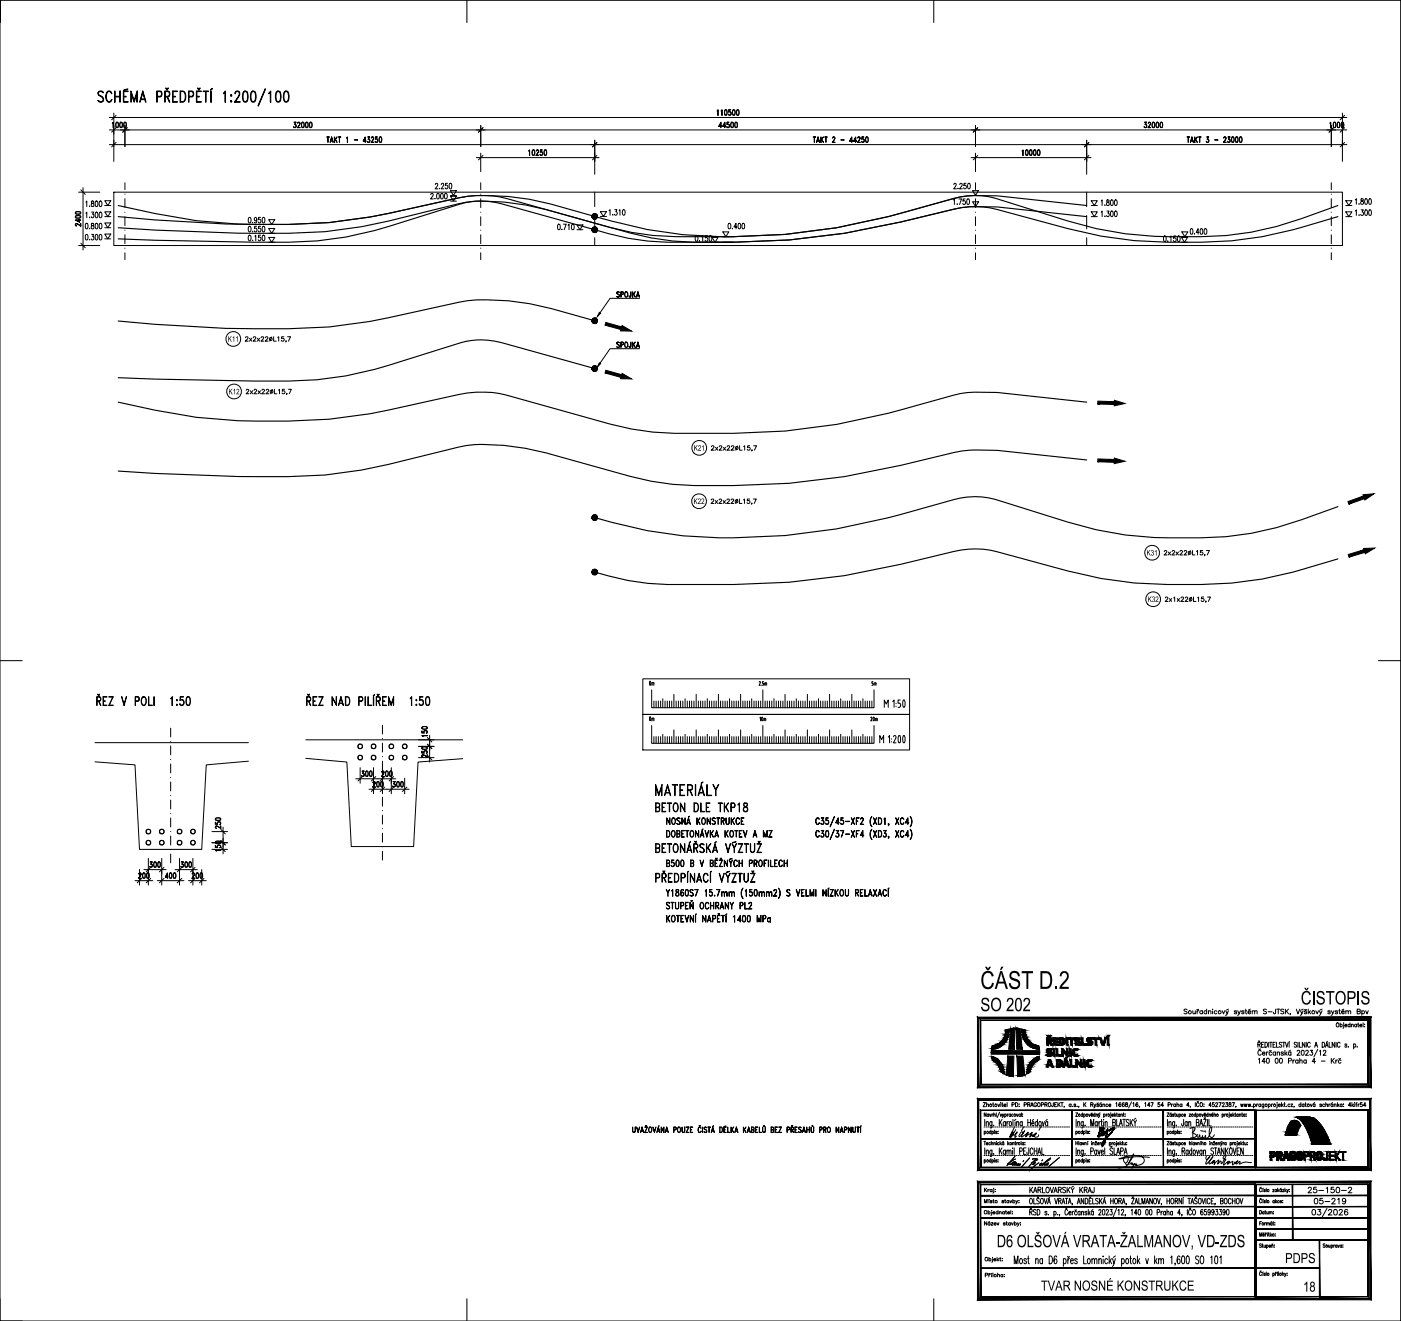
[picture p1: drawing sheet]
<svg xmlns="http://www.w3.org/2000/svg" width="630mm" height="594mm" viewBox="0 0 630 594" stroke-linecap="round" stroke-linejoin="round" font-family="sans-serif">
<defs><g id="words">
<text font-size="12.5" x="440.9" y="444.7">ČÁST D.2</text>
<g font-size="9.4">
<text x="440.9" y="454.8">SO 202</text>
<text x="585" y="451.7">ČISTOPIS</text>
</g>
<text font-size="8.6" x="448.3" y="560.9">D6 OLŠOVÁ VRATA-ŽALMANOV, VD-ZDS</text>
<text font-size="7.1" x="288.9" y="326.3">0m</text>
<g font-size="7">
<text x="577.9" y="568">PDPS</text>
<text x="468.1" y="580.4">TVAR NOSNÉ KONSTRUKCE</text>
<text x="586.1" y="580.9">18</text>
</g>
<text font-size="6.6" x="288.9" y="310.1">0m</text>
<text font-size="6.2" x="389.5" y="326">20m</text>
<g font-size="5.7">
<text x="49.4" y="58.6">1000</text>
<text x="322.1" y="58.6">44500</text>
<text x="513.3" y="58.6">32000</text>
<text x="596.9" y="58.6">1000</text>
<text x="37.4" y="103" transform="rotate(-90 37.4 103)">2400</text>
<text x="193" y="341.8" transform="rotate(-90 193 341.8)">250</text>
<text x="161.2" y="350.3">300</text>
<text x="170.4" y="350.3">200</text>
<text x="166.5" y="355.2">200</text>
<text x="175.3" y="355.2">300</text>
<text x="100.2" y="384.2" transform="rotate(-90 100.2 384.2)">150</text>
<text x="66" y="391.2">300</text>
<text x="80.1" y="391.2">300</text>
<text x="61" y="396.2">200</text>
<text x="73" y="396.2">400</text>
<text x="85" y="396.2">200</text>
<text x="587" y="537.6">25-150-2</text>
<text x="589.8" y="542.6">05-219</text>
</g>
<text font-size="5.3" x="564.8" y="479.4">140 00 Praha 4 - Krč</text>
<text font-size="4.9" x="390.9" y="309.4">5m</text>
</g></defs>
<!-- layer: 1 -->
<g fill="none" stroke="#000" stroke-width=".45">
<path d="M51.2 86.4h552.5v24h-552.5zM313.2 108.9h16.7M110.4 151.9l.4-.5 .7 .4-1.2 1.6h1.3M112.2 152.1l1 1.3M113.2 152.1l-1 1.3M113.9 151.9l.4-.5 .8 .4-1.3 1.6h1.3M115.7 152.1l1.1 1.3M116.8 152.1l-1.1 1.3M117.4 151.9l.4-.5 .8 .4-1.3 1.6h1.4M119.3 151.9l.4-.5 .8 .4-1.2 1.6h1.3M122.2 151.5l-.9 1.9M123.1 151.4v2h1.1"/>
<path d="M124.9 151.8l.4-.4v2M127.6 151.4h-.9l-.1 .9a.7 .7 0 0 1 1 0 .7 .7 0 0 1-.1 1 .7 .7 0 0 1-1-.3M128.7 153.3l-.2 .5M129.3 151.4h1.4l-1 2M110.7 175.6l.4-.5 .8 .3-1.2 1.7h1.3M112.6 175.7l1 1.4M113.6 175.7l-1 1.4M114.3 175.6l.3-.5 .8 .3-1.2 1.7h1.3M116.1 175.7l1 1.4M117.1 175.7l-1 1.4M117.8 175.6l.4-.5 .8 .3-1.3 1.7h1.3M119.7 175.6l.4-.5 .8 .3-1.3 1.7h1.3"/>
<path d="M122.6 175.2l-.9 1.9M123.4 175.1v2h1.1M125.2 175.4l.5-.3v2M128 175.1h-1l-.1 .9a.72 .72 0 0 1 1.1-.1 .72 .72 0 0 1-.1 1.1 .72 .72 0 0 1-1.1-.3M129 177l-.2 .5M129.7 175.1h1.3l-.9 2M320 200.9l.3-.4 .8 .3-1.2 1.7h1.3M321.8 201.1l1 1.4M322.8 201.1l-1 1.4M323.5 200.9l.3-.4 .8 .3-1.2 1.7h1.3M325.3 201.1l1 1.4M326.3 201.1l-1 1.4"/>
<path d="M327 200.9l.4-.4 .7 .3-1.2 1.7h1.4M328.9 200.9l.4-.4 .7 .3-1.2 1.7h1.4M331.8 200.5l-.9 2M332.6 200.5v2h1.2M334.4 200.8l.5-.3v2M337.2 200.5h-.9l-.2 .8a.72 .72 0 0 1 1.1 0 .72 .72 0 0 1-.1 1.1 .72 .72 0 0 1-1.1-.3M338.2 202.4l-.2 .4M338.9 200.5h1.3l-.9 2M319.9 224.9l.1-.4 .6-.1 .4 .6-1.2 1.4h1.3M321.7 225.1l1 1.3M322.7 225.1l-1 1.3M323.4 224.9l.7-.5 .4 .6-1.2 1.4h1.3"/>
<path d="M325.2 225.1l1.1 1.3M326.3 225.1l-1.1 1.3M326.9 224.9l.8-.5 .3 .6-1.2 1.4h1.4M328.8 224.9l.8-.5 .3 .6-1.2 1.4h1.3M331.7 224.5l-.9 1.9M332.5 224.4v2h1.2M334.3 224.8l.5-.4v2M337.1 224.4h-1l-.1 .9a.7 .7 0 0 1 1.1-.1 .7 .7 0 0 1-.1 1.1 .7 .7 0 0 1-1-.3M338.2 226.3l-.3 .5M338.8 224.4h1.3l-.9 2M523.6 248l.7-.4 .4 .6-1.2 1.4h1.3M525.4 248.3l1.1 1.3"/>
<path d="M526.5 248.3l-1.1 1.3M527.1 248l.2-.3 .6-.1 .4 .6-1.3 1.4h1.4M528.9 248.3l1.1 1.3M530 248.3l-1.1 1.3M530.6 248l.2-.3 .6-.1 .4 .6-1.2 1.4h1.3M532.6 248l.1-.3 .6-.1 .4 .6-1.2 1.4h1.3M535.4 247.7l-.9 1.9M536.3 247.6v2h1.1M538.1 248l.5-.4v2M540.9 247.6h-1l-.1 .8a.7 .7 0 0 1 1.1 0 .7 .7 0 0 1-.2 1 .7 .7 0 0 1-1-.2M541.9 249.5l-.2 .5M542.5 247.6h1.4l-1 2"/>
<path d="M524.1 269l.2-.4 .5-.1 .4 .6-1.2 1.4h1.3M525.9 269.2l1 1.3M526.9 269.2l-1 1.3M527.8 268.9l.5-.4v2M529.4 269.2l1.1 1.3M530.5 269.2l-1.1 1.3M531.1 269l.8-.5 .4 .6-1.3 1.4h1.4M533 269l.8-.5 .4 .6-1.3 1.4h1.4M535.9 268.6l-.8 1.9M536.7 268.5v2h1.2M538.6 268.9l.4-.4v2M541.3 268.5h-.9l-.1 .8a.72 .72 0 0 1 1 0 .72 .72 0 0 1-.1 1.1 .72 .72 0 0 1-1-.3"/>
<path d="M542.4 270.4l-.2 .5M543.1 268.5h1.3l-1 2"/>
<circle cx="121.8" cy="152.5" r=".67"/>
<circle cx="122.1" cy="176.1" r=".66"/>
<circle cx="331.3" cy="201.5" r=".67"/>
<circle cx="331.2" cy="225.5" r=".67"/>
<circle cx="535" cy="248.6" r=".67"/>
<circle cx="535.5" cy="269.5" r=".67"/>
</g>
<!-- layer: 018_koty -->
<g fill="none" stroke="#000" stroke-width=".45">
<path d="M49.2 52.8h556.5M51.2 50.9v21.7M52.2 51.9l-2 2M54.2 58.4h546.5M56.2 56.4v9.5M132.1 57.1l.2 .2M132.5 55.9a.73 .73 0 0 1 .7 1 .73 .73 0 0 1-1.1 .3l-.1-.2 .7 .3 .4-.5M132.8 56l.3 .6-.3 .7M133.1 55l-.9-.1h.9l-.6 1.1M133.1 54.9l-.7 1.1 .6 .1 .1 .4M133.9 57.3l1.1 .1h-1.2l1-1.8-.2-.6-.7 .5v-.3a.57 .57 0 0 1 .9-.1 .57 .57 0 0 1 0 .8l-.9 1.5M135.8 55l.3-.1a1.44 1.44 0 0 1 0 2.5l-.5-1z"/>
<path d="M135.8 57.2h.8M135.8 55.2h.8M135.9 55l-.3 1 .3 1.3M136.4 55l.3 1-.3 1.3M137.6 55l.3-.1a1.44 1.44 0 0 1 0 2.5l-.6-1zM137.6 57.2h.7M137.6 55.2h.7M137.7 55l-.2 1 .2 1.3M138.3 55l.2 1-.2 1.3M139.4 55l.3-.1a1.44 1.44 0 0 1 0 2.5l-.6-1zM139.4 57.2h.7M139.4 55.2h.7"/>
<path d="M139.5 55l-.3 1 .3 1.3M140 55l.3 1-.3 1.3M216.2 56.4v9.5M217.2 57.4l-2 2.1M322.9 49.3l-.1 2.6v-2.3l-.3 .2zM324.7 49.3l-.1 2.6v-2.3l-.3 .2zM326.1 49.5l.2-.2a1.52 1.52 0 0 1 0 2.6l-.5-1.1zM326.1 51.6h.7M326.1 49.6h.7M326.1 49.5l-.2 .9 .2 1.3M326.7 49.5l.2 .9-.2 1.3M327.7 51.5l.3 .2"/>
<path d="M328.4 50.3l.4 .6-.4 .8M328.8 50.8l-.5-.5-.6 .1v-1.1h.9l-.8 .2-.1 .8a.77 .77 0 0 1 1.2 .7 .77 .77 0 0 1-1.2 .6l-.1-.2 .7 .3 .5-.5M329.6 49.5l.3-.2a1.47 1.47 0 0 1 0 2.6l-.5-1.1zM329.6 51.6h.7M329.6 49.6h.7M329.7 49.5l-.3 .9 .3 1.3M330.2 49.5l.3 .9-.3 1.3M331.4 49.5l.3-.2a1.47 1.47 0 0 1 0 2.6l-.6-1.1zM331.4 51.6h.7M331.4 49.6h.7M331.5 49.5l-.2 .9 .2 1.3M332.1 49.5l.2 .9-.2 1.3"/>
<path d="M438.7 56.4v9.5M439.7 57.4l-2 2.1M598.7 56.4v9.5M603.7 50.9v21.7M604.7 51.9l-2 2M49.2 65h556.5M52.2 64.1l-2 2M146.9 61.6l1.2 .1zM147.4 61.7v2.4l.1-2.4M148.6 63.5h1.1M148.7 63.3h.9M149.1 61.6l.8 2.5-.8-2.2-.7 2.2z"/>
<path d="M150.4 61.6l.1 2.5zM150.5 63l1.1-1.4-1.1 1.5M150.7 62.6l.9 1.5-.8-1.5M152.1 61.6l1.1 .1zM152.6 61.7v2.4l.1-2.4M155.8 62l.5-.4v2.5l-.1-2.3zM159.3 62.9l1.5 .1zM163.4 63.3l1.3 .2h-1.4l1-1.9v2.5l-.1-2.2-.8 1.6M165.2 63.7l.3 .2M165.3 61.6h1l-.7 1 .6-.9zM165.6 62.6l.7 .5M165.7 62.5a.72 .72 0 0 1 .7 1 .72 .72 0 0 1-1.3 .1l.7 .3 .5-.4"/>
<path d="M165.9 62.6l.4 .6-.4 .7M167 63.9l1.1 .2h-1.2l1.1-1.8-.3-.6-.7 .3 .2-.3 .5-.1 .4 .7-1.1 1.8M168.8 63.7l.2 .2M169.5 62.5l.3 .6-.3 .8M169.8 63l-.4-.5-.6 .1 .1-1h.9l-.8 .1-.1 .8a.75 .75 0 0 1 1 .7 .75 .75 0 0 1-1.1 .6l-.1-.2 .7 .3 .4-.4M170.7 61.7l.3-.1a1.43 1.43 0 0 1 0 2.5l-.5-1.1zM170.7 63.8h.7M170.7 61.8h.7M170.8 61.7l-.2 .9 .2 1.3M171.4 61.7l.2 .9-.2 1.3M214.2 70.9h55.3M216.2 68.9v8.3"/>
<path d="M217.2 69.9l-2 2M237.7 67.9l.5-.5v2.5l-.1-2.3zM239.5 67.5l.3-.1a1.43 1.43 0 0 1 0 2.5l-.5-1.1zM239.5 69.7h.7M239.5 67.6h.7M239.6 67.5l-.2 1 .2 1.3M240.2 67.5l.3 1-.3 1.3M241.1 69.8l1.2 .1h-1.3l1.1-1.8-.2-.6-.8 .5 .2-.4a.57 .57 0 0 1 .8-.1 .57 .57 0 0 1 0 .8l-1 1.6M243 69.5l.2 .3M243.6 68.3l.4 .6-.4 .9M244 68.8l-.5-.5-.5 .2v-1.1h.9l-.8 .1-.1 .8a.75 .75 0 0 1 1.1 .8 .75 .75 0 0 1-1.1 .6l-.2-.3 .7 .4 .5-.5M244.9 67.5l.5-.1a1.57 1.57 0 0 1-.2 2.5l-.6-1.1z"/>
<path d="M244.9 69.7h.7M244.9 67.6h.7M245 67.5l-.3 1 .3 1.3M245.5 67.5l.3 1-.3 1.3M267.5 63v15.4M268.4 69.9l-2 2M268.4 64.1l-2 2M365.7 61.6l1.1 .1zM366.2 61.7v2.4l.1-2.4M367.4 63.5h1M367.5 63.3h.8M367.9 61.6l.7 2.5-.7-2.2-.7 2.2z"/>
<path d="M369.1 61.6l.1 2.5zM369.2 63l1.2-1.4-1.2 1.5M369.5 62.6l.9 1.5-.8-1.5M370.8 61.6l1.2 .1zM371.4 61.7v2.4l.1-2.4M374.4 63.9l1.2 .2h-1.3l1.1-1.8-.3-.6-.7 .5 .1-.4a.59 .59 0 0 1 .8-.1 .59 .59 0 0 1 .1 .8l-1 1.6M378.1 62.9l1.5 .1zM382.2 63.3l1.2 .2h-1.3l1-1.9v2.5l-.1-2.2-.8 1.6M384 63.3l1.2 .2h-1.3l1-1.9v2.5l-.1-2.2-.8 1.6M385.7 63.9l1.2 .2h-1.2l1-1.8-.2-.6-.8 .3 .2-.3 .6-.1 .3 .7-1.1 1.8M387.5 63.7l.3 .2M388.2 62.5l.4 .6-.4 .8"/>
<path d="M388.6 63l-.4-.5-.7 .1 .1-1h.9l-.8 .1-.1 .8a.76 .76 0 0 1 1.1 .8 .76 .76 0 0 1-1.2 .5l-.1-.2 .8 .3 .4-.4M389.5 61.7l.3-.1a1.43 1.43 0 0 1 0 2.5l-.6-1.1zM389.5 63.8h.7M389.5 61.8h.7M389.6 61.7l-.3 .9 .3 1.3M390.1 61.7l.3 .9-.3 1.3M436.7 70.9h54M438.7 68.9v8.3M439.7 69.9l-2 2M460.1 67.4l-.1 2.5v-2.3l-.3 .3zM461.4 67.5l.3-.1a1.43 1.43 0 0 1 0 2.5l-.6-1.1zM461.4 69.7h.8"/>
<path d="M461.4 67.6h.8M461.5 67.5l-.2 1 .2 1.3M462 67.5l.3 1-.3 1.3M463.2 67.5l.3-.1a1.43 1.43 0 0 1 0 2.5l-.5-1.1zM463.2 69.7h.7M463.2 67.6h.7M463.3 67.5l-.3 1 .3 1.3M463.8 67.5l.3 1-.3 1.3M465 67.5l.5-.1a1.57 1.57 0 0 1-.3 2.5l-.5-1.1zM465 69.7h.7M465 67.6h.7M465.1 67.5l-.3 1 .3 1.3"/>
<path d="M465.6 67.5l.3 1-.3 1.3M466.8 67.5l.3-.1a1.48 1.48 0 0 1 0 2.5l-.6-1.1zM466.8 69.7h.7M466.8 67.6h.7M466.9 67.5l-.3 1 .3 1.3M467.4 67.5l.3 1-.3 1.3M488.7 63v15.4M489.7 69.9l-2 2M489.7 64.1l-2 2M533.8 61.6l1.2 .1zM534.3 61.7l.1 2.4zM535.5 63.5h1.1"/>
<path d="M535.6 63.3h.8M536 61.6l.7 2.5-.7-2.2-.7 2.2zM537.3 61.6l.1 2.5zM537.4 63l1.1-1.4-1.1 1.5M537.6 62.6l.9 1.5-.8-1.5M539 61.6l1.1 .1zM539.5 61.7v2.4l.1-2.4M542.5 63.7l.3 .2M542.6 61.6h1l-.7 1 .6-.9zM542.9 62.6l.7 .5M543 62.5a.71 .71 0 0 1 .7 1 .71 .71 0 0 1-1.2 .1l.7 .3 .4-.4M543.3 62.6l.3 .6-.3 .7"/>
<path d="M546.2 62.9l1.5 .1zM550.3 63.9l1.2 .2h-1.3l1.1-1.8-.3-.6-.7 .5 .1-.4a.57 .57 0 0 1 .8-.1 .57 .57 0 0 1 .1 .8l-1 1.6M552.1 63.7l.3 .2M552.2 61.6h1l-.8 1 .7-.9zM552.4 62.6l.8 .5M552.5 62.5a.72 .72 0 0 1 .8 1 .72 .72 0 0 1-1.3 .1l.7 .3 .5-.4M552.8 62.6l.4 .6-.4 .7M554.1 61.7l.4-.1a1.57 1.57 0 0 1-.2 2.5l-.5-1.1zM554.1 63.8h.7M554.1 61.8h.7M554.1 61.7l-.2 .9 .2 1.3M554.7 61.7l.2 .9-.2 1.3"/>
<path d="M555.8 61.7l.3-.1a1.48 1.48 0 0 1 0 2.5l-.5-1.1zM555.8 63.8h.8M555.8 61.8h.8M555.9 61.7l-.2 .9 .2 1.3M556.5 61.7l.2 .9-.2 1.3M557.6 61.7l.3-.1a1.43 1.43 0 0 1 0 2.5l-.5-1.1zM557.6 63.8h.7M557.6 61.8h.7M557.7 61.7l-.3 .9 .3 1.3M558.2 61.7l.3 .9-.3 1.3M604.7 64.1l-2 2M35.3 86.4h9.6"/>
<path d="M36.4 85.4l2 2M37.3 84.4v28M38.6 90.9l.4-.5v2.5M40.3 97.7v.2zM40.3 92.7h.1M41.2 95.4h1l-.5 1a.71 .71 0 0 1 .5 1 .71 .71 0 0 1-1.2 0M41.2 90.5v.7a.91 .91 0 0 1 1 .6 .91 .91 0 0 1-.4 1.1 .77 .77 0 0 1-.8-.8 .77 .77 0 0 1 .9-.7l.2-.9zM43.1 95.5l.2-.1a1.52 1.52 0 0 1 0 2.5l-.5-1.1zM43.1 90.5l.2-.1a1.48 1.48 0 0 1 0 2.5l-.5-1.1zM44.8 95.5l.3-.1a1.47 1.47 0 0 1 0 2.5l-.5-1.1zM44.8 90.5l.3-.1a1.44 1.44 0 0 1 0 2.5l-.5-1.1zM47.1 95.3h2.7l-1.3 2.1z"/>
<path d="M47.1 90.3h2.7l-1.3 2.1zM47.1 97.4h2.7M47.1 92.4h2.7M111.9 97.9l.3-.1a1.43 1.43 0 0 1 0 2.5l-.6-1.1zM115.5 98.6l-.3 .6a.64 .64 0 0 1-.9-.7 .64 .64 0 0 1 1.1-.4l-.2 2-.4 .2-.4-.4M117.2 97.8h-.9l-.1 1a.7 .7 0 0 1 1 .1 .7 .7 0 0 1-.1 1 .7 .7 0 0 1-1-.1M118.2 97.9l.2-.1a1.48 1.48 0 0 1 0 2.5l-.5-1.1zM120.8 98.8h2.8l-1.4 2.1zM193.7 87.6l.1-.4a.57 .57 0 0 1 .9-.1 .57 .57 0 0 1 0 .8l-1.1 1.6h1.3M195.6 89.3h.1M195.8 83l.4-.6 .6 .5-1.1 2h1.3M196.6 87.1l.2-.1a1.44 1.44 0 0 1 0 2.5l-.5-1.1z"/>
<path d="M197.7 84.7v.2zM198.4 87.1l.2-.1a1.44 1.44 0 0 1 0 2.5l-.5-1.1zM198.5 83l.1-.4a.57 .57 0 0 1 .8-.1 .57 .57 0 0 1 .1 .9l-1.1 1.5h1.2M200.2 87.1l.2-.1a1.44 1.44 0 0 1 0 2.5l-.5-1.1zM201.3 82.4h-.9l-.1 1.1a.73 .73 0 0 1 1.1 .6 .73 .73 0 0 1-1.1 .6l-.1-.3M202.2 82.5l.5-.1a1.57 1.57 0 0 1-.2 2.5l-.5-1.1zM202.6 88.3h2.7l-1.4 2.1zM202.6 85.7h2.7l-1.4 2.2zM202.6 90.4h2.7M202.6 87.9h2.7M270 95.2h2.8l-1.4 2.1zM270 97.3h2.8"/>
<path d="M273.9 94.8l.5-.5v2.5M275.6 96.5v.3zM276.5 94.3h1l-.6 .9a.73 .73 0 0 1 .7 1.1 .73 .73 0 0 1-1.3 0M278.4 94.8l.4-.5v2.5M280.2 94.4l.2-.1a1.43 1.43 0 0 1 0 2.5l-.5-1.1zM428.8 89.9l.4-.4v2.5M429 83l.3-.6 .7 .5-1.1 2h1.2M430.5 91.7v.3zM430.8 84.7v.2zM431.2 89.5h1.2l-.9 2.5M431.6 83l.1-.4a.59 .59 0 0 1 .8-.1 .59 .59 0 0 1 .1 .9l-1.1 1.5h1.3M434 89.5h-.8l-.1 1a.73 .73 0 0 1 1.1 .6 .73 .73 0 0 1-1.1 .6l-.1-.2"/>
<path d="M434.4 82.4h-.9v1.1a.71 .71 0 0 1 1 .1 .71 .71 0 0 1-.2 1 .71 .71 0 0 1-1-.2M435 89.5h.3a1.43 1.43 0 0 1 0 2.5l-.5-1.1zM435.4 82.5l.5-.1a1.57 1.57 0 0 1-.2 2.5l-.6-1.1zM437.3 85.7h2.8l-1.4 2.2zM437.3 87.9h2.8M437.4 90.7h2.7l-1.4 2.2zM437.4 92.9h2.7M490.8 95.3h2.7l-1.4 2.1zM490.8 90.3h2.7l-1.4 2.1zM490.8 97.4h2.7M490.8 92.4h2.7M495.2 95.4l.4-.5v2.5"/>
<path d="M495.2 90.4l.4-.5v2.5M496.9 97.2v.2zM496.9 92.2v.2zM497.8 94.9h1l-.6 1a.71 .71 0 0 1 .7 1 .71 .71 0 0 1-1.3 0M497.8 90v.7a.86 .86 0 0 1 1 .7 .86 .86 0 0 1-.7 1 .92 .92 0 0 1-.4-1.1 .92 .92 0 0 1 1-.6v-.7zM499.7 95l.3-.1a1.48 1.48 0 0 1 0 2.5l-.6-1.1zM499.7 90l.3-.1a1.52 1.52 0 0 1 0 2.5l-.6-1.1zM501.4 95l.3-.1a1.43 1.43 0 0 1 0 2.5l-.5-1.1zM501.4 90l.3-.1a1.47 1.47 0 0 1 0 2.5l-.5-1.1zM605.2 95.3h2.8l-1.4 2.1zM605.2 90.3h2.8l-1.4 2.1zM605.2 97.4h2.8"/>
<path d="M605.2 92.4h2.8M609.5 94.9l.5-.5v2.5M609.5 89.9l.5-.5v2.5M611.2 96.7h.1M611.2 91.7h.1M612.1 94.4h1l-.5 .9a.72 .72 0 0 1 .6 1.1 .72 .72 0 0 1-1.3 0M612.1 89.5v.7a.84 .84 0 0 1 1.1 .7 .84 .84 0 0 1-.8 1 .89 .89 0 0 1-.4-1.1 .89 .89 0 0 1 1-.6v-.7zM614 94.5l.3-.1a1.44 1.44 0 0 1 0 2.5l-.6-1.1zM614 89.5l.3-.1a1.44 1.44 0 0 1 0 2.5l-.6-1.1zM615.8 94.5l.2-.1a1.44 1.44 0 0 1 0 2.5l-.5-1.1zM615.8 89.5l.2-.1a1.44 1.44 0 0 1 0 2.5l-.5-1.1zM35.3 110.4h9.6"/>
<path d="M36.4 109.4l2 2M38.6 105.6l.3-.2a1.43 1.43 0 0 1 0 2.5l-.5-1.1zM38.6 100.5l.3-.1a1.43 1.43 0 0 1 0 2.5l-.5-1.1zM40.3 107.7v.2zM40.3 102.7v.2zM41.2 105.4h1l-.5 1a.72 .72 0 0 1 .5 1 .72 .72 0 0 1-1.2 .1M41.2 100.5v.7a.86 .86 0 0 1 1 .7 .86 .86 0 0 1-.8 1 .92 .92 0 0 1-.3-1.1 .92 .92 0 0 1 1-.6v-.7zM43.1 105.6l.2-.2a1.48 1.48 0 0 1 0 2.5l-.5-1.1zM43.1 100.5l.2-.1a1.48 1.48 0 0 1 0 2.5l-.5-1.1zM44.8 105.6l.3-.2a1.43 1.43 0 0 1 0 2.5l-.5-1.1zM44.8 100.5l.3-.1a1.43 1.43 0 0 1 0 2.5l-.5-1.1zM47.1 105.3h2.7l-1.3 2.1z"/>
<path d="M47.1 100.3h2.7l-1.3 2.1zM47.1 107.4h2.7M47.1 102.4h2.7M111.9 105.9l.3-.1a1.43 1.43 0 0 1 0 2.5l-.6-1.1zM111.9 101.9l.3-.1a1.43 1.43 0 0 1 0 2.5l-.6-1.1zM113.6 108h.1M113.6 104v.3zM113.6 100h.1M114.6 106.2l.4-.4v2.5M115.4 101.8h-.9l-.1 1a.73 .73 0 0 1 1.2 .6 .73 .73 0 0 1-1.2 .6l-.1-.2M117.2 105.8h-.9l-.1 1a.7 .7 0 0 1 1 .1 .7 .7 0 0 1-.1 1 .7 .7 0 0 1-1-.1M117.2 101.8h-.9l-.1 1a.73 .73 0 0 1 1.2 .6 .73 .73 0 0 1-1.2 .6l-.1-.2"/>
<path d="M118.2 105.9l.2-.1a1.48 1.48 0 0 1 0 2.5l-.5-1.1zM118.2 101.9l.2-.1a1.48 1.48 0 0 1 0 2.5l-.5-1.1zM120.8 106.8h2.8l-1.4 2.1zM120.8 102.8h2.8l-1.4 2.1zM120.8 108.9h2.8M120.8 104.9h2.8M120.8 100.9h2.8M251 100.9l.2-.1a1.44 1.44 0 0 1 0 2.5l-.5-1.1zM252.7 103.1h.1M253.4 100.8h1.2l-.9 2.5M255.4 101.3l.5-.5v2.5M257.3 100.9l.2-.1a1.44 1.44 0 0 1 0 2.5l-.5-1.1z"/>
<path d="M259.5 101.1h2.7l-1.4 2.2zM259.5 103.3h2.7M312.9 106.1l.3-.1a1.47 1.47 0 0 1 0 2.5l-.6-1.1zM314.6 108.3v.2zM315.6 106.5l.4-.5v2.5M318.2 106h-.9l-.1 1.1a.71 .71 0 0 1 1 .1 .71 .71 0 0 1-.1 1 .71 .71 0 0 1-1-.2M319.2 106.1l.2-.1a1.47 1.47 0 0 1 0 2.5l-.5-1.1zM320.2 106.8h2.7l-1.3 2.1zM320.2 108.9h2.7M325 106.4h4.9M325 108.9h4.9M325.1 104.3h2.7l-1.4 2.1z"/>
<path d="M327.7 100.6l.3-.2a1.43 1.43 0 0 1 0 2.5l-.6-1zM329.4 102.7h.1M331.4 102.1h-1.3l.9-1.7v2.5M332.1 100.6l.3-.2a1.43 1.43 0 0 1 0 2.5l-.5-1zM333.9 100.6l.3-.2a1.43 1.43 0 0 1 0 2.5l-.5-1zM523.5 106.2l.2-.1a1.47 1.47 0 0 1 0 2.5l-.5-1.1zM525.2 108.4v.2zM526.2 106.6l.4-.5v2.5M528.8 106.1h-.9l-.1 1.1a.72 .72 0 0 1 1 0 .72 .72 0 0 1-.1 1.1 .72 .72 0 0 1-1-.2M529.8 106.2l.2-.1a1.47 1.47 0 0 1 0 2.5l-.5-1.1zM531.3 106.8h2.8l-1.4 2.1zM531.3 108.9h2.8"/>
<path d="M531.5 104.3h2.7l-1.4 2.1zM531.5 106.4h2.7M535.5 103l.3-.2a1.44 1.44 0 0 1 0 2.5l-.5-1zM537.2 105.1h.1M539.2 104.5h-1.3l.9-1.7v2.5M540 103l.3-.2a1.48 1.48 0 0 1 0 2.5l-.6-1zM541.7 103l.3-.2a1.44 1.44 0 0 1 0 2.5l-.5-1zM277.5 131.3l.7-.1 .4 .3-.8-.2-.3 .5a1.4 1.4 0 0 1 .9 1.7l-.6 .2-.4-.4 1 .1a1.11 1.11 0 0 0-.9-1.4zM279.3 132.3l.9-.1v-.8l-.9-.1-.1 2.4v-2.5h.8l.3 1-1 .3M281.3 131.3l.2-.1a1.3 1.3 0 0 1 .9 1.2 1.3 1.3 0 0 1-.9 1.3 1.74 1.74 0 0 1-.2-2.4zM281.3 131.4l.3-.1a1.08 1.08 0 0 1 .7 1.2 1.08 1.08 0 0 1-1 .9l-.3-.7zM283.7 131.2l.1 1.9-.5 .6-.4-.6 .4 .4 .3-.1z"/>
<path d="M284.5 131.2l.1 2.5zM284.6 132.6l1.1-1.4-1.1 1.5M284.9 132.2l.8 1.5zM286.4 133.1h1M286.5 132.9h.9M286.9 131.2l.7 2.5-.7-2.2-.7 2.2zM287.6 134.2h-13.2l-4.6 6.5M277.5 153.9l.7-.1 .4 .3h-1.1v.6l.7 .3a.69 .69 0 0 1 .3 1.1 .69 .69 0 0 1-1.1-.1l1 .1a1.11 1.11 0 0 0-.9-1.4zM279.3 155l.9-.1v-.8l-.9-.2-.1 2.4v-2.5h.8l.3 1.1-1 .2M281.3 153.9l.2-.1a1.31 1.31 0 0 1 .9 1.3 1.31 1.31 0 0 1-.9 1.2 1.72 1.72 0 0 1-.2-2.4zM281.3 154.1l.3-.2a1.08 1.08 0 0 1 .7 1.2 1.08 1.08 0 0 1-1 1l-.3-.7zM283.7 153.8l.1 1.9-.5 .6-.4-.6 .4 .5 .3-.1z"/>
<path d="M284.5 153.8l.1 2.5zM284.6 155.3l1.1-1.5-1.1 1.6M284.9 154.9l.8 1.4zM286.4 155.7h1M286.5 155.6h.9M286.9 153.8l.7 2.5-.7-2.2-.7 2.2zM287.6 156.8h-13.2l-4.6 6.5M188.2 335.7h7M188.2 332.7h7M189.7 330.8l2.5 .1h-2.3l.3 .4zM189.8 327l1.3-.3 1.1 .6a1.43 1.43 0 0 1-2.5 0zM189.8 327.1l1-.3 1.3 .3"/>
<path d="M189.9 327v.7M190.7 328.9l.6-.3 .8 .3M191.1 328.6l-.3 .2v.9l-1.1-.1v-.9l.1 .8 .9 .1a.73 .73 0 0 1 .2-1 .73 .73 0 0 1 1 .1 .73 .73 0 0 1-.2 1l.4-.7-.5-.4M192 327l.1 .6-.4 .2-1.9-.2M192.1 329.4l-.2 .3M192.2 331.7l2 2M193.2 330.7v7M160 350.2h10M174 354.9h10M188.2 340.7h7M95.3 379h7M95.3 374h7"/>
<path d="M96.9 368l1.4-.2 1 .5a1.43 1.43 0 0 1-2.5 0zM96.9 368.7l1 .2 1.3-.2M96.9 368.1l1-.3 1.3 .3M97.1 368v.7M97.7 370l.6-.4 .9 .4M98.3 369.6l-.6 .5 .2 .6-1.1-.1v-.9l.1 .8 .8 .1a.74 .74 0 0 1 .2-1 .74 .74 0 0 1 1.1 .2 .74 .74 0 0 1-.2 1l.4-.7-.5-.5M99.1 368v.7M99.2 372.5l.1-1.2v1.3l-1.8-1.1-.6 .3 .5 .7-.3-.1a.56 .56 0 0 1-.2-.8 .56 .56 0 0 1 .8-.1l1.6 1M99.2 370.4l-.2 .3M99.3 373l2 2M100.3 372v9M64.7 391.1h10"/>
<path d="M70.7 396h12M78.7 391.1h10M95.3 382h7"/>
</g>
<!-- layer: 0 -->
<g fill="none" stroke="#000" stroke-width=".45">
<path d="M56.2 82.2v3.1M56.2 87.3v.1M56.2 89.4v4M56.2 95.4v.1M56.2 97.5v4M216.2 82.2v3.1M216.2 87.3v.1M216.2 89.4v4M216.2 95.4v.1M216.2 97.5v4M267.5 96.9v6M267.5 86.4v6.5"/>
<path d="M438.7 82.2v3.1M438.7 87.3v.1M438.7 89.4v4M438.7 95.4v.1M438.7 97.5v4M488.7 96.9v6M488.7 86.4v6.5M598.7 82.2v3.1M598.7 87.3v.1M598.7 89.4v4M598.7 95.4v.1M598.7 97.5v4"/>
<path d="M56.2 103.5v.1M56.2 105.6v4M56.2 111.6v.1M56.2 113.7v3.1M216.2 103.5v.1M216.2 105.6v4M216.2 111.6v.1M216.2 113.7v3.1M267.5 106.9v3.5M438.7 103.5v.1M438.7 105.6v4M438.7 111.6v.1"/>
<path d="M438.7 113.7v3.1M488.7 106.9v3.5M598.7 103.5v.1M598.7 105.6v4M598.7 111.6v.1M598.7 113.7v3.1M441 499.3h41.2M494.8 510.3v.1M535.1 507.5l1.3-.4 1 .2-.2 1-1 1.1 1.9 1.2-.8 .9-1.9 .2M536.4 507.5v4.1M538.7 510.2a.63 .63 0 0 0-.4 .7 .63 .63 0 0 0 .6 .5l.6-1.1a.89 .89 0 0 0 .7 1.4l.6-1 .1 .7 .4 .3 .8-1.1a.81 .81 0 0 0 .5 1.3 .81 .81 0 0 0 1-.8 4.5 4.5 0 0 0 1.1-4.1h-.1a3.5 3.5 0 0 0 0 4.5h.7l.8-1.2M540 508.4l2.1 .2"/>
<path d="M542.2 509h.1M571.2 518.6h2.5h-2.5M571.2 517.9h1.6h-1.5M572.5 518.6h1.2h-1.2M572.7 519.5l1 .1h-1.2M572.8 517.9h-1.6h1.6M573 518h-1.8h1.8M573.7 519.6h-2.5h2.5M574.1 518h1.8h-1.8M574.1 518.6h2.4h-2.4M574.1 517.9h1.6h-1.5M574.2 517.9h1.4h-1.4"/>
<path d="M575.4 518.6h1.2h-1.2M575.6 519.5l.9 .1h-1.1M576.6 519.4h-.9h.9M577.6 518.9h.7h-.7M577.9 517.9h.9h-.8M578 510.4h5.1h-5.1M578.4 518.9h.8h-.8M580.5 518.1h1.9h-1.9M580.8 517.9l1.4 .1h-1.5M581.4 518.6h-1.2M581.5 519.6l1.3 .1h-1.4M581.6 518.6h1.1h-1.1"/>
<path d="M581.7 517.8h-.6l.9 .1M581.8 503.9h.7M582.5 518.3h-2.2h2.3M582.7 518.6h-1.3h1.3M582.7 519.1h-.7h.8M582.8 504h-1.3h1.3M582.8 502.4h6.4h-6.4M582.8 502.4l6.6 .1h-6.6M582.9 502.4h6.2h-6.3M583.1 510.5h-5.1l5.1 .1M583.1 510.6h-5h4.8M583.1 504.1h-1.9h1.9"/>
<path d="M583.5 504.3h-2.6h2.6M584.2 517.8h.8M584.5 503.4h7h-7M584.6 518.6h-1.2h1.2M584.7 506.5h-5.5h5.5M584.8 518.6h1.1h-1.1M584.9 503.8h7.1h-7.1M585 506h-5.5h5.5M585.3 517.9h-1.4h1.4M585.5 518.1h-1.8h1.8M585.9 518.6h-1.3h1.3M586.5 517.9h1.3h-1.2"/>
<path d="M587.6 518.3h1M587.9 517.9h-1.4h1.4M587.9 518.3h.7h-.7M587.9 519.7h.7h-.7M588.1 518h-1.6h1.6M588.2 518.7l.5 .1h-.4M589.3 517.9h1.3h-1.2M590 514.4h8.5h-8.5M590 514.5h8.5h-8.5M590.1 514.6h8.3h-8.3M590.3 518.3h1M590.6 518.3h.7h-.7"/>
<path d="M590.6 517.9h-1.3h1.3M590.6 519.7h.7h-.6M590.8 518h-1.6h1.6M592.3 518.3h2h-1.9M593.9 518.5h.5h-.5M594.1 518.7l.4 .1h-.4M594.3 518.2h-1.9l1.9 .1M596.7 517.9h.4h-.3M597.8 519.6h1.9h-1.9M597.8 517.9h2h-1.9M598.3 514.7h-8h7.9M599.7 520h-1.9h1.9"/>
<path d="M599.8 518.3h-2M600.4 519.5l.5 .1h-.5M600.5 517.9h.3h-.3M600.9 519.6h.6h-.5M602.3 517.9h.3h-.3M602.3 517.9h.3M602.7 517.9h-.5h.5M602.9 517.9h2.3h-2.2M605.2 518.3h-2.3h2.3M571.9 521.8h-.7h.6M572.5 520.3h-1.3h1.6M574.1 520.3h1.9h-1.9"/>
<path d="M574.8 521.8h-.7h.7M575.9 521.8h.7zM576.6 521.7h-.8l.8 .1M577.3 520.2h.8h-.8M577.6 521.8h-.8h.8M577.6 521.7h-.8l.8 .1M578.7 520.2h.8h-.8M578.9 521h.9h-.9M579.2 521.8h.6h-.6M579.9 521.8h-.7h.7M579.9 521.7h-.8l.8 .1M580.2 521.1h1h-1"/>
<path d="M580.2 521.1h1.2h-1.2M580.3 521.3h2.3h-2.3M580.5 521.6h1.9M580.9 521.8l.9 .1h-.6M581.4 520.3h1.4h-1.4M581.4 521.1h1.2M581.7 521.1h1M582 520.4h.8M582 520.4h.8h-.8M583.4 521.1h1h-1M583.4 521.1h1.1h-1.1M583.4 521.1h1.2h-1.2"/>
<path d="M584.2 521.9h.8M584.6 521.1h1.3h-1.3M585.9 521.1h-1.3h1.3M586.9 521.8h-.4h.3M587.8 520.2h-1.3h1.1M589.2 520.2h1.6h-1.6M589.6 521.8h-.3h.3M590.2 520.2h.6h-.6M591.1 521.8h.3h-.3M591.4 521.8h-.3h.4M592.1 520.9h.5h-.5M592.2 521.1h.5h-.5"/>
<path d="M592.3 521.4h1h-1M592.4 521.4h1.9h-1.9M593.3 521.4h1h-1M595 520.5h.3h-.3M595.1 521.4h.8h-.8M595.1 521.4h.9h-.9M595.2 521.6h1.6h-1.6M595.4 521h-.4l.4 .1M595.5 521.2h-.5l.5 .1M595.6 521.8h.8h-.8M596 521.4h.9M596.3 521.4h.6"/>
<path d="M597 521.2h-.5l.5 .1M597.1 521h-.5l.5 .1M597.8 521.4h2h-2M599.8 521.8h-2h1.9M600.4 520h.5h-.5M600.4 520l.5 .1h-.5M600.8 521.8h-.3h.3M601.5 520h-.6h.6M602.2 521.7h.5h-.5M602.2 521.7l.4 .1M602.6 521.8h-.3h.3M604.2 521.8h-.4h.4"/>
<circle cx="104.9" cy="152.4" r="3.3"/>
<circle cx="105.3" cy="176.1" r="3.3"/>
<circle cx="314.5" cy="201.4" r="3.3"/>
<circle cx="314.4" cy="225.4" r="3.3"/>
<circle cx="518.1" cy="248.6" r="3.3"/>
<circle cx="518.6" cy="269.5" r="3.3"/>
</g>
<!-- layer: 050 -->
<g fill="none" stroke="#000" stroke-width=".51">
<path d="M74.6 39.5l.5 .7 .5-.7-.5 1zM88.9 39.5l.5 .7 .6-.7-.6 1zM119.3 40l-3.3 7.6zM44.4 41.2a1.48 1.48 0 0 1 2.2 .5l-.6-.3a1.2 1.2 0 0 0-1.8 .3l.2 .9 1.3 .7a1.38 1.38 0 0 1 .7 2.2 1.38 1.38 0 0 1-2.3-.3l.5 .3a1.33 1.33 0 0 0 1.8-.3v-.7l-.7-.9a1.87 1.87 0 0 1-1.6-1.5zM48.3 41.2l.4-.2a1.26 1.26 0 0 1 1.6 1.1l-.9-.9a1.42 1.42 0 0 0-1.6 1.7 2.87 2.87 0 0 0 .9 2.8l1.1-.2 .5-.7a1.25 1.25 0 0 1-1.3 1.2 1.25 1.25 0 0 1-1.2-1.2l-.2-1.9zM51.6 41l.1 4.9zM51.7 43.3h2.2M51.7 43.6h2.2M53.9 41l.2 4.9zM55.5 41h2.1l-1.9 .2v4.5h1.9v.2h-2.1zM55.7 40.5l1.7-.5v.2zM55.7 43.3h1v.3h-1"/>
<path d="M58.9 41l1.4 4.2 1.4-4.2v4.9l-.1-3.8-1.3 3.8-1.2-3.8-.2 3.8zM63.2 44.8h2.1M63.3 44.5h1.9M64.2 41l1.5 4.9-1.5-4.2-1.4 4.2zM70.7 43.3h1.4a1.27 1.27 0 0 0 0-2.1h-1.4l-.2 4.7v-4.9h1.6a1.5 1.5 0 0 1 0 2.6h-1.4M74.3 43.3h1.2a1.24 1.24 0 0 0 .5-1.9l-1.7-.2-.2 4.7v-4.9h1.4a1.38 1.38 0 0 1 .9 1.3 1.38 1.38 0 0 1-.9 1.3h-1.2M75.1 43.6l1.3 2.3-1.1-2.3M77.6 41h2.2l-2 .2v4.5h2v.2h-2.2zM77.8 43.3h1.1v.3h-1.1M81 41h1.3a3.1 3.1 0 0 1 0 4.9h-1.3zM81.2 41.2h1.1a2.86 2.86 0 0 1 0 4.5h-1.1zM85 43.3h1.4a1.32 1.32 0 0 0 0-2.1h-1.4l-.2 4.7v-4.9l1.9 .2 .4 .7-.4 1.4-1.7 .3"/>
<path d="M88.3 41h2.2l-2 .2v4.5h2v.2h-2.2zM88.5 43.3h1.1v.3h-1.1M91.4 41l2.3 .2zM92.5 41.2v4.7l.1-4.7M94.8 40.2l.7-.4-.7 .7zM94.8 41l.2 4.9zM101.4 41l-.2 4.9v-4.5l-.7 .7v-.2zM103.9 42.6l.3 .3-.1 .4-.4-.2zM103.9 42.9l.2 .2zM103.9 45.2l.3 .3-.1 .4-.4-.2zM103.9 45.5l.2 .2zM105.7 45.7h2.3v.2h-2.5a6.7 6.7 0 0 0 2.2-4l-.6-.7h-.7l-.7 .9 .1-.7 .6-.4h.7l.6 .4a1.92 1.92 0 0 1-.4 2.2l-1.6 2.3"/>
<path d="M109.6 41.2l.9-.2a2.43 2.43 0 0 1 1 2.8l-.5 1.9-.8 .2a3.1 3.1 0 0 1-.9-4zM109.6 45.5h1.4M109.6 41.4l.6-.2 .8 .2M109.8 41.2a5.2 5.2 0 0 0 0 4.5M110.8 41.2a4.8 4.8 0 0 1 0 4.5M113.2 41.2l.8-.2a2.37 2.37 0 0 1 1.1 2.8l-.5 1.9-.9 .2a3.1 3.1 0 0 1-.9-4zM113.2 45.5h1.4M113.2 41.4l.5-.2 .9 .2M113.4 41.2a4.8 4.8 0 0 0 0 4.5M114.4 41.2a4.8 4.8 0 0 1 0 4.5M121.8 41l-.2 4.9v-4.5l-.7 .7v-.2zM124.4 41.2l.9-.2a2.43 2.43 0 0 1 1.1 2.8l-.5 1.9-.9 .2a3.1 3.1 0 0 1-.9-4z"/>
<path d="M124.4 45.5h1.5M124.4 41.4l.6-.2 .9 .2M124.6 41.2a5.2 5.2 0 0 0 0 4.5M125.7 41.2a5.2 5.2 0 0 1 0 4.5M128 41.2l.9-.2a2.43 2.43 0 0 1 1.1 2.8l-.6 1.9-.9 .2a3.1 3.1 0 0 1-.9-4zM128 45.5h1.4M128 41.4l.5-.2 .9 .2M128.2 41.2a4.8 4.8 0 0 0 0 4.5M129.2 41.2a4.8 4.8 0 0 1 0 4.5M53.2 92.4l16.5 3.6a274.9 274.9 0 0 0 78.4 4.1l18.4-2.5 40-8.6a48.1 48.1 0 0 1 21.3 .3l46.4 12.9a113 113 0 0 0 30 4.2h25.7a279.9 279.9 0 0 0 75.1-10.5l24-6.6 3-.8 6.1-.6 10.3 .2 40.3 4.3M488.7 97.4l-40.3-4.3-9.4-.2a36 36 0 0 0-10 1.2l-24 5.8a343.1 343.1 0 0 1-102.5 8.5l-9.6-1.4-9.7-2.3-36.3-10.1a100.6 100.6 0 0 0-37-3.7l-35.2 8.5-12.1 2.6-16.4 2.2a733.8 733.8 0 0 1-93-1.8M601.7 92.4l-16.5 6a132.3 132.3 0 0 1-45 8 180.6 180.6 0 0 1-60-7l-31.8-10a34.6 34.6 0 0 0-19.4-.1l-24 6.6a277.3 277.3 0 0 1-97.8 9.7l-16.1-2.4a721.2 721.2 0 0 1-43.3-11.4 97.7 97.7 0 0 0-41.3-2.8l-31.8 7a236.5 236.5 0 0 1-60 4.9l-13.4-.2-31.6-1.8-16.5-1.5"/>
<path d="M601.7 97.4a231.5 231.5 0 0 1-47.8 10.9 260 260 0 0 1-58.8-2.1l-14.9-3.4-31.8-8.6a39.6 39.6 0 0 0-19.4-.1l-24 5.8a324 324 0 0 1-75.1 9h-28.7a107.8 107.8 0 0 1-33.7-5.6l-41.6-11.5a34.7 34.7 0 0 0-19.4 .1l-31.8 10a150 150 0 0 1-45 7l-60-.9-16.5-.6M267.5 144.2a211.4 211.4 0 0 0-38.9-8.9 76.9 76.9 0 0 0-22.1 .6l-40 8.6-18.4 2.5a590.7 590.7 0 0 1-94.9-2.6M267.5 165.7l-41.6-11.5a33.7 33.7 0 0 0-19.4 .2l-31.8 9.9a150 150 0 0 1-45 7.1l-60-.9-16.5-.6M53.2 180.9l16.5 3.6a274.9 274.9 0 0 0 78.4 4l18.4-2.4 40-8.7a48.1 48.1 0 0 1 21.3 .3l46.4 13a113 113 0 0 0 30 4.2h25.7a279.9 279.9 0 0 0 75.1-10.5l24-6.7 3-.7 6.1-.6 10.3 .1 40.3 4.4M488.7 206.9l-40.3-4.4a71.4 71.4 0 0 0-19.4 1l-24 5.8a343.1 343.1 0 0 1-102.5 8.5l-9.6-1.4-9.7-2.2-36.3-10.1a100.6 100.6 0 0 0-37-3.8l-35.2 8.5-12.1 2.6-16.4 2.2a733.8 733.8 0 0 1-93-1.7M601.7 227.9l-16.5 5.9a132.3 132.3 0 0 1-45 8.1 177.4 177.4 0 0 1-60-7.1l-31.8-10a34.6 34.6 0 0 0-19.4-.1l-24 6.7a278.5 278.5 0 0 1-97.8 9.6l-16.1-2.4-16.1-3.7-7.5-2.1M601.7 251.3a224.3 224.3 0 0 1-47.8 10.9 328.1 328.1 0 0 1-43.8 0l-15-2-14.9-3.4-31.8-8.7a39.6 39.6 0 0 0-19.4-.1l-24 5.8a317.4 317.4 0 0 1-75.1 9.1h-28.7a108.9 108.9 0 0 1-33.7-5.6"/>
</g>
<!-- layer: 0 -->
<g fill="#000" stroke="#000" stroke-width=".45">
<path d="M267.5 97.3h.7l-.1 .3zM267.5 103.3h.7l-.1 .3zM279.8 146.4l4.3 2.5-5-.1zM279.8 167.9l4.3 2.5-5-.1zM501.2 180l4.7 1.5-4.8 1zM501.2 206l4.7 1.4-4.8 1.1zM613 222.5l4.9-.4-4.1 2.7zM613.3 246.6l4.9-.1-4.2 2.6zM495.3 508.1l-.1 .3zM580.9 517.9h1.1zM587.6 518.3h1zM590.3 518.3h1z"/>
<path d="M592.9 517.8h.8zM602.2 517.9h.5zM580.9 521.8h1.1zM582 520.3l.8 .1zM592.6 521.7h1.4zM602.2 521.7h.5z"/>
<path d="M266.2 96.9v.4h1.3zM266.2 97.3h1.3l-1.3 .4zM266.2 97.7l.2 .4 1.1-.8z"/>
<path d="M266.4 98.1l.3 .2 .8-1zM267.5 97.3l-.5 1.2-.3-.2zM267.5 97.3l-.5 1.2 .5 .1z"/>
<path d="M266.7 97.6l.2 .2 .6-.5zM266.9 97.8l.6-.5-.3 .7zM267.5 97.3l-.3 .7 .3 .1z"/>
<path d="M266.9 96.8l-.2 .2 .8 .3zM266.7 97l.8 .3h-.8zM266.7 97.3v.3l.8-.3z"/>
<path d="M266.7 96.3l.8 1-.5-1.1zM266.4 96.6l.3-.3 .8 1zM266.4 96.6l-.2 .3 1.3 .4z"/>
<path d="M267.5 97.3v.8l.2-.1zM267.5 97.3l.5 .5-.3 .2zM267.5 97.3l.5 .5 .1-.2z"/>
<path d="M267.5 97.3v1.3l.3-.1zM267.5 97.3l.7 1-.4 .2zM267.5 97.3l.7 1 .2-.2z"/>
<path d="M267.5 96.6v.7l.2-.7zM267.2 96.6h.3v.7zM266.9 96.8l.6 .5-.3-.7z"/>
<path d="M267.5 97.3h.7l-.1-.3zM268 96.8l.1 .2-.6 .3zM267.7 96.6l-.2 .7 .5-.5z"/>
<path d="M267.8 96.2l-.3 1.1 .7-1zM267.5 96.1l.3 .1-.3 1.1zM267 96.2l.5 1.1v-1.2z"/>
<path d="M267.5 97.3l.9 .8 .2-.4zM267.5 97.3h1.2l-.1 .4z"/>
<path d="M267.5 97.3h1.2l-.1-.4zM267.5 97.3l.9-.7 .2 .3zM268.2 96.3l-.7 1 .9-.7z"/>
<path d="M266.2 102.9v.4h1.3zM266.2 103.3h1.3l-1.3 .4zM266.2 103.7l.2 .4 1.1-.8z"/>
<path d="M266.4 104.1l.3 .2 .8-1zM267.5 103.3l-.5 1.2-.3-.2zM267.5 103.3l-.5 1.2 .5 .1z"/>
<path d="M266.7 103.6l.2 .3 .6-.6zM266.9 103.9l.6-.6-.3 .7zM267.5 103.3l-.3 .7 .3 .1z"/>
<path d="M266.9 102.8l-.2 .3 .8 .2zM266.7 103.1l.8 .2h-.8zM266.7 103.3v.3l.8-.3z"/>
<path d="M266.7 102.3l.8 1-.5-1.2zM266.7 102.3l.8 1-1.1-.7zM266.4 102.6l-.2 .3 1.3 .4z"/>
<path d="M267.5 103.3v.8l.2-.1zM267.5 103.3l.5 .6-.3 .1zM267.5 103.3l.5 .6 .1-.3z"/>
<path d="M267.5 103.3v1.3l.3-.1zM267.5 103.3l.7 1-.4 .2zM267.5 103.3l.7 1 .2-.2z"/>
<path d="M267.5 102.6v.7l.2-.7zM267.2 102.6h.3v.7zM266.9 102.8l.6 .5-.3-.7z"/>
<path d="M267.5 103.3h.7l-.1-.2zM267.5 103.3l.5-.5 .1 .3zM267.7 102.6l-.2 .7 .5-.5z"/>
<path d="M267.8 102.1l-.3 1.2 .7-1zM267.5 102.1h.3l-.3 1.2zM267 102.1l.5 1.2v-1.2z"/>
<path d="M267.5 103.3l.9 .8 .2-.4zM267.5 103.3h1.2l-.1 .4z"/>
<path d="M267.5 103.3h1.2l-.1-.4zM267.5 103.3l.9-.7 .2 .3zM268.2 102.3l-.7 1 .9-.7z"/>
<path d="M266.2 143.9v.3h1.3zM266.2 144.2h1.3l-1.3 .4zM266.2 144.6l.2 .4 1.1-.8z"/>
<path d="M266.4 145l.3 .3 .8-1.1zM267.5 144.2l-.5 1.2-.3-.1zM267.5 144.2l-.5 1.2 .5 .1z"/>
<path d="M266.7 143.2l.8 1-.5-1.1zM266.7 143.2l.8 1-1.1-.7zM266.4 143.5l-.2 .4 1.3 .3z"/>
<path d="M267.5 144.2v1.3l.3-.1zM267.5 144.2l.7 1.1-.4 .1zM267.5 144.2l.7 1.1 .2-.3z"/>
<path d="M267.8 143.1l-.3 1.1 .7-1zM267.5 143l.3 .1-.3 1.1zM267 143.1l.5 1.1v-1.2z"/>
<path d="M267.5 144.2l.9 .8 .2-.4zM267.5 144.2h1.2l-.1 .4z"/>
<path d="M267.5 144.2h1.2l-.1-.3zM267.5 144.2l.9-.7 .2 .4zM268.2 143.2l-.7 1 .9-.7z"/>
<path d="M272.1 146.2l7.2 2 .3-1.2zM272.5 145l7.1 2-7.5-.8z"/>
<path d="M266.2 165.4v.3h1.3zM266.2 165.7h1.3l-1.3 .4zM266.2 166.1l.2 .4 1.1-.8z"/>
<path d="M266.4 166.5l.3 .3 .8-1.1zM267.5 165.7l-.5 1.2-.3-.1zM267.5 165.7l-.5 1.2 .5 .1z"/>
<path d="M266.7 164.7l.8 1-.5-1.1zM266.7 164.7l.8 1-1.1-.7zM266.4 165l-.2 .4 1.3 .3z"/>
<path d="M267.5 165.7v1.3l.3-.1zM267.5 165.7l.7 1.1-.4 .1zM267.5 165.7l.7 1.1 .2-.3z"/>
<path d="M267.8 164.6l-.3 1.1 .7-1zM267.5 164.5l.3 .1-.3 1.1zM267 164.6l.5 1.1v-1.2z"/>
<path d="M267.5 165.7l.9 .8 .2-.4zM267.5 165.7h1.2l-.1 .4z"/>
<path d="M267.5 165.7h1.2l-.1-.3zM267.5 165.7l.9-.7 .2 .4zM268.2 164.7l-.7 1 .9-.7z"/>
<path d="M272.1 167.7l7.2 2 .3-1.2zM272.5 166.5l7.1 2-7.5-.8z"/>
<path d="M493.7 181.7l7.4 .2v-1.2zM493.7 180.4l7.4 .3-7.4 1z"/>
<path d="M493.7 207.7l7.4 .2v-1.3zM493.7 206.4l7.4 .2-7.4 1.1z"/>
<path d="M266.2 232.4v.4h1.3zM266.2 232.8h1.3l-1.3 .3zM266.2 233.1l.2 .4 1.1-.7z"/>
<path d="M266.4 233.5l.3 .3 .8-1zM267.5 232.8l-.5 1.1-.3-.1zM267.5 232.8l-.5 1.1 .5 .1z"/>
<path d="M266.7 231.7l.8 1.1-.5-1.2zM266.7 231.7l.8 1.1-1.1-.8zM266.4 232l-.2 .4 1.3 .4z"/>
<path d="M267.5 232.8v1.2l.3-.1zM267.5 232.8l.7 1-.4 .1zM267.5 232.8l.7 1 .2-.3z"/>
<path d="M267.8 231.6l-.3 1.2 .7-1.1zM267.5 231.5l.3 .1-.3 1.2zM267 231.6l.5 1.2v-1.3z"/>
<path d="M267.5 232.8l.9 .7 .2-.4zM267.5 232.8h1.2l-.1 .3z"/>
<path d="M267.5 232.8h1.2l-.1-.4zM267.5 232.8l.9-.8 .2 .4zM268.2 231.7l-.7 1.1 .9-.8z"/>
<path d="M606.6 226.8l7-2.5-.4-1.2zM606.2 225.6l7-2.5-6.6 3.7z"/>
<path d="M266.2 256.9v.4h1.3zM266.2 257.3h1.3l-1.3 .4zM266.2 257.7l.2 .3 1.1-.7z"/>
<path d="M266.4 258l.3 .3 .8-1zM267.5 257.3l-.5 1.2-.3-.2zM267.5 257.3l-.5 1.2h.5z"/>
<path d="M266.7 256.3l.8 1-.5-1.2zM266.7 256.3l.8 1-1.1-.8zM266.4 256.5l-.2 .4 1.3 .4z"/>
<path d="M267.5 257.3v1.2h.3zM267.5 257.3l.7 1-.4 .2zM267.5 257.3l.7 1 .2-.3z"/>
<path d="M267.8 256.1l-.3 1.2 .7-1zM267.5 256l.3 .1-.3 1.2zM267 256.1l.5 1.2v-1.3z"/>
<path d="M267.5 257.3l.9 .7 .2-.3zM267.5 257.3h1.2l-.1 .4z"/>
<path d="M267.5 257.3h1.2l-.1-.4zM267.5 257.3l.9-.8 .2 .4zM268.2 256.3l-.7 1 .9-.8z"/>
<path d="M606.7 250.5l7.1-2.1-.3-1.2zM606.3 249.4l7.2-2.2-6.8 3.3z"/>
<path d="M493.9 510.6v.5zM493.9 510.6v.5zM494 510.1v.6zM494 510.1v.6zM494.2 509.6v.5zM494.2 509.6v.5zM494.4 509.1l-.1 .5zM494.4 509.1l-.1 .5zM494.5 508.8v.3zM494.5 508.8v.3zM494.6 508.6l-.1 .2zM494.6 508.6v.2zM494.7 508.4v.2zM494.7 508.4v.2zM494.8 507.9l.1 .2zM494.8 507.9l.1 .2z"/>
<path d="M495 507.3v.2zM495 507.3l.3-.1zM495.3 507.2l-.2 .2zM495.3 507.2l.3-.1zM495.3 507.3l.3-.2zM495.6 507.3l.2-.2zM495.8 507.3l.1-.2zM495.9 507.1h.3zM495.9 507.3l.3-.2z"/>
<path d="M495.3 508.5l.3 .1zM495.3 508.6h.3zM495.8 509.7l-.1 .3zM495.6 509.9l-.2 .3zM495.3 510l.3-.1zM495.3 510v.3zM495.2 510.1l-.2 .2zM495 510.2l.2-.1z"/>
<path d="M497 509.5v.2zM497 509.5v.2zM497.3 509.2l-.1 .2z"/>
<path d="M495.7 514.5l-.1 .3zM495.7 514.5l.1 .3zM495.9 514v.4zM495.9 514v.4zM496.1 513.8l-.1 .3zM496.1 513.8l-.1 .3zM496.2 513.5l-.1 .3zM496.2 513.5l-.1 .3zM496.4 513.3l-.1 .3zM496.4 513.3l-.1 .3zM496.6 513l-.2 .3zM496.6 513l-.2 .3zM496.8 512.7l-.1 .4zM496.8 512.7l-.1 .4zM497.2 512.2l-.4 .5zM497.2 512.2l-.3 .6zM497.2 512.2l.2-.2zM497.4 512l-.2 .3zM497.8 511.6l-.3 .5zM497.8 511.6l-.3 .5zM498.1 511.2l-.3 .5zM498.1 511.2l-.3 .5zM498.4 510.9l-.3 .4zM498.4 510.9l-.3 .4zM498.6 510.6l-.2 .3zM498.6 510.6l-.2 .3zM498.9 510.3l-.2 .3zM498.9 510.3l-.2 .3zM499 510.1l-.1 .2zM499 510.1l-.1 .2zM499.2 509.9l-.1 .3zM499.2 509.9l-.1 .3zM499.4 509.6l-.2 .3zM499.4 509.6l-.1 .3zM499.4 509.6l.3-.3zM499.7 509.3l-.2 .4zM499.9 509.1l-.2 .3zM499.9 509.1l-.2 .3zM500 508.9v.3zM500 508.9v.3zM500.2 508.6l-.1 .3zM500.2 508.6l-.1 .3zM500.3 508.4l-.1 .2zM500.3 508.4v.3zM500.5 508.2l-.1 .3zM500.5 508.2l-.1 .3zM500.6 508l-.1 .3zM500.6 508l-.1 .3zM500.5 507.5l.3-.1zM500.4 507.4l-.1 .1zM500.2 507.5l.2-.1zM500 507.5l-.2 .3zM499.8 507.7l.2-.2zM499.6 507.8l-.1 .2zM499.4 507.9l-.1 .2zM499.3 508.1l-.1 .2z"/>
<path d="M496.1 507.5l-.1 .3zM496.1 507.5l-.1 .3zM495.9 507.6l-.1 .3zM495.7 507.8l.2-.2zM495.7 507.8l-.1 .3zM495.5 508l.2-.2zM495.5 508l-.2 .3zM495.2 508.1l.3-.1z"/>
<path d="M498.1 508.1l.1 .2zM498.1 508.1l.1 .2zM498.1 508.3v.2zM498.1 508.3v.2zM498 508.6l-.1 .3zM497.9 508.9l.1 .3zM497.9 508.9l.1 .3zM497.8 509.1l.1 .3zM497.8 509.1l.1 .3zM497.8 509.4v.2zM497.8 509.4v.2zM497.7 509.7l.1 .3zM497.7 509.7l.1 .3zM497.6 510.3v.3zM497.6 510.3v.3zM497.5 510.5v.3zM497.5 510.5v.3zM497.4 511v.3zM497.4 511l-.1 .3zM497.3 511.4v.3zM497.3 511.4l-.1 .3zM497.1 511.9l.1 .3zM497.1 511.9l.1 .3zM497.1 512.1v.3zM497.1 512.1v.3zM497 512.3v.5zM497 512.3v.5zM496.9 512.8l-.1 .4zM496.9 512.8l-.1 .4zM496.7 513.2v.3zM496.7 513.2v.3zM496.6 513.5v.3zM496.6 513.5v.3zM496.5 513.8l-.1 .3zM496.5 513.8l-.1 .3zM496.3 514.1l-.1 .3zM496.3 514.1l-.1 .3zM496.1 514.4v.3zM496.1 514.4v.3zM496 514.7v.2zM496 514.7v.2z"/>
<path d="M571.2 518.7l.8 .8v-.8zM571.2 518.7l.8 .8h-.8z"/>
<path d="M571.2 519.5l.8 .1zM571.2 519.5l.8 .1z"/>
<path d="M571.2 518.6h.8zM571.2 518.6l.8 .1z"/>
<path d="M571.2 517.9l1.8 .1zM571.2 517.9l1.8 .1z"/>
<path d="M571.2 518h2zM571.2 518h2z"/>
<path d="M571.2 518l2.2 .2zM571.2 518l2.2 .2z"/>
<path d="M571.2 518.2l2.3 .2zM571.2 518.2l2.3 .2z"/>
<path d="M571.2 520h2.2zM571.2 520l2 .1z"/>
<path d="M571.2 518.4l2.5 .2zM571.2 518.4l2.5 .2z"/>
<path d="M571.2 519.8h2.3zM571.2 519.8l2.2 .2z"/>
<path d="M572.7 518.6l1 .2zM572.7 518.6l1 .2z"/>
<path d="M571.2 519.6h2.5zM571.2 519.6l2.3 .2z"/>
<path d="M572.8 518.8l.9 .1zM572.8 518.8l.9 .1z"/>
<path d="M572.9 518.9h.8zM572.9 518.9h.8z"/>
<path d="M572.9 518.9l.8 .2zM572.9 518.9l.8 .2z"/>
<path d="M572.9 519.3l.8 .1zM572.9 519.3l.8 .1z"/>
<path d="M572.9 519.4h.8zM572.9 519.4h.8z"/>
<path d="M572.8 519.4h.9zM572.7 519.5h1z"/>
<path d="M572.9 519.1h.8zM572.9 519.1l.8 .2z"/>
<path d="M574.1 518.7l.8 .8v-.8zM574.1 518.7l.8 .8h-.8z"/>
<path d="M574.1 519.5l.8 .1zM574.1 519.5l.8 .1z"/>
<path d="M574.1 518.6h.8zM574.1 518.6l.8 .1z"/>
<path d="M574.1 517.9l1.8 .1zM574.1 517.9l1.8 .1z"/>
<path d="M574.1 518h2zM574.1 518h2z"/>
<path d="M574.1 518l2.2 .2zM574.1 518l2.2 .2z"/>
<path d="M574.1 518.2l2.4 .2zM574.1 518.2l2.4 .2z"/>
<path d="M574.1 520h2.2zM574.1 520l2 .1z"/>
<path d="M574.1 518.4l2.4 .2zM574.1 518.4l2.4 .2z"/>
<path d="M574.1 519.7l2.2 .3 .2-.3zM574.1 519.7l2.2 .3h-2.2z"/>
<path d="M574.1 519.6h2.4zM574.1 519.6l2.4 .1z"/>
<path d="M575.6 518.6l1 .2zM575.6 518.6l1 .2z"/>
<path d="M575.7 518.8l.9 .1zM575.7 518.8l.9 .1z"/>
<path d="M575.7 519.4h.9zM575.6 519.5h.9z"/>
<path d="M575.8 518.9h.8zM575.8 518.9h.8z"/>
<path d="M575.8 518.9l.8 .2zM575.8 518.9l.8 .2z"/>
<path d="M575.9 519.1l.7 .2zM575.9 519.1l.7 .2z"/>
<path d="M575.8 519.3h.8zM575.8 519.3l.8 .1z"/>
<path d="M577.6 518.9l.4 1.3 .3-1.3zM577.6 518.9l.4 1.3h-.7z"/>
<path d="M577.9 517.9l1 .1zM577.9 517.9l1 .1z"/>
<path d="M577.9 518l1.3 .9-.3-.9zM577.9 518l1.3 .9h-1.6z"/>
<path d="M578.4 518.9l1.1 1.3-.3-1.3zM578.4 518.9l1.1 1.3h-.8z"/>
<path d="M580.1 519.8l.8 .5-.1-.5zM580.1 519.8l.8 .5h-.8z"/>
<path d="M580.1 519.1l.8 .2zM580.1 519.1l.8 .2z"/>
<path d="M580.1 519.3l.8 .1zM580.1 519.3l.8 .1z"/>
<path d="M580.1 519.4l.7 .4 .1-.4zM580.1 519.4l.7 .4h-.7z"/>
<path d="M580.1 518.9h.8zM580.1 518.9l.8 .2z"/>
<path d="M580.1 518.9h.8zM580.1 518.9h.8z"/>
<path d="M580.1 518.7h.9zM580.1 518.7l.8 .2z"/>
<path d="M580.2 518.6h1zM580.2 518.6l.8 .1z"/>
<path d="M580.9 517.9h1.2zM580.8 517.9h1.3z"/>
<path d="M580.7 518l1.7 .1zM580.5 518.1h1.9z"/>
<path d="M580.5 518.1l2 .2zM580.5 518.1l2 .2h-2.2z"/>
<path d="M581.8 503.9l1 .1zM581.5 504h1.3z"/>
<path d="M580.3 518.3l2.4 .2zM580.3 518.3l2.4 .2z"/>
<path d="M580.2 518.5l2.5 .1zM580.2 518.5l2.5 .1z"/>
<path d="M581.7 518.6l1 .1zM581.7 518.6l1 .1z"/>
<path d="M581.8 518.7h1zM581.8 518.7h1z"/>
<path d="M581.9 518.7l.9 .1zM581.9 518.7l.9 .1z"/>
<path d="M582 518.8l.8 .2zM582 518.8l.8 .2z"/>
<path d="M582 519l.8 .1zM582 519l.8 .1z"/>
<path d="M581.4 519.7h1.4zM581.4 519.7h1.4z"/>
<path d="M581.4 519.7l1.4 .5v-.5zM581.4 519.7l1.4 .5h-1.4z"/>
<path d="M581.5 504l1.6 .1zM581.2 504.1h1.9z"/>
<path d="M581.2 504.1l2.3 .2zM580.9 504.3h2.6z"/>
<path d="M578 510.4h5.1zM578 510.4l5.1 .1z"/>
<path d="M578 510.3l5.2 .1zM578 510.3l5.2 .1z"/>
<path d="M580.8 504.3l3 .2zM580.6 504.5h3.2z"/>
<path d="M578.3 509.2l4.9 1.1 .4-1.1zM578.3 509.2l4.9 1.1h-5.2z"/>
<path d="M578.4 508.9l5.2 .3v-.3zM578.4 508.9l5.2 .3h-5.3z"/>
<path d="M580.6 504.5l3.3 .1zM580.6 504.5l3.3 .1z"/>
<path d="M580.5 504.6l3.6 .2zM580.5 504.6l3.6 .2h-3.8z"/>
<path d="M578.7 508l4.9 .9 .4-.9zM578.7 508l4.9 .9h-5.2z"/>
<path d="M580.3 504.8l3.9 .2zM580.1 505h4.1z"/>
<path d="M578.8 507.6l5.2 .4 .2-.4zM578.8 507.6l5.2 .4h-5.3z"/>
<path d="M583.2 519.8l.8 .5 .2-.5zM583.2 519.8l.8 .5h-.8z"/>
<path d="M580.1 505l4.3 .2zM580.1 505l4.3 .2h-4.4z"/>
<path d="M580 505.2l4.6 .3-.2-.3zM580 505.2l4.6 .3h-4.8z"/>
<path d="M583.2 519.4l1 .4 .2-.4zM583.2 519.4l1 .4h-1z"/>
<path d="M579 507l5.2 .6 .2-.6zM579 507l5.2 .6h-5.4z"/>
<path d="M579 507h5.5zM579 507h5.4z"/>
<path d="M583.3 518.9l1.1 .5 .1-.5zM583.3 518.9l1.1 .5h-1.2z"/>
<path d="M579.8 505.5l4.9 .1zM579.8 505.5l4.9 .1z"/>
<path d="M583.4 518.6l1.1 .3 .1-.3zM583.4 518.6l1.1 .3h-1.2z"/>
<path d="M579.7 505.6l5.3 .4-.3-.4zM579.7 505.6l5.3 .4h-5.5z"/>
<path d="M579.2 506.5l5.3 .5 .2-.5zM579.2 506.5l5.3 .5h-5.5z"/>
<path d="M579.5 506l5.5 .1zM579.5 506l5.5 .1z"/>
<path d="M579.4 506.1l5.3 .4 .3-.4zM579.4 506.1l5.3 .4h-5.5z"/>
<path d="M584.2 517.8l1.1 .1zM583.9 517.9h1.4z"/>
<path d="M583.9 517.9l1.6 .2zM583.7 518.1h1.8z"/>
<path d="M583.7 518.1l2 .2-.2-.2zM583.7 518.1l2 .2h-2.2z"/>
<path d="M583.5 518.3l2.4 .3zM583.5 518.3l2.4 .3h-2.5z"/>
<path d="M584.9 518.6l1 .1zM584.9 518.6l1 .1z"/>
<path d="M585 518.7l.9 .2zM585 518.7l.9 .2z"/>
<path d="M585.1 518.9h.8zM585.1 518.9h.8z"/>
<path d="M585.1 518.9l.8 .2zM585.1 518.9l.8 .2z"/>
<path d="M585.2 519.1l.8 .2zM585.2 519.1l.8 .2z"/>
<path d="M585.2 519.3l.8 .1zM585.2 519.3l.8 .1z"/>
<path d="M585.2 519.4l.8 .4v-.4zM585.2 519.4l.8 .4h-1z"/>
<path d="M585 519.8l1 .5v-.5zM585 519.8l1 .5h-1.1z"/>
<path d="M586.5 518.3l.4 1.4v-1.4zM586.5 518.3l.4 1.4h-.4z"/>
<path d="M586.5 519.7h.5zM586.5 519.7h.5z"/>
<path d="M586.5 518.3h.5zM586.5 518.3h.4z"/>
<path d="M586.5 517.9l1.6 .1zM586.5 517.9l1.6 .1z"/>
<path d="M586.5 518h1.8zM586.5 518h1.8z"/>
<path d="M586.5 518l1.9 .2zM586.5 518l1.9 .2z"/>
<path d="M586.5 520h1.8zM586.5 520l1.6 .1z"/>
<path d="M586.5 518.2l2 .1zM586.5 518.2l2 .1z"/>
<path d="M586.5 519.9h1.9zM586.5 519.9l1.8 .1z"/>
<path d="M586.5 519.7h2zM586.5 519.7l1.9 .2z"/>
<path d="M587.9 518.3l.7 .2zM587.9 518.3l.7 .2z"/>
<path d="M587.9 519.7h.7zM587.6 519.7h.9z"/>
<path d="M588.1 518.5l.5 .1zM588.1 518.5l.5 .1z"/>
<path d="M588.1 518.6l.6 .1zM588.1 518.6l.6 .1z"/>
<path d="M588.1 519.5h.5zM588.1 519.5h.5z"/>
<path d="M588.1 519.5h.5zM587.9 519.7h.7z"/>
<path d="M588.3 518.8l.4 .2zM588.3 518.8l.4 .2z"/>
<path d="M588.3 519l.4 .3zM588.3 519l.4 .3h-.4z"/>
<path d="M588.3 519.3h.4zM588.3 519.3h.4z"/>
<path d="M588.2 519.3h.5zM588.2 519.3l.4 .2z"/>
<path d="M582.9 502.5l6.8 .1zM582.9 502.5l6.8 .1z"/>
<path d="M589.2 518.3l.5 1.4v-1.4zM589.2 518.3l.5 1.4h-.5z"/>
<path d="M589.2 519.7h.5zM589.2 519.7h.5z"/>
<path d="M589.2 518.3h.5zM589.2 518.3h.5z"/>
<path d="M583.1 502.6h6.8zM583.1 502.6h6.8z"/>
<path d="M583.3 502.6l7 .1zM583.3 502.6l7 .1z"/>
<path d="M583.5 502.7l6.9 .1zM583.5 502.7l6.9 .1z"/>
<path d="M583.6 502.8l7.2 .2zM583.6 502.8l7.2 .2z"/>
<path d="M589.3 517.9l1.5 .1zM589.3 517.9l1.5 .1z"/>
<path d="M589.2 518h1.8zM589.2 518h1.8z"/>
<path d="M584 503l6.9 .1zM584 503l6.9 .1z"/>
<path d="M584.1 503.1l7.3 .3-.5-.3zM584.1 503.1l7.3 .3h-6.9z"/>
<path d="M589.2 518l1.9 .2zM589.2 518l1.9 .2z"/>
<path d="M589.2 519.9h1.9zM589.2 519.9l1.6 .2z"/>
<path d="M589.2 518.2l2.1 .1zM589.2 518.2l2.1 .1z"/>
<path d="M589.2 519.7h2zM589.2 519.7l1.9 .2z"/>
<path d="M590.6 519.7h.7zM590.3 519.7h.9z"/>
<path d="M590.6 518.3l.8 .2zM590.6 518.3l.8 .2z"/>
<path d="M590.8 519.5h.6zM590.7 519.7h.6z"/>
<path d="M590.8 518.5l.6 .1zM590.8 518.5l.6 .1z"/>
<path d="M590.9 518.6l.5 .1zM590.9 518.6l.5 .1z"/>
<path d="M591 518.7l.5 .1zM591 518.7l.5 .1z"/>
<path d="M591 519.3l.4 .1zM591 519.3l.4 .1z"/>
<path d="M590.9 519.4h.5zM590.9 519.4l.5 .1z"/>
<path d="M591 518.8l.5 .2zM591 518.8l.5 .2z"/>
<path d="M591.1 519l.3 .3 .1-.3zM591.1 519l.3 .3h-.4z"/>
<path d="M584.5 503.4l7.5 .4-.5-.4zM584.5 503.4l7.5 .4h-7.1z"/>
<path d="M584.9 503.8l7.7 .4-.6-.4zM584.9 503.8l7.7 .4h-7.3z"/>
<path d="M585.3 504.2l7.4 .1zM585.3 504.2l7.4 .1z"/>
<path d="M585.4 504.3l7.8 .5-.5-.5zM585.4 504.3l7.8 .5h-7.4z"/>
<path d="M592 519.8l.6 .4 .1-.4zM592 519.8l.6 .4h-.6z"/>
<path d="M592 519.4l.7 .4 .2-.4zM592 519.4l.7 .4h-.7z"/>
<path d="M592 519.1l.9 .3 .1-.3zM592 519.1l.9 .3h-.9z"/>
<path d="M592.1 518.8l.9 .3 .1-.3zM592.1 518.8l.9 .3h-1z"/>
<path d="M585.8 504.8l7.5 .2zM585.8 504.8l7.5 .2z"/>
<path d="M592.2 518.5l.9 .3 .1-.3zM592.2 518.5l.9 .3h-1z"/>
<path d="M592.3 518.3l.9 .2 .1-.2zM592.3 518.3l.9 .2h-1z"/>
<path d="M585.9 505l7.8 .5-.4-.5zM585.9 505l7.8 .5h-7.5z"/>
<path d="M592.9 517.8l1.1 .2zM592.6 518h1.4z"/>
<path d="M586.2 505.5l7.7 .2zM586.2 505.5l7.7 .2z"/>
<path d="M586.4 505.7l7.9 .5-.4-.5zM586.4 505.7l7.9 .5h-7.6z"/>
<path d="M592.6 518l1.7 .2zM592.4 518.2h1.9z"/>
<path d="M593.6 518.3l.8 .1zM593.6 518.3l.8 .1z"/>
<path d="M586.7 506.2l7.9 .4-.3-.4zM586.7 506.2l7.9 .4h-7.7z"/>
<path d="M593.8 518.4l.6 .1zM593.8 518.4l.6 .1z"/>
<path d="M593.9 518.5l.6 .2zM593.9 518.5l.6 .2z"/>
<path d="M594.1 518.8l.5 .1zM594.1 518.8l.5 .1z"/>
<path d="M594.1 518.9l.5 .2zM594.1 518.9l.5 .2z"/>
<path d="M586.9 506.6l8 .5-.3-.5zM586.9 506.6l8 .5h-7.7z"/>
<path d="M594.1 519.1l.5 .1zM594.1 519.1l.5 .1z"/>
<path d="M594.1 519.2l.5 .2zM594.1 519.2l.5 .2h-.5z"/>
<path d="M594.1 519.4l.5 .4v-.4zM594.1 519.4l.5 .4h-.7z"/>
<path d="M593.9 519.8l.7 .4v-.4zM593.9 519.8l.7 .4h-.8z"/>
<path d="M587.2 507.1l8 .4-.3-.4zM587.2 507.1l8 .4h-7.8z"/>
<path d="M587.4 507.5l8.1 .5-.3-.5zM587.4 507.5l8.1 .5h-7.9z"/>
<path d="M587.6 508l8.3 .6-.4-.6zM587.6 508l8.3 .6h-8z"/>
<path d="M587.9 508.6l8.2 .5-.2-.5zM587.9 508.6l8.2 .5h-8z"/>
<path d="M588.1 509.1l8.4 .8-.4-.8zM588.1 509.1l8.4 .8h-8.1z"/>
<path d="M588.4 509.9l8.3 .3-.2-.3zM588.4 509.9l8.3 .3h-8.1z"/>
<path d="M588.6 510.2l8.6 1-.5-1zM588.6 510.2l8.6 1h-8.3z"/>
<path d="M596.7 517.9l.4 .1zM596.7 517.9l.4 .1z"/>
<path d="M596.6 518l.5 2.8v-2.8zM596.6 518l.5 2.8h-.5z"/>
<path d="M588.9 511.2l8.4 .3-.1-.3zM588.9 511.2l8.4 .3h-8.3z"/>
<path d="M589 511.5l8.8 1.2-.5-1.2zM589 511.5l8.8 1.2h-8.4z"/>
<path d="M589.4 512.7l8.5 .2zM589.4 512.7l8.5 .2z"/>
<path d="M589.5 512.9l9 1.5-.6-1.5zM589.5 512.9l9 1.5h-8.5z"/>
<path d="M597.8 518.3l.5 1.2v-1.2zM597.8 518.3l.5 1.2h-.5z"/>
<path d="M597.8 519.5l.5 .1zM597.8 519.5l.5 .1z"/>
<path d="M597.8 518.3h.5zM597.8 518.3h.5z"/>
<path d="M597.8 520h.5zM597.8 520h.5z"/>
<path d="M590.1 514.6h8.3zM590.1 514.6l8.2 .1z"/>
<path d="M590 514.4l8.5 .1zM590 514.4l8.5 .1z"/>
<path d="M590 514.5h8.5zM590 514.5l8.4 .1z"/>
<path d="M597.8 519.6l2 .1zM597.8 519.6l2 .1z"/>
<path d="M597.8 519.7l2 .2zM597.8 519.7l2 .2z"/>
<path d="M597.8 519.9h2zM597.8 519.9l1.9 .1z"/>
<path d="M597.8 517.9l2 .1zM597.8 517.9l2 .1z"/>
<path d="M597.8 518l2 .2zM597.8 518l2 .2z"/>
<path d="M597.8 518.2l2 .1zM597.8 518.2l2 .1z"/>
<path d="M600.5 517.9l.4 .1zM600.5 517.9l.4 .1z"/>
<path d="M600.4 518l.5 1.5v-1.5zM600.4 518l.5 1.5h-.5z"/>
<path d="M600.4 519.7l.9 .1zM600.4 519.7l.9 .1z"/>
<path d="M600.4 519.8l.9 .1zM600.4 519.8l.9 .1z"/>
<path d="M600.4 519.9l1.1 .1zM600.4 519.9l1.1 .1z"/>
<path d="M600.4 519.6h1.1zM600.4 519.6l.9 .1z"/>
<path d="M602.1 518l-.6 1.6 1.1-1.6zM602.1 518l-.6 1.6h-.5z"/>
<path d="M602.2 517.9h.5zM602.2 517.9l.4 .1z"/>
<path d="M603.8 518.3l.5 3.4v-3.4zM603.8 518.3l.5 3.4h-.5z"/>
<path d="M603.8 518.3h.6zM603.8 518.3h.5z"/>
<path d="M602.9 517.9l2.3 .1zM602.9 517.9l2.3 .1z"/>
<path d="M602.9 518l2.3 .2zM602.9 518l2.3 .2z"/>
<path d="M602.9 518.2l2.3 .1zM602.9 518.2l2.3 .1z"/>
<path d="M571.2 520.4l.8 1.3v-1.3zM571.2 520.4l.8 1.3h-.8z"/>
<path d="M571.2 521.7h.8zM571.2 521.7l.7 .1z"/>
<path d="M571.2 520.3h.8zM571.2 520.3l.8 .1z"/>
<path d="M571.2 520.2h1.8zM571.2 520.2l1.6 .1z"/>
<path d="M571.2 520.1h2zM571.2 520.1l1.8 .1z"/>
<path d="M574.1 520.4l.8 1.3v-1.3zM574.1 520.4l.8 1.3h-.8z"/>
<path d="M574.1 521.7h.8zM574.1 521.7l.7 .1z"/>
<path d="M574.1 520.3h.8zM574.1 520.3l.8 .1z"/>
<path d="M574.1 520.2l1.9 .1zM574.1 520.2l1.9 .1z"/>
<path d="M575.2 520.3l.9 .1zM575.2 520.3l.9 .1z"/>
<path d="M574.1 520.1h2zM574.1 520.1l1.9 .1z"/>
<path d="M575.2 520.4l1.4 1.2-.5-1.2zM575.2 520.4l1.4 1.2h-.8z"/>
<path d="M575.8 521.6l.8 .1zM575.8 521.6l.8 .1z"/>
<path d="M576.8 521.6h.9zM576.8 521.6l.8 .1z"/>
<path d="M577 521.1l.7 .5 .1-.5zM577 521.1l.7 .5h-.9z"/>
<path d="M577 521h.9zM577 521l.8 .1z"/>
<path d="M577.3 520.2h.7zM577.3 520.2h.7z"/>
<path d="M578.7 520.2h.8zM578.7 520.2h.8z"/>
<path d="M577.3 520.2l2.5 .8-.3-.8zM577.3 520.2l2.5 .8h-2.8z"/>
<path d="M578.9 521l.9 .1zM578.9 521l.9 .1z"/>
<path d="M578.9 521.1l1 .5-.1-.5zM578.9 521.1l1 .5h-.8z"/>
<path d="M579.1 521.6l.8 .1zM579.1 521.6l.8 .1z"/>
<path d="M580.1 520.3l.8 .1zM580.1 520.3l.8 .1z"/>
<path d="M580.1 520.4l.8 .2zM580.1 520.4l.8 .2z"/>
<path d="M580.1 520.6l.8 .1zM580.1 520.6l.8 .1z"/>
<path d="M580.1 520.7l.8 .1zM580.1 520.7l.8 .1z"/>
<path d="M580.1 520.8l.9 .2zM580.1 520.8l.9 .2z"/>
<path d="M580.1 521l1.1 .1zM580.1 521l1.1 .1z"/>
<path d="M580.2 521.1h1.1zM580.2 521.1h1.1z"/>
<path d="M580.8 521.7h1.4zM580.8 521.7l1.2 .1z"/>
<path d="M580.7 521.7h1.6zM580.7 521.7h1.5z"/>
<path d="M580.5 521.6h1.9zM580.5 521.6l1.8 .1z"/>
<path d="M580.3 521.3h2.3zM580.3 521.3l2.1 .2z"/>
<path d="M580.2 521.1h2.4zM580.2 521.1l2.4 .2z"/>
<path d="M581.9 521h.8zM581.7 521.1h1z"/>
<path d="M581.4 520.2l1.4 .1zM581.4 520.2l1.4 .1z"/>
<path d="M582 520.4l.8 .2zM582 520.4l.8 .2z"/>
<path d="M582 520.6l.8 .2zM582 520.6l.8 .2z"/>
<path d="M582 520.8h.8zM582 520.8h.8z"/>
<path d="M582 520.8h.8zM582 520.8l.7 .2h-.8z"/>
<path d="M583.2 520.3l.8 .1zM583.2 520.3l.8 .1z"/>
<path d="M583.2 520.4l.8 .2zM583.2 520.4l.8 .2z"/>
<path d="M583.3 520.6l.8 .1zM583.3 520.6l.8 .1z"/>
<path d="M583.3 520.7l.8 .1zM583.3 520.7l.8 .1z"/>
<path d="M583.3 520.8l.9 .1zM583.3 520.8l.9 .1z"/>
<path d="M583.3 520.9l1 .2zM583.3 520.9l1 .2z"/>
<path d="M583.9 521.7h1.4zM583.9 521.7l1.1 .2z"/>
<path d="M583.7 521.6h1.8zM583.7 521.6l1.6 .1z"/>
<path d="M583.5 521.3h2.2zM583.5 521.3l2 .3z"/>
<path d="M583.4 521.1l2.3 .2 .2-.2zM583.4 521.1l2.3 .2h-2.2z"/>
<path d="M584.8 520.7l1.1 .4v-.4zM584.8 520.7l1.1 .4h-1.3z"/>
<path d="M584.9 520.3l1 .4 .1-.4zM584.9 520.3l1 .4h-1.1z"/>
<path d="M586.5 520.2l.4 1.5v-1.5zM586.5 520.2l.4 1.5h-.4z"/>
<path d="M586.5 521.7l.4 .1zM586.5 521.7l.4 .1z"/>
<path d="M586.5 520.2h.5zM586.5 520.2h.4z"/>
<path d="M586.5 520.1h1.6zM586.5 520.1l1.3 .1z"/>
<path d="M589.2 520.2l.5 1.5v-1.5zM589.2 520.2l.5 1.5h-.5z"/>
<path d="M589.2 521.7h.5zM589.2 521.7l.4 .1z"/>
<path d="M589.2 520.2h.5zM589.2 520.2h.5z"/>
<path d="M590.3 520.2h.5zM590.3 520.2h.5z"/>
<path d="M590.3 520.2l1.2 1.4-.7-1.4zM590.3 520.2l1.2 1.4h-.5z"/>
<path d="M589.2 520.1h1.6zM589.2 520.1l1.6 .1z"/>
<path d="M591 521.6l.5 .1zM591 521.6l.5 .1z"/>
<path d="M591 521.7l.5 .1zM591 521.7l.5 .1z"/>
<path d="M592 520.5l.5 .1zM592 520.5l.5 .1z"/>
<path d="M592 520.6l.5 .1zM592 520.6l.5 .1z"/>
<path d="M592.1 520.7l.5 .2zM592.1 520.7l.5 .2z"/>
<path d="M592 520.2h.6zM592 520.2l.5 .3z"/>
<path d="M592.1 520.9l.6 .2zM592.1 520.9l.6 .2z"/>
<path d="M592.6 521.7l1.1 .1zM592.9 521.8h.8z"/>
<path d="M592.2 521.1l.7 .2zM592.2 521.1l.7 .2z"/>
<path d="M592.3 521.3l.8 .1zM592.3 521.3l.8 .1z"/>
<path d="M592.4 521.4l1.6 .3 .3-.3zM592.4 521.4l1.6 .3z"/>
<path d="M593.4 521.1l.9 .3 .1-.3zM593.4 521.1l.9 .3h-1z"/>
<path d="M593.5 520.9l.9 .2 .1-.2zM593.5 520.9l.9 .2h-1z"/>
<path d="M593.8 520.2l.8 .4v-.4zM593.8 520.2l.8 .4h-1z"/>
<path d="M593.6 520.6l.9 .3 .1-.3zM593.6 520.6l.9 .3h-1z"/>
<path d="M595 520.5l.4 .1zM595 520.5l.4 .1z"/>
<path d="M595 520.6l.4 .2zM595 520.6l.4 .2z"/>
<path d="M595 520.8l.4 .2zM595 520.8l.4 .2z"/>
<path d="M595 521.1l.5 .1zM595 521.1l.5 .1z"/>
<path d="M595 521.3l.8 .1zM595 521.3l.8 .1z"/>
<path d="M595.2 521.6l1.2 .2 .4-.2zM595.2 521.6l1.2 .2zM595.6 521.8h.8z"/>
<path d="M595.1 521.4h1.8zM595.1 521.4l1.7 .2z"/>
<path d="M596.5 521.3h.5zM596.3 521.4h.6z"/>
<path d="M596.6 520.8l.5 .2zM596.6 520.8l.5 .2h-.5z"/>
<path d="M596.6 521.1h.5zM596.6 521.1l.4 .1z"/>
<path d="M597.8 520l.5 1.3v-1.3zM597.8 520l.5 1.3h-.5z"/>
<path d="M597.8 521.3l.5 .1zM597.8 521.3l.5 .1z"/>
<path d="M597.8 521.4l2.1 .1zM597.8 521.4l2.1 .1z"/>
<path d="M597.8 521.5l2.1 .2zM597.8 521.5l2.1 .2z"/>
<path d="M597.8 521.7h2.1zM597.8 521.7l2 .1z"/>
<path d="M600.4 520.1l.5 1.6v-1.6zM600.4 520.1l.5 1.6h-.5z"/>
<path d="M600.4 521.7h.5zM600.4 521.7l.4 .1z"/>
<path d="M601 520l1.7 1.6-1.2-1.6zM601 520l1.7 1.6h-.6z"/>
<path d="M602.1 521.6l.6 .1zM602.1 521.6l.6 .1z"/>
<path d="M603.8 521.7h.5zM603.8 521.7l.4 .1z"/>
</g>
<!-- layer: 1 -->
<g fill="#000">
<path d="M102.6 151.2h.3v1.2l1-1.2h.3l-.8 1 .9 1.5h-.4l-.7-1.3-.3 1.3h-.3zM105.2 151.2l.1 2.5h-.2v-2l-.5 .4zM106.7 151.2l.2 2.5h-.3v-2l-.5 .4zM103 174.9h.3v1.2l.9-1.2h.4l-.8 .9 .8 1.5h-.3l-.7-1.2-.3 .4v.8h-.3zM105.5 174.9l.2 2.4h-.2v-1.9l-.6 .3zM106.4 175.1l.4-.3 .7 .3v.8l-.9 1.2h1v.2h-1.3l1.1-1.7-.3-.5-.8 .4zM312.2 200.2h.3v1.2l.9-1.2h.4l-.8 1 .8 1.5h-.3l-.7-1.3-.3 1.3h-.3zM314.2 200.4l.6-.2 .4 .4-.1 .8-.8 1h1v.3h-1.4l1.1-1.7-.2-.5-.8 .4zM316.3 200.2l.1 2.5h-.2v-1.9l-.5 .3zM312.1 224.2h.3v1.2l1-1.2h.3l-.8 1 .8 1.5h-.3l-.7-1.3-.3 1.3h-.3zM314.1 224.3l.6-.1 .4 .3-.1 .9-.8 1h1v.3h-1.3l1-1.7-.2-.6-.8 .5zM315.6 224.4l.7-.2 .4 .3v.7l-1 1.2h1v.3h-1.3l1-1.6-.2-.7-.8 .5z"/>
<path d="M515.8 247.3h.3v1.3l1-1.3h.3l-.8 1 .9 1.5h-.4l-.7-1.2-.3 1.2h-.3zM517.8 247.5l.6-.2 .4 .4-.3 .8 .4 .8-.4 .6-.6-.1-.3-.6 .5 .4 .5-.2-.1-.7-.4-.1 .5-.7-.5-.3-.4 .4zM519.9 247.4l.2 2.4h-.2v-1.9l-.6 .4zM516.3 268.2h.3v1.3l1-1.3h.3l-.8 1.1 .9 1.4h-.4l-.7-1.2-.3 1.2h-.3zM518.2 268.5l.7-.3 .4 .5-.3 .7 .4 .7-.5 .7-.6-.1-.2-.6 .5 .4 .4-.1 .1-.7-.5-.1 .4-.9-.4-.2-.2 .5zM519.8 268.4h1l.1 .9-1 1.1h1.1v.3h-1.4l1.1-1.7-.3-.5-.7 .5z"/>
</g>
<!-- layer: 018_koty -->
<path d="M269.5 140.5l.6 .4-1.4 1.4zM269.5 163.2l.6 .3-1.4 1.5z" fill="#000" stroke="#000" stroke-width=".45"/>
<!-- layer: 025 -->
<g fill="none" stroke="#000" stroke-width=".45">
<path d="M0 .1h629.9v594h-629.9zM210 .1v10M419.9 .1v10M0 297.1h10M619.9 297.1h10M43.6 315.2l1.5-.2v-1.3l-1.5-.2-.1 3.8v-4l1.6 .2 .3 .5-.3 1.2-1.5 .2M43.9 312.1l.5 .6 .4-.4-.4 .6zM44.4 315.4l1 1.9-.9-1.9M46.4 313.3h1.7l-1.6 .2v3.6l1.6 .2h-1.7zM46.5 315.2h.9l-.9 .2M50.8 313.5l-1.9-.2h2l-1.8 4M50.8 313.3l-1.9 4h2l-1.8-.2"/>
<path d="M54.7 313.3l1.1 3.4 1.1-3.4-1.1 4zM60.9 315.2l1.5-.2v-1.3l-1.5-.2-.1 3.8v-4l1.6 .2 .3 .5-.3 1.2-1.5 .2M64.1 313.5l.2-.2a2.22 2.22 0 0 1 .9 3.8l-.3 .2a2.2 2.2 0 0 1-.8-3.8zM64.1 313.7l.7-.2a2.19 2.19 0 0 1 0 3.6h-.3a2.38 2.38 0 0 1-.4-3.4zM66.8 313.3l.1 3.8 1.6 .2h-1.7zM69.2 313.3l.1 4zM77.5 313.3l-.2 4v-3.6l-.5 .3zM79.5 314.6l.3 .2-.2 .4zM79.5 314.8l.1 .2zM79.5 316.7l.3 .2-.2 .4zM79.5 316.9h.1M80.9 316.7l.5 .4"/>
<path d="M82.1 314.8l.5 1-.1 .9-.4 .4M82.6 315.6l-.7-.8-1 .2 .2-1.7h1.4l-1.3 .2-.1 1.3a1.22 1.22 0 0 1 1.7 1.2 1.22 1.22 0 0 1-1.9 .9v-.4a.9 .9 0 0 0 1.5 .4l.2-.6M84.1 313.5l.7-.2a2.78 2.78 0 0 1 0 4h-.3a3.1 3.1 0 0 1-.4-3.8zM84.1 316.9h1.1M84.1 313.7h1.1M84.2 313.5l-.4 1.5 .4 2.1M85.1 313.5l.4 1.5-.4 2.1M138 315.2l1.5-.2v-1.3l-1.5-.2-.1 3.8v-4l1.6 .2 .2 .5-.2 1.2-1.5 .2M138.3 312.1l.5 .6 .4-.4-.4 .6zM138.8 315.4l.9 1.9-.8-1.9M140.8 313.3h1.7l-1.6 .2v3.6l1.6 .2h-1.7zM140.9 315.2h.9l-.9 .2"/>
<path d="M145.2 313.5l-1.9-.2h2l-1.8 4M145.2 313.3l-1.9 4h2l-1.8-.2M149.3 313.3l1.9 3.4 .1-3.4v4l-1.8-3.4-.2 3.4zM152.5 316.3h1.7M152.6 316.2h1.5M153.3 313.3l1.2 4-1.2-3.4-1.1 3.4zM155.3 313.3a2.11 2.11 0 0 1 2 1.1 2.11 2.11 0 0 1-.2 2.3l-.8 .6h-1zM155.5 313.5a1.89 1.89 0 0 1 1.8 1.1 1.89 1.89 0 0 1-.4 2.1l-1.4 .4zM161.5 315.2l1.4-.2v-1.3l-1.4-.2-.2 3.8v-4l1.6 .2 .3 .5-.3 1.2-1.4 .2M164.2 313.3l.1 4zM165.5 313.3l.1 3.8 1.6 .2h-1.7zM167.9 312.7l.6-.4z"/>
<path d="M167.9 313.3l.2 4zM169.3 315.2l1.5-.2v-1.3l-1.5-.2-.1 3.8v-4l1.6 .2 .2 .5-.2 1.2-1.5 .2M169.6 312.1l.5 .6 .4-.4-.4 .6zM170.1 315.4l.9 1.9-.8-1.9M172 313.3h1.8l-1.6 .2v3.6l1.6 .2h-1.8zM172.2 315.2h.9l-.9 .2M174.8 313.3l1.1 3.4 1.1-3.4v4l-.1-3-1 3-1-3-.1 3zM185.2 313.3l-.2 4v-3.6l-.5 .3zM187 314.8l.3-.2v.6zM187.2 314.8l.1 .2zM187.2 316.7l.1 .6-.3-.2zM187.2 316.9h.1"/>
<path d="M188.6 316.7l.5 .4M189.7 314.8a1.38 1.38 0 0 1 0 2.3M190.3 315.6l-.7-.8-1 .2 .2-1.7h1.4l-1.3 .2-.1 1.3a1.21 1.21 0 0 1 1.7 1.2 1.21 1.21 0 0 1-1.9 .9v-.4a.92 .92 0 0 0 1.4 .4l.3-.6M191.8 313.5l.7-.2a2.78 2.78 0 0 1 0 4h-.3a3.1 3.1 0 0 1-.4-3.8zM191.8 316.9h1.1M191.8 313.7h1.1M191.9 313.5l-.4 1.5 .4 2.1M192.7 313.5l.5 1.5-.5 2.1M42.7 334h69M137.5 332.7h70.7M111.7 342.3l-18.9 1.7-2.1 38h-28l-2-38-18-1.4M137.5 341.1l18.5 1.6 2 38h28l2-38 20.2-1.5"/>
<path d="M294.9 352.8l1.4 4.3 1.4-4.3v5l-.2-3.8-1.2 3.8-1.3-3.8-.1 3.8zM299.1 356.6h2.2M299.3 356.4h1.8M300.2 352.8l1.4 5-1.4-4.3-1.4 4.3zM302.3 352.8h2.4v.3h-2.4zM303.4 353.1v4.7l.2-4.7M305.7 352.8h2.2v.3h-2v4.5l2 .2h-2.2zM305.9 355.2h1.1v.2h-1.1M309.3 355.2l1.8-.2a1.24 1.24 0 0 0-.5-1.9h-1.3l-.1 4.7v-5h1.4a1.39 1.39 0 0 1 .9 1.3 1.39 1.39 0 0 1-.9 1.3h-1.3M310.2 355.4l1.2 2.4-1-2.4M312.7 352.8l.2 5zM314.3 356.6h2.2"/>
<path d="M314.5 356.4h1.8M315.4 352.1l.7-.5-.7 .8zM315.4 352.8l1.4 5-1.4-4.3-1.5 4.3zM317.9 352.8l.2 4.8 1.9 .2h-2.1zM321.8 355.2l1.5-2.4-1.3 2.4-.2 2.6v-2.6l-1.2-2.4 1.4 2.4M295 363l1.4-.2v-1.3l-1.4-.2v3.6l1.4-.2v-1.3l-1.4-.2M296 363l.6 .4v1.3l-.6 .4h-1.1v-4h1.1l.6 .4v1.3l-.6 .4M297.7 361.1h1.7l-1.5 .2v3.6l1.5 .2h-1.7zM297.7 379.4h1.7l-1.5 .2v3.6l1.5 .2h-1.7zM297.9 363h.8l-.8 .2M299.8 367.8l1.4 2.5 .1-2.5v3l-1.4-2.6-.1 2.6zM299.8 373.5a1.5 1.5 0 0 1 1.5 1.5 1.5 1.5 0 0 1-1.5 1.5z"/>
<path d="M299.9 373.6a1.44 1.44 0 0 1 1.4 1 1.44 1.44 0 0 1-.4 1.6l-1 .2M300.1 361.1l1.9 .2zM300.1 379.4l1.9 .2zM301 361.3v3.8l.2-3.8M301 379.6v3.8l.2-3.8M302.3 373.6l.3-.1a1.56 1.56 0 0 1 1.1 1.5 1.56 1.56 0 0 1-1.1 1.5 2.08 2.08 0 0 1-.3-2.9zM302.3 373.8l.4-.2a1.47 1.47 0 0 1 .9 1.4 1.47 1.47 0 0 1-.9 1.4l-.7-1.1zM302.5 367.9l.2-.1a1.58 1.58 0 0 1 1.1 1.5 1.58 1.58 0 0 1-1.1 1.5 2.08 2.08 0 0 1-.2-2.9zM302.5 368.1l.3-.2a1.45 1.45 0 0 1 .9 1.4 1.45 1.45 0 0 1-.9 1.3l-.7-1zM303.3 361.3l.3-.2a2.23 2.23 0 0 1 .8 3.8l-.3 .2a2.23 2.23 0 0 1-.8-3.8zM303.3 361.5l.7-.2a2.25 2.25 0 0 1 0 3.6h-.3a2.48 2.48 0 0 1-.4-3.4zM303.3 379.6l.3-.2a2.23 2.23 0 0 1 .8 3.8l-.3 .2a2.23 2.23 0 0 1-.8-3.8z"/>
<path d="M303.3 379.8l.7-.2a2.25 2.25 0 0 1 0 3.6h-.3a2.48 2.48 0 0 1-.4-3.4zM304.5 374.9l1.1-.1v-1l-1.1-.2v2.8l1.1-.2v-1l-1.1-.2M304.6 367.9l.8-.1 .5 .4-.5-.3-.9 .3 .1 .6 .8 .4a.83 .83 0 0 1 .4 1.3 .83 .83 0 0 1-1.4-.2 .75 .75 0 0 0 1 .3 .75 .75 0 0 0 .3-1l-1.2-.8zM305.3 374.9l.4 .3v1l-1.3 .3v-3l1.3 .3v1l-.4 .2M306 361.1l1.8 3.4 .2-3.4v4l-1.8-3.4-.2 3.4zM306 379.4l1.8 3.4 .2-3.4v4l-1.8-3.4-.2 3.4zM306.5 373.5h1.3l-1.1 .1v2.8l1.1 .1h-1.3zM306.7 367.8l1.3 2.5 .1-2.5v3l-1.4-2.6v2.6zM306.7 374.9h.6l-.6 .1M308.4 373.5l1.4 .1zM309 373.6v2.9l.1-2.9M309 370h1.3"/>
<path d="M309.1 369.9h1.1M309.6 367.3l.5-.3zM309.6 367.8l.9 3-.9-2.6-.8 2.6zM310 378.9l.6-.4zM310 379.4l1.1 4-1.1-3.4-1.1 3.4zM310.7 373.6l.2-.1a1.58 1.58 0 0 1 1.1 1.5 1.58 1.58 0 0 1-1.1 1.5 2.08 2.08 0 0 1-.2-2.9zM310.7 373.8l.3-.2a1.45 1.45 0 0 1 1 1.4 1.45 1.45 0 0 1-1 1.4l-.6-1.1zM312.1 361.1a2.11 2.11 0 0 1 2 1.1 2.11 2.11 0 0 1-.2 2.3l-.8 .6h-1zM312.3 361.3a1.91 1.91 0 0 1 1.8 1.1 1.91 1.91 0 0 1-.4 2.1l-1.4 .4zM312.4 378.3l.4 .6 .5-.4-.5 .5zM312.8 373.5l1.4 2.6v-2.6v3l-1.4-2.6v2.6zM313.4 367.8l.1 3z"/>
<path d="M313.5 369.5l1.4-1.7-1.4 1.8M313.8 369.1l1.1 1.7-1-1.7M315 379.6a1.09 1.09 0 0 1 1.7 .4l-.7-.4-1.1 .4 .1 .8 1 .5a1.1 1.1 0 0 1 .5 1.8 1.1 1.1 0 0 1-1.8-.3l.7 .4 1.2-.4-.3-1.1-1.4-.9-.2-.8zM315.1 375.8h1.3M315.1 361.1l.2 3.8 1.6 .2h-1.8zM315.2 375.6h1.1M315.8 373.1l.4-.3zM315.8 373.5l.8 3-.8-2.6-.9 2.6zM316 367.9l.2-.1a1.58 1.58 0 0 1 1.1 1.5 1.58 1.58 0 0 1-1.1 1.5 2.08 2.08 0 0 1-.2-2.9zM316 368.1l.3-.2a1.45 1.45 0 0 1 .9 1.4 1.45 1.45 0 0 1-.9 1.3l-.7-1zM317 373.5l.9 2.6 .9-2.6-.9 3zM317.6 361.1h1.7l-1.6 .2v3.6l1.6 .2h-1.7z"/>
<path d="M317.7 363h.9l-.9 .2M317.7 379.4l.1 4zM318 367.8l1.4 2.5 .1-2.5v3l-1.4-2.6-.1 2.6zM319.4 373.5l.1 3zM319.5 375.2l1.4-1.7-1.4 1.8M319.8 374.8l1.1 1.7zM320.5 367.9l.7-.1 .5 .4-.5-.3-.9 .3 .2 .6 .7 .4a.82 .82 0 0 1 .4 1.3 .82 .82 0 0 1-1.3-.2l.5 .3 .7-.1a1.31 1.31 0 0 0-1.2-1.7zM321.6 378.9l.6-.4zM321.6 379.4l1.1 4-1.1-3.4-1.2 3.4zM321.6 375.8h1.3M321.7 375.6h1.1M322.3 367.8l1.4 .1z"/>
<path d="M322.3 373.5l.8 3-.8-2.6-.9 2.6zM322.9 367.9v2.9l.1-2.9M323 361.1l1.9 .2zM323.8 361.3v3.8l.2-3.8M324.4 369.2l1.1-.1v-1l-1.1-.2-.1 2.9v-3l1.2 .1v1.3l-1.1 .1M325 369.3l.7 1.5-.6-1.5M325.7 361.1l.1 4zM325.8 363.4l1.9-2.3-1.9 2.5M326.1 373.5v3zM326.1 375.2l1.4-1.7-1.4 1.8M326.3 362.8l1.4 2.3-1.3-2.3M326.3 379.4l1.1 3.4 1.1-3.4-1.1 4z"/>
<path d="M326.5 367.8l.1 2.1 .5 .7 .6-.1 .2-.6 .1-2.1-.1 2.5-.6 .5-.7-.5zM326.5 374.8l1 1.7-.9-1.7M328.6 373.6l.2-.1a1.56 1.56 0 0 1 1.1 1.5 1.56 1.56 0 0 1-1.1 1.5 2.08 2.08 0 0 1-.2-2.9zM328.6 373.8l.3-.2a1.47 1.47 0 0 1 .9 1.4 1.47 1.47 0 0 1-.9 1.4l-.6-1.1zM328.8 367.8l.1 3zM328.8 363l1.5-.2v-1.3l-1.5-.2-.1 3.8v-4l1.6 .2 .3 .5-.3 1.2-1.5 .2M328.9 369.5l1.4-1.7-1.4 1.8M329.3 369.1l1 1.7zM329.6 378.9l1.4-.4zM330.4 373.5l1.4 .1zM331.1 373.6v2.9l.1-2.9M331.4 367.9l.6-.1 .6 .7-1-.6a1.6 1.6 0 0 0 .4 2.7l.6-.6a.84 .84 0 0 1-1.1 .8 .84 .84 0 0 1-.5-1.2z"/>
<path d="M332.4 373.5h1.4l-1.2 .1v2.8l1.2 .1h-1.4zM332.6 361.1l-.2 4v-3.6l-.5 .3zM332.6 374.9h.6l-.6 .1M333.3 367.8h1.3l-1.2 .1v2.7l1.2 .2h-1.3zM333.4 369.2h.7l-.7 .1M333.8 379.6l-1.8-.2h2l-1.9 4M333.8 379.4l-1.8 4h2l-1.9-.2M334.3 373.5l.9 2.6 .8-2.6-.8 3zM334.4 364.5l.5 .4M334.6 361.3l.1 1.3a1.26 1.26 0 0 1 1.3 .8 1.26 1.26 0 0 1-.4 1.5h-.6a1.27 1.27 0 0 1-.5-1.5 1.27 1.27 0 0 1 1.4-.8l.1-.2a.9 .9 0 0 0-.4-1.3zM334.6 361.5h1.4M334.7 361.3v1.1a1.34 1.34 0 0 1 1.6 1.2 1.34 1.34 0 0 1-1.3 1.5 1.43 1.43 0 0 1-.7-1.7 1.43 1.43 0 0 1 1.6-1v-1.1"/>
<path d="M334.7 379.4l1.8 .2zM335.6 379.6v3.8l.1-3.8M336.1 364.5l-.4 .4M337.4 379.4l.3 3.4 .6 .4 .8-.4 .2-3.4 .1 2.9a1 1 0 0 1-.5 1 1 1 0 0 1-1-.1l-.5-.9zM338.9 375.8h1.3M339 375.6h1.1M339.5 373.5l.9 3-.9-2.6-.8 2.6zM341 378.3l.4 .6 .4-.4-.4 .5zM342.3 379.6l-1.9-.2h2l-1.8 4M342.3 379.4l-1.9 4h2l-1.8-.2M343.3 373.5l.8 2.6 .9-2.6v3l-.1-2.3-.8 2.3-.7-2.3-.1 2.3zM347.1 373.6l-1.4-.1h1.6l-1.4 3"/>
<path d="M347.1 373.5l-1.4 3h1.6l-1.4-.1M367.3 367.9l.6-.1 .6 .7-.6-.6a1.41 1.41 0 0 0-1 1.4 1.41 1.41 0 0 0 1 1.3l.6-.6a.84 .84 0 0 1-1.1 .8 .84 .84 0 0 1-.5-1.2zM367.3 373.6l.6-.1 .6 .7-.6-.6a1.41 1.41 0 0 0-1 1.4 1.41 1.41 0 0 0 1 1.4l.6-.6a.84 .84 0 0 1-1.1 .7 .84 .84 0 0 1-.5-1.2zM369.2 370.3l.3 .3M369.2 376.1l.3 .3M369.7 368.9a.86 .86 0 0 1 .9 1.1 .86 .86 0 0 1-1.4 .5l-.1-.3 .9 .4 .5-.6M369.7 374.6a.86 .86 0 0 1 .9 1.2 .86 .86 0 0 1-1.4 .4l-.1-.3 .9 .5 .5-.6M370.1 369.1l.4 .7-.4 .8M370.1 374.8l.4 .7-.4 .9M370.4 367.9l-1.1-.1h1.2l-.8 1.3M370.4 367.8l-.7 1.3 .6 .1 .2 .4M370.4 373.6l-1.1-.1h1.2l-.8 1.3"/>
<path d="M370.4 373.5l-.7 1.3 .6 .1 .2 .4M371.3 370.3l.4 .3M371.6 373.6l.3-.1a1.75 1.75 0 0 1 0 3l-.6-.6zM371.6 376.2h.8M371.6 373.8h.8M371.7 373.6l-.4 1.2 .4 1.6M372.2 368.9l.4 .7-.4 1M372.3 373.6l.3 1.2-.3 1.6M372.6 369.5l-.5-.6-.8 .2 .2-1.3h1l-.9 .1-.1 1a.91 .91 0 0 1 1.3 .9 .91 .91 0 0 1-1.5 .7v-.3l.8 .4 .5-.6M375.2 367.2l-1.9 4.6zM375.2 372.9l-1.9 4.6zM376 369.9l1.4 .1h-1.6l1.2-2.2v3l-.1-2.6-.9 1.8"/>
<path d="M376 376.1l.3 .3M376.5 374.6a.87 .87 0 0 1 .8 1.2 .87 .87 0 0 1-1.3 .4l-.2-.3 .9 .5 .5-.6M376.8 374.8l.4 .7-.4 .9M377.1 373.6l-1.1-.1h1.2l-.7 1.3M377.1 373.5l-.7 1.3 .6 .1 .2 .4M378.1 370.3l.3 .3M379 368.9l.4 .7-.4 1M379.4 369.5l-.6-.6-.7 .2 .1-1.3h1.1l-1 .1-.1 1a.9 .9 0 0 1 1.3 .9 .9 .9 0 0 1-1.4 .7l-.1-.3 .8 .4 .6-.6M379.4 373.5l-1.1 3 1.2-3h-1.5l1.4 .1M380.2 369.3l1.9 .2zM380.2 375l1.9 .2zM382.8 367.8l1.5 3z"/>
<path d="M382.8 373.5l1.5 3zM384.2 367.8l-1.4 3zM384.2 373.5l-1.4 3zM385.1 367.8h1.2l-1.1 .1v2.9zM385.1 373.5h1.2l-1.1 .1v2.9zM385.2 369.2h.6l-.6 .1M385.2 374.9h.6l-.6 .1M387 370.6l1.4 .2h-1.5l1.3-2.1-.3-.8-.7 .2-.2 .4 .1-.4a.68 .68 0 0 1 1-.2 .68 .68 0 0 1 .1 1l-1.2 1.9M387 375.6l1.5 .2h-1.6l1.2-2.3v3l-.2-2.6-.9 1.9M392 367.2h.1a3.8 3.8 0 0 0 0 4.6 3.6 3.6 0 0 1-.1-4.6zM392 372.9h.1a3.8 3.8 0 0 0 0 4.6 3.6 3.6 0 0 1-.1-4.6zM392.8 367.8l1.5 3z"/>
<path d="M392.8 373.5l1.5 3zM394.2 367.8l-1.4 3zM394.2 373.5l-1.4 3zM395 367.8a1.5 1.5 0 0 1 1.6 1.5 1.5 1.5 0 0 1-1.6 1.5zM395 373.5a1.5 1.5 0 0 1 1.6 1.5 1.5 1.5 0 0 1-1.6 1.5zM395.1 367.9a1.44 1.44 0 0 1 1.4 1 1.44 1.44 0 0 1-.4 1.6l-1 .1zM395.1 373.6a1.44 1.44 0 0 1 1.4 1 1.44 1.44 0 0 1-.4 1.6l-1 .2zM397.3 376.1l.3 .3M397.8 374.6a.86 .86 0 0 1 .8 1.2 .86 .86 0 0 1-1.3 .4l-.1-.3 .8 .5 .6-.6M398 367.8l-.1 3v-2.7l-.4 .3zM398.1 374.8l.5 .7-.5 .9M398.4 373.6l-1-.1h1.2l-.8 1.3"/>
<path d="M398.4 373.5l-.7 1.3 .7 .1 .2 .4M399.5 370.5h.1M399.5 376.2h.1M399.6 371.2l-.1-.9 .3 .6-.4 .5M399.6 376.9l-.1-.8 .3 .6-.4 .4M399.6 370.8l.2 .1M399.6 376.5l.2 .2M402.8 367.8l1.4 3zM402.8 373.5l1.4 3zM404.2 367.8l-1.4 3zM404.2 373.5l-1.4 3zM405.3 367.9l.7-.1 .5 .7-.5-.6h-.5a1.58 1.58 0 0 0 .5 2.7l.5-.6a.84 .84 0 0 1-1.1 .8 .84 .84 0 0 1-.5-1.2z"/>
<path d="M405.3 373.6l.7-.1 .5 .7-.5-.6h-.5a1.58 1.58 0 0 0 .5 2.8l.5-.6a.84 .84 0 0 1-1.1 .7 .84 .84 0 0 1-.5-1.2zM407.2 369.9l1.5 .1h-1.6l1.2-2.2v3l-.1-2.6-1 1.8M407.2 375.6l1.5 .2h-1.6l1.2-2.3v3l-.1-2.6-1 1.9M409.3 367.2a3.5 3.5 0 0 1 0 4.6 3.8 3.8 0 0 0 0-4.6zM409.3 372.9a3.5 3.5 0 0 1 0 4.6 3.8 3.8 0 0 0 0-4.6zM295 381.3l1.4-.2v-1.3l-1.4-.2v3.6l1.4-.2v-1.3l-1.4-.2M295 394.6h1.2a1.05 1.05 0 0 0 .2-1.5l-1.4-.1-.1 3.8v-4.1h1.3l.5 .8-.1 1-.4 .4h-1.2M296 381.3l.6 .4v1.3l-.6 .4h-1.1v-4h1.1l.6 .4v1.3l-.6 .4M297.9 381.3h.8l-.8 .2M297.9 394.6l1.4-.1v-1.4l-1.4-.1-.2 3.8v-4.1l1.6 .3 .3 .5-.3 1.1-1.4 .3M298.2 391.6l.4 .6 .4-.4-.4 .6zM298.6 394.9l1 1.9-.9-1.9"/>
<path d="M299.9 386.9h.8l.4 .4-.2 .7-1 .2M299.9 388.3h.8l.4 .5-.2 .7-1 .1M300.6 392.7h1.7l-1.6 .3v3.6l1.6 .2h-1.7zM300.7 388.2l.4 .3v1l-1.3 .2v-2.9l1.3 .2v1l-.4 .3M300.7 394.6h.9l-.9 .3M301.9 389.3l.4 .3M302.8 387.9l.4 .7-.4 1M303.2 388.5l-.5-.6-.8 .1 .1-1.2h1.1l-1 .1-.1 1a.9 .9 0 0 1 1.3 .9 .9 .9 0 0 1-1.4 .7l-.1-.3 .9 .4 .5-.5M303.3 392.7a2.11 2.11 0 0 1 1.9 1.2 2.11 2.11 0 0 1-.2 2.3l-.7 .6h-1zM303.4 393a1.89 1.89 0 0 1 1.8 1.1 1.89 1.89 0 0 1-.4 2.1l-1.4 .4zM304.3 386.9l.5-.1 .6 .5v1.9l-.6 .5-.7-.5-.1-1.2zM304.3 389.5h.8"/>
<path d="M304.3 387h.8M304.4 386.9l-.3 1.1 .3 1.6M305.1 386.9l.3 1.1-.3 1.6M306.4 386.9h.9l.2 .4v1.9l-.5 .5-.8-.5zM306.4 389.5h.9M306.4 387h.9M306.4 394.6l1.4-.1v-1.4l-1.4-.1-.1 3.8v-4.1l1.5 .3 .3 .5-.1 1-.4 .4h-1.2M306.5 386.9l-.3 1.1 .3 1.6M307.2 386.9l.3 1.1-.3 1.6M309.2 392.2l.5-.4zM309.2 392.7l.1 4.1zM309.2 382.5h1.7"/>
<path d="M309.3 382.3h1.4M310.4 392.7l1.9 3.5 .1-3.5v4.1l-1.8-3.5-.2 3.5zM310.7 388.2l1.1-.2v-1l-1.1-.1v2.7l1.1-.1v-1l-1.1-.2M311.4 388.2l.5 .3v1l-1.3 .2v-2.9l1.3 .2v1l-.5 .3M312.1 381.3l1.5-.2v-1.3l-1.5-.2-.1 3.8v-4l1.6 .2 .3 .6-.2 .9-.6 .4h-1M312.8 381.5l1.1 1.9-.9-1.9M313.6 395.8h1.7M313.7 395.6h1.4M314.4 392.7l1.2 4.1-1.2-3.5-1.1 3.5zM314.8 386.8l.8 2.5 .9-2.5-.9 2.9zM316.9 393l.3-.3a.92 .92 0 0 1 1.1 1l-.3-.6-.8-.1a2.49 2.49 0 0 0 0 3.6l.8-.2 .4-.6a.99 .99 0 0 1-1 1 .99 .99 0 0 1-1-1l-.1-1.5zM317.8 381.7l1.9-2.3-1.9 2.5"/>
<path d="M318.3 381.1l1.4 2.3-1.3-2.3M319.4 392.2l.6-.4zM319.4 392.7l.2 4.1zM319.5 388.2l1.1-.2v-1l-1.1-.1v2.7l1.1-.1v-1l-1.1-.2M320.3 388.2l.5 .6-.1 .7-1.3 .2v-2.9l1.3 .2 .1 .7-.5 .6M320.7 382.5h1.7M320.8 382.3h1.5M321.5 386.8h1.3l-1.2 .1v2.7l1.2 .1h-1.3zM321.6 388.2h.7l-.7 .1M321.9 385.9l.3 .4 .3-.4-.3 .6zM323.4 392.7l1.2 3.5 1.1-3.5-1.1 4.1zM323.9 385.9l.3 .4 .3-.4-.3 .6z"/>
<path d="M324.9 386.9l-1.4-.1h1.5l-1.4 2.9M324.9 386.8l-1.4 2.9h1.5l-1.4-.1M325.7 386.8l1.4 2.5 .1-2.5v2.9l-1.4-2.5-.1 2.5zM326.7 392.2l1.4-.4zM327.3 394.6l1.1-1.9-1 1.9v2.2l-.1-2.2-1-1.9 1.1 1.9M328.2 386.3l1.1-.2zM328.6 388.2l.9-1.4-.8 1.4-.1 1.5v-1.5l-.7-1.4 .8 1.4M330.2 381.3l1.1-1.9-1 1.9v2.1l-.1-2.1-1.1-1.9 1.2 1.9M330.4 386.9l.7-.1 .5 .6-.5-.5-.7 .1-.2 .4 .2 2.1 .7 .1 .5-.5-.5 .6a1.64 1.64 0 0 1-.7-2.8zM331 393l-1.9-.3h2l-1.8 4.1M331 392.7l-1.9 4.1h2l-1.8-.2M331.9 392.7l1.8 .3z"/>
<path d="M332.4 386.8v2.9zM332.4 388.2h1.4M332.4 388.3h1.4M332.7 393v3.8l.2-3.8M333.8 386.8v2.9zM334.1 399.4h.1a3.8 3.8 0 0 0 0 4.6 3.7 3.7 0 0 1-.1-4.6zM334.6 392.7l.4 3.7 .7 .2 .6-.4 .1-3.5 .1 2.9a1 1 0 0 1-.4 1 1 1 0 0 1-1.1 0l-.4-1zM337.1 388.2l1.1-.2v-1l-1.1-.1-.1 2.8v-2.9l1.2 .1v1.3l-1.1 .1M338.2 391.6l.4 .6 .4-.4-.4 .6zM339.2 388.2l1.1-.2v-1l-1.1-.1-.1 2.8v-2.9l1.2 .1 .1 1.1-1.2 .3M339.4 393l-1.8-.3h2l-1.9 4.1M339.4 392.7l-1.8 4.1h2l-1.9-.2"/>
<path d="M339.8 388.3l.7 1.4-.6-1.4M341.6 386.9l.2-.1a1.55 1.55 0 0 1 1.1 1.5 1.55 1.55 0 0 1-1.1 1.4 1.98 1.98 0 0 1-.2-2.8zM341.6 387l.3-.1a1.48 1.48 0 0 1 .9 1.4 1.48 1.48 0 0 1-.9 1.3l-.7-1zM343.6 386.8h1.3l-1.2 .1v2.8zM343.7 388.2h.6l-.6 .1M345.5 386.8l.2 2.9zM346.5 386.8l.1 2.8 1.2 .1h-1.3zM348.3 386.8h1.3l-1.2 .1v2.7l1.2 .1h-1.3zM348.4 388.2h.7l-.7 .1M350.1 399.4a3.5 3.5 0 0 1 0 4.6 3.9 3.9 0 0 0 0-4.6zM350.7 386.9l.6-.1 .6 .6-.6-.5a1.41 1.41 0 0 0-1 1.4 1.41 1.41 0 0 0 1 1.3l.6-.5a.84 .84 0 0 1-1.1 .6 .84 .84 0 0 1-.5-1.1zM352.6 386.8l.1 2.9z"/>
<path d="M352.7 388.2h1.3M352.7 388.3h1.3M354 386.8l.1 2.9zM372.4 399.6l.5-.3zM399.4 399.6l.4-.3zM299.8 411.7l.1 3zM299.9 405.9a.8 .8 0 0 1 1.3 .3l-.5-.3-.8 .2v.7l.8 .4a.82 .82 0 0 1 .3 1.3 .82 .82 0 0 1-1.3-.1l1.2 .1a1.34 1.34 0 0 0-1.1-1.7zM299.9 413.4l1.4-1.7-1.4 1.8M300.2 412.9l1.1 1.8-1-1.8M300.3 401.5l.9-1.5-.8 1.5v1.5l-.1-1.5-.7-1.5 .8 1.5M301.7 405.8l1.4 .1zM302.3 405.9v2.9l.2-2.9"/>
<path d="M302.3 411.8l.3-.1a1.56 1.56 0 0 1 1.1 1.5 1.56 1.56 0 0 1-1.1 1.5 2.13 2.13 0 0 1-.3-2.9zM302.3 412l.4-.2a1.48 1.48 0 0 1 .9 1.3 1.48 1.48 0 0 1-.9 1.4l-.7-1zM302.6 400l-.1 3v-2.7l-.5 .3zM303.7 405.8l.3 2.6 .4 .3 .7-.3 .2-2.6v2.1l-.7 .9-.5-.1-.4-.8zM304 402.6l.3 .3M304.1 400.1a1.14 1.14 0 0 0 1 1.6v1h-1a1.25 1.25 0 0 1 1-1.7v-.9zM304.1 400.3h1M304.2 400.1v.9a1.02 1.02 0 0 1 1.1 .9 1.02 1.02 0 0 1-.9 1.1 1.1 1.1 0 0 1-.5-1.3 1.1 1.1 0 0 1 1.2-.7v-.9M304.2 411.7l1.4 .1zM304.8 411.8v2.9l.1-2.9M305.3 402.6l-.4 .3M306.2 402.3l.5 .6 .7-.6"/>
<path d="M306.2 401.9l.5-.6 .7 .6M306.2 407.2l1.1-.1v-1l-1.1-.2-.1 2.9v-3h1l.4 .6-.1 .7-1.2 .3M306.2 411.7h1.3l-1.2 .1v2.7l1.2 .2h-1.3zM306.3 413.1h.7l-.7 .1M306.4 400.3h.9M306.5 400.1l-.2 .5a2.07 2.07 0 0 0 .4 2.3M306.7 401.3l-.5 .7M307 401.3l.4 .7-.4 .9M307.2 400.1l.2 .3-.7-.4a1.85 1.85 0 0 0 .2 3 .9 .9 0 0 0 .6-1.1 .9 .9 0 0 0-1.1-.6l-.2 .3M308 411.7l.9 2.5 .9-2.5-.9 3zM308.2 405.8h1.3l-1.1 .1v2.8l1.1 .1h-1.3zM308.4 407.2h.6l-.6 .2"/>
<path d="M308.5 400.1h.8l.2 .5v1.8l-.5 .6-.8-.6zM308.5 402.7h.8M308.5 400.3h.8M308.6 400.1l-.4 1.2 .4 1.6M309.2 400.1l.3 1.2-.3 1.6M310.3 405.8l1.4 2.6 .1-2.6v3l-1.4-2.6-.1 2.6zM310.4 411.7l1.4 2.5 .1-2.5v3l-1.4-2.6-.1 2.6zM310.5 400.1l.7-.1 .6 .4-.6-.3-.8 .3 .1 .6 .9 .6a.8 .8 0 0 1 .2 1.3 .8 .8 0 0 1-1.3-.3l1.3 .1a1.4 1.4 0 0 0-1.2-1.7zM310.7 404.9l.3 .5 .4-.5-.4 .6zM312.8 411.2l.4-.3zM312.8 411.7v3zM313.8 400l-1 3 1.1-3h-1.5l1.4 .1"/>
<path d="M315.2 405.9l.2-.1a1.58 1.58 0 0 1 1.1 1.5 1.58 1.58 0 0 1-1.1 1.5 2.08 2.08 0 0 1-.2-2.9zM315.2 406.1l.4-.2a1.47 1.47 0 0 1 .8 1.4 1.47 1.47 0 0 1-.8 1.4l-.7-1.1zM316 411.7l1.4 2.5 .1-2.5v3l-1.4-2.6-.1 2.6zM317.6 405.9l.6-.1 .6 .7-.6-.6a1.41 1.41 0 0 0-1 1.4 1.41 1.41 0 0 0 1 1.4l.6-.6a.84 .84 0 0 1-1.1 .7 .84 .84 0 0 1-.5-1.2zM317.7 400l-.1 3v-2.7l-.4 .3zM318.3 413.9h1.3M318.4 413.8h1.1M319 411.7l.8 3-.8-2.6-.9 2.6zM319.1 402.6l.3 .3M319.5 405.8l.1 3zM319.6 407.2h1.3M319.6 407.4h1.3"/>
<path d="M319.9 401.2l.4 .7-.4 1M320.3 401.7l-.5-.5-.7 .1 .1-1.3h1.1l-1 .1-.1 1.1a.9 .9 0 0 1 1.3 .9 .9 .9 0 0 1-1.4 .6l-.1-.3 .8 .5 .5-.6M320.6 413.1l1-.2-.2-1.1h-.8l-.1 2.9v-3l1.1 .1v1.3l-1 .1M320.9 405.8l.1 3zM321.3 402.6l.1 .4zM321.3 402.7h.1M321.9 407.2l1.1-.1v-1l-1.1-.2v2.9v-3l1.1 .1v1.3l-1.1 .2M322.5 407.4l.8 1.4-.7-1.4M322.6 411.7h1.3l-1.2 .1v2.7l1.2 .2h-1.3zM322.7 413.1h.6l-.6 .1M322.9 410.8l.4 .4 .3-.3-.3 .5zM323.7 400l-1.1 3 1.2-3h-1.5l1.4 .1"/>
<path d="M324 408.1h1.3M324.1 407.9h1.1M324.4 411.7l1.4 .1zM324.5 401l.2 2zM324.7 405.8l.8 3-.8-2.6-.9 2.6zM325 401.2h.7l.1 1.8-.2-1.7-.4-.1-.5 .4zM325.1 411.8v2.9l.1-2.9M326.1 401.2h.8l.1 1.8-.2-1.7-.5-.1-.5 .4zM326.1 405.8l1.4 2.6 .2-2.6v3l-1.4-2.6-.2 2.6zM326.5 411.2l.4-.3zM326.5 411.7l.1 3zM327.9 401l.1 2z"/>
<path d="M328.3 401.2h.7l.1 1.8-.2-1.7-.4-.1-.5 .4zM329 407.2l.9-1.4-.8 1.4-.1 1.6v-1.6l-.7-1.4 .8 1.4M329.5 401.2h.7l.1 1.8-.2-1.7-.4-.1-.6 .4zM330.4 411.7l-.1 3v-2.7l-.4 .2zM331.8 413.8l1.5 .1h-1.6l1.2-2.2v3l-.1-2.6-1 1.8M332.9 407.2l1.1-.1v-1l-1.1-.2-.1 2.9v-3h1l.4 .6-.1 .7-1.2 .3M334.2 411.8l.3-.1a1.74 1.74 0 0 1 0 3l-.7-1.3zM334.2 414.4h.8M334.2 412h.8M334.3 411.8l-.3 1.1 .3 1.6M334.9 405.8l.1 2.9 1.2 .1h-1.3zM334.9 411.8l.3 1.1-.3 1.6"/>
<path d="M335.7 400l-.1 3v-2.7l-.4 .3zM336.3 411.8h.9l.2 .4v1.9l-.6 .6-.7-.6-.1-1.2zM336.3 414.4h.9M336.3 412h.9M336.4 411.8l-.3 1.1 .3 1.6M336.8 408.7l1.4 .1h-1.6l1.3-2.1-.3-.8-.6 .2-.2 .4v-.4a.69 .69 0 0 1 1-.2 .69 .69 0 0 1 .1 1l-1.1 1.9M337.1 411.8l.3 1.1-.3 1.6M337.1 402.6l.3 .3M337.9 401.2l.5 .7-.5 1M338.4 401.7l-.6-.5-.7 .1 .1-1.3h1l-.9 .1-.1 1.1a.9 .9 0 0 1 1.3 .9 .9 .9 0 0 1-1.4 .6l-.1-.3 .8 .5 .6-.6M339.4 400.1l.4-.1a1.74 1.74 0 0 1 0 3l-.7-1.3zM339.4 402.7h.9"/>
<path d="M339.4 400.3h.9M339.5 400.1l-.3 1.2 .3 1.6M340.2 400.1l.3 1.2-.3 1.6M340.5 411.7l.9 2.5 .8-2.5v3l-.1-2.3-.7 2.3-.8-2.3-.1 2.3zM341.4 401l.1 2zM341.8 401.2h.7l.1 1.8-.2-1.7-.4-.1-.5 .4zM342.9 401.2h.8l.1 1.8-.2-1.7-.4-.1-.6 .4zM343.2 413.1l1.1-.2-.3-1.1h-.8l-.1 2.9v-3l1.2 .1v1.3l-1.1 .1M344.7 401l.1 2zM345.1 401.2h.8v1.8l-.2-1.7-.4-.1-.5 .4zM345.4 412.8l.5-.2 .5 .5-.5-.3a.77 .77 0 0 0-.7 1 .77 .77 0 0 0 1.2 .4l-.2 .3a.93 .93 0 0 1-1.2-.5 .93 .93 0 0 1 .4-1.2zM346.3 401.2h.7l.1 1.8-.2-1.7-.4-.1-.6 .4z"/>
<path d="M346.4 412.6l.1 2.1zM348 402.9l1.4 .1h-1.5l1.3-2.1-.3-.8-.9 .5 .2-.5 .7-.1 .4 .9-1.3 2.1M354 400.1l.8-.1 .5 .4-.5-.3-.9 .3 .1 .6 .8 .5a.83 .83 0 0 1 .4 1.3 .83 .83 0 0 1-1.4-.2l1.2 .1a1.34 1.34 0 0 0-1.1-1.7zM358.1 400l.8 2.6 .9-2.6-.9 3zM360.4 400h1.3l-1.1 .1v2.8l1.1 .1h-1.3zM360.6 401.5h.6l-.6 .1M362.5 400l.1 2.9 1.1 .1h-1.2zM364.3 400l.8 2.6 .9-2.6v3l-.1-2.3-.8 2.3-.7-2.3-.1 2.3zM366.9 400v3zM370.1 400l1.4 2.6 .1-2.6v3l-1.4-2.6-.1 2.6zM372.4 400l.1 3zM374.7 400.1l-1.4-.1h1.5l-1.4 3"/>
<path d="M374.7 400l-1.4 3h1.5l-1.4-.1M375.5 400l.1 3zM375.6 401.7l1.4-1.7-1.4 1.9M376 401.3l1 1.7-1-1.7M378.1 400.1l.2-.1a1.58 1.58 0 0 1 1.1 1.5 1.58 1.58 0 0 1-1.1 1.5 2.02 2.02 0 0 1-.2-2.9zM378.1 400.3l.3-.2a1.48 1.48 0 0 1 .9 1.4 1.48 1.48 0 0 1-.9 1.4l-.6-1zM380.2 400v2.1l.6 .8 .6-.3 .2-2.6v2.6l-.6 .4-.8-.4zM384.9 401.5l1-.2v-1l-1-.2-.2 2.9v-3l1.2 .1 .1 1.2-1.1 .3M385.4 401.6l.7 1.4-.6-1.4M386.9 400h1.3l-1.2 .1v2.8l1.2 .1h-1.3zM387 401.5h.6l-.6 .1M388.9 400l.1 2.9 1.2 .1h-1.3z"/>
<path d="M390.7 402.3h1.3M390.9 402.1h1M391.4 400l.9 3-.9-2.6-.9 2.6zM392.8 400l1.5 3zM394.2 400l-1.4 3zM395 402.3h1.3M395.1 402.1h1.1M395.7 400l.8 3-.8-2.6-.9 2.6zM397.5 400.1l.6-.1 .6 .7-.6-.6a1.41 1.41 0 0 0-1 1.4 1.41 1.41 0 0 0 1 1.4l.6-.6a.82 .82 0 0 1-1.1 .7 .82 .82 0 0 1-.5-1.1zM399.4 400l.1 3zM284.5 506.8l.1 2.2 .4 .2 .5-.2 .2-2.2v1.8l-.5 .7-.6-.3zM286.3 506.8l.7 2.2 .7-2.2-.7 2.5z"/>
<path d="M288.2 508.7h1.1M288.3 508.6h.9M288.8 506.8l.7 2.5-.7-2.1-.8 2.1zM290.3 506.1l.2 .4 .3-.3-.3 .4zM291.1 507l-1.2-.2h1.3l-1.2 2.5M291.1 506.8l-1.2 2.5h1.3l-1.2-.1M292.1 507l.1-.2a1.29 1.29 0 0 1 1 1.3 1.29 1.29 0 0 1-1 1.2 1.78 1.78 0 0 1-.1-2.3zM292.1 507.1l.3-.1a1.24 1.24 0 0 1 .7 1.1 1.24 1.24 0 0 1-.7 1.1l-.6-.8zM293.6 506.8l.7 2.2 .7-2.2-.7 2.5zM295.6 508.7h1M295.7 508.6h.8M296.1 506.5l.4-.3z"/>
<path d="M296.1 506.8l.7 2.5-.7-2.1-.7 2.1zM297.3 506.8l1.2 2.2 .1-2.2v2.5l-1.2-2.1-.1 2.1zM299.3 508.7h1.1M299.4 508.6h.9M299.8 506.8l.8 2.5-.8-2.1-.7 2.1zM303.1 508l.9-.1v-.8l-.9-.1-.1 2.3v-2.5h.8l.2 1.1-.9 .2M305 507l.2-.2a1.31 1.31 0 0 1 .9 1.3 1.31 1.31 0 0 1-.9 1.2 1.78 1.78 0 0 1-.2-2.3zM305 507.1l.3-.1a1.21 1.21 0 0 1 .7 1.1 1.21 1.21 0 0 1-.7 1.1l-.5-.8zM306.7 506.8l.2 2.2 .4 .2 .4-.1 .2-.5 .1-1.8v1.8l-.6 .7-.6-.3zM309.8 507l-1.2-.2h1.2l-1.1 2.5M309.8 506.8l-1.2 2.5h1.2l-1.1-.1M310.5 506.8h1l-.9 .2v2.2l.9 .1h-1z"/>
<path d="M310.6 508h.5l-.5 .1M314.3 507l.5-.2 .5 .6-.5-.4a1.17 1.17 0 0 0-.8 1.1 1.17 1.17 0 0 0 .8 1.1l.5-.5a.7 .7 0 0 1-.9 .6 .7 .7 0 0 1-.5-.9zM314.4 506.1l.3 .4 .2-.4-.2 .5zM315.9 506.8l.1 2.5zM316.8 507l.6-.2 .5 .4a.6 .6 0 0 0-.8-.3 .6 .6 0 0 0-.3 .8l.6 .3a.7 .7 0 0 1 .4 1.1 .7 .7 0 0 1-1.2-.1 .61 .61 0 0 0 .9 .2 .61 .61 0 0 0 .1-.9l-.9-.6zM318.3 506.8l1.2 .2zM318.9 507v2.3v-2.3M320 508.7h1.1M320.1 508.6h.9M320.5 506.5l.4-.3zM320.5 506.8l.8 2.5-.8-2.1-.7 2.1zM323.7 506.8a1.25 1.25 0 0 1 1.2 1.3 1.25 1.25 0 0 1-1.2 1.2z"/>
<path d="M323.8 507a1.12 1.12 0 0 1 1.1 1.1 1.12 1.12 0 0 1-1.1 1.1zM325.5 506.8h1.1l-1 .2v2.2l1 .1h-1.1zM325.6 506.6l.9-.2zM325.6 508h.6l-.6 .1M327.2 506.8l.1 2.4 1 .1h-1.1zM328.8 506.8v2.5zM328.8 508.3l1.2-1.5-1.2 1.6M329.1 507.9l.9 1.4-.8-1.4M330.6 508.7h1.1M330.7 508.6h.9M331.2 506.8l.7 2.5-.7-2.1-.7 2.1zM334.3 506.8l.1 2.5z"/>
<path d="M334.4 508.3l1.1-1.5-1.1 1.6M334.6 507.9l.9 1.4-.8-1.4M336.2 508.7h1M336.3 508.6h.8M336.7 506.8l.7 2.5-.7-2.1-.7 2.1zM338 508l.9-.1v-.8l-.9-.1v2.2l.9-.1v-.8l-.9-.2M338.7 508l.4 .5-.1 .6-1.1 .2v-2.5l1.1 .3 .1 .6-.4 .4M339.7 506.8h1.1l-.9 .2v2.2l.9 .1h-1.1zM339.9 508h.5l-.5 .1M341.5 506.8v2.4l1 .1h-1zM342.9 506.8l.1 1.8 .5 .6 .5-.2 .2-2.2v1.8l-.5 .7-.7-.3zM343.5 506.1l.2 .5z"/>
<path d="M343.5 506.2l.2 .3zM346.9 507l1 .3-.1 .6-.9 .1M346.9 508.1l1 .4-.1 .6-.9 .1M347.5 508l.4 .5v.6l-1.1 .2v-2.5l1.1 .3v.6l-.4 .4M348.6 506.8h1.1l-1 .2v2.2l1 .1h-1.1zM348.7 508h.5l-.5 .1M350.3 509.2l1.2 .1h-1.3M351.4 507l-1.2-.2h1.3l-1.2 2.5M351.4 506.8l-1.2 2.5M354 508l.9-.1v-.8l-.9-.1-.1 2.3v-2.5h.9l.2 1.1-1 .2M355.8 508l.9-.1v-.8l-.9-.1-.1 2.3v-2.5l1 .2v1l-.9 .1M356 506.1l.3 .4 .2-.3-.2 .4z"/>
<path d="M356.3 508.1l.6 1.2-.5-1.2M357.5 506.8h1.1l-1 .2v2.2l1 .1h-1.1zM357.6 508h.5l-.5 .1M359.3 507l.6-.2 .5 .4a.6 .6 0 0 0-.8-.3 .6 .6 0 0 0-.3 .8l.6 .3a.7 .7 0 0 1 .4 1.1 .7 .7 0 0 1-1.2-.1 .61 .61 0 0 0 .9 .2 .61 .61 0 0 0 .1-.9l-.9-.6zM361 508.7h1.1M361.1 508.6h.9M361.5 506.8l.7 2.5-.7-2.1-.7 2.1zM362.8 506.8l.1 2.5zM362.9 508h1M362.9 508.1h1M363.9 506.8l.1 2.5zM364.7 506.8l.2 2.2 .4 .2 .5-.2 .2-2.2v1.8l-.5 .7-.7-.3z"/>
<path d="M365.3 506.1l.2 .5zM365.3 506.2l.2 .3zM368.7 508l.9-.1v-.8l-.9-.1-.1 2.3v-2.5h.8l.3 1.1-1 .2M370.5 508l.8-.1v-.8l-.8-.1-.1 2.3v-2.5l.9 .2v1l-.8 .1M370.9 508.1l.6 1.2-.5-1.2M372.4 507l.2-.2a1.31 1.31 0 0 1 .9 1.3 1.31 1.31 0 0 1-.9 1.2 1.72 1.72 0 0 1-.2-2.3zM372.4 507.1l.3-.1a1.1 1.1 0 0 1 .8 1.2 1.1 1.1 0 0 1-1.1 .9l-.2-.7zM376 506.8l1.1 2.2 .1-2.2v2.5l-1.1-2.1-.1 2.1zM378 508.7h1M378 508.6h.9M378.5 506.8l.7 2.5-.7-2.1-.7 2.1zM379.8 508l.9-.1v-.8l-.9-.1-.1 2.3v-2.5h.8l.4 .5-.1 .6-1 .2"/>
<path d="M381.5 506.8l1.2 2.2 .1-2.2v2.5l-1.2-2.1-.1 2.1zM383.5 506.8l.2 2.2 .3 .2 .6-.2 .1-2.2v1.8l-.5 .7-.6-.3zM385.3 506.8l1.1 .2zM385.8 507l.1 2.3zM387 506.5l.3-.3zM387 506.8l.1 2.5zM0 584.1v10h10M210 584.1v10M419.9 584.1v10"/>
</g>
<!-- layer: 035 -->
<g fill="none" stroke="#000" stroke-width=".45">
<circle cx="162" cy="335.7" r=".99"/>
<circle cx="162" cy="335.7" r="1.08"/>
<circle cx="168" cy="335.7" r=".99"/>
<circle cx="168" cy="335.7" r="1.08"/>
<circle cx="176" cy="335.7" r=".99"/>
<circle cx="176" cy="335.7" r="1.08"/>
<circle cx="182" cy="335.7" r=".99"/>
<circle cx="182" cy="335.7" r="1.08"/>
<circle cx="162" cy="340.7" r=".99"/>
<circle cx="162" cy="340.7" r="1.08"/>
<circle cx="168" cy="340.7" r=".99"/>
<circle cx="168" cy="340.7" r="1.08"/>
<circle cx="176" cy="340.7" r=".99"/>
<circle cx="176" cy="340.7" r="1.08"/>
<circle cx="182" cy="340.7" r=".99"/>
<circle cx="182" cy="340.7" r="1.08"/>
<circle cx="66.7" cy="379" r=".99"/>
<circle cx="66.7" cy="374" r=".99"/>
<circle cx="66.7" cy="374" r="1.08"/>
<circle cx="66.7" cy="379" r="1.08"/>
<circle cx="72.8" cy="379" r=".99"/>
<circle cx="72.8" cy="374" r=".99"/>
<circle cx="72.8" cy="374" r="1.08"/>
<circle cx="72.8" cy="379" r="1.08"/>
<circle cx="80.8" cy="379" r=".99"/>
<circle cx="80.8" cy="374" r=".99"/>
<circle cx="80.8" cy="374" r="1.08"/>
<circle cx="80.8" cy="379" r="1.08"/>
<circle cx="86.8" cy="379" r=".99"/>
<circle cx="86.8" cy="374" r=".99"/>
<circle cx="86.8" cy="374" r="1.08"/>
<circle cx="86.8" cy="379" r="1.08"/>
</g>
<!-- layer: Pr_osy -->
<g fill="none" stroke="#000" stroke-width=".45">
<path d="M76.8 327.5v3.9M76.8 333.4v.1M76.8 335.5v4M172 326.2v3.9M172 332.1v.1M172 334.2v4M76.8 341.5v.1M76.8 343.6v4M76.8 349.6v.1M76.8 351.7v4M76.8 357.7v.1M76.8 359.8v4"/>
<path d="M172 340.2v.1M172 342.3v4M172 358.5v4M76.8 365.8v.1M76.8 367.9v4M76.8 373.9v.1M76.8 376v4M172 364.5v.1M172 366.6v4M172 372.6v.1M172 374.7v4M76.8 382v.1"/>
<path d="M76.8 384.1v3.9M172 380.7v.1M172 382.8v4"/>
</g>
<g fill="none" stroke="#000" stroke-width=".45">
<path d="M289.1 305.3h120v16h-120zM293.1 310.3v8h100v-8M294.1 315.3v3M295.1 315.3v3M296.1 315.3v3M297.1 315.3v3M298.1 314.3v4M299.1 315.3v3M300.1 315.3v3M301.1 315.3v3M302.1 315.3v3M303.1 312.3v6"/>
<path d="M304.1 315.3v3M305.1 315.3v3M306.1 315.3v3M307.1 315.3v3M308.1 314.3v4M309.1 315.3v3M310.1 315.3v3M311.1 315.3v3M312.1 315.3v3M313.1 312.3v6M314.1 315.3v3M315.1 315.3v3"/>
<path d="M316.1 315.3v3M317.1 315.3v3M318.1 314.3v4M319.1 315.3v3M320.1 315.3v3M321.1 315.3v3M322.1 315.3v3M323.1 312.3v6M324.1 315.3v3M325.1 315.3v3M326.1 315.3v3M327.1 315.3v3"/>
<path d="M328.1 314.3v4M329.1 315.3v3M330.1 315.3v3M331.1 315.3v3M332.1 315.3v3M333.1 312.3v6M334.1 315.3v3M335.1 315.3v3M336.1 315.3v3M337.1 315.3v3M338.1 314.3v4M339.1 315.3v3"/>
<path d="M340.1 315.3v3M341.1 315.3v3M341.4 306.8l.3-.3 .3 .4-.6 1.3h.6M342.1 315.3v3M342.4 308.1v.1M343.1 310.3v8M343.4 306.5h-.5v.8l.6 .4-.2 .4-.4 .1M344.1 315.3v3M344.3 307.1v1.1M344.8 307.4v.8M344.8 307.4l-.9-.3v1.1M345.1 315.3v3"/>
<path d="M346.1 315.3v3M347.1 315.3v3M348.1 314.3v4M349.1 315.3v3M350.1 315.3v3M351.1 315.3v3M352.1 315.3v3M353.1 312.3v6M354.1 315.3v3M355.1 315.3v3M356.1 315.3v3M357.1 315.3v3"/>
<path d="M358.1 314.3v4M359.1 315.3v3M360.1 315.3v3M361.1 315.3v3M362.1 315.3v3M363.1 312.3v6M364.1 315.3v3M365.1 315.3v3M366.1 315.3v3M367.1 315.3v3M368.1 314.3v4M369.1 315.3v3"/>
<path d="M370.1 315.3v3M371.1 315.3v3M372.1 315.3v3M373.1 312.3v6M374.1 315.3v3M375.1 315.3v3M376.1 315.3v3M377.1 315.3v3M378.1 314.3v4M379.1 315.3v3M380.1 315.3v3M381.1 315.3v3"/>
<path d="M382.1 315.3v3M383.1 312.3v6M384.1 315.3v3M385.1 315.3v3M386.1 315.3v3M387.1 315.3v3M388.1 314.3v4M389.1 315.3v3M390.1 315.3v3M391.1 315.3v3M392.1 315.3v3M397.7 318.1v-3.3l.9 1.8 .9-1.8v3.3"/>
<path d="M401.5 315.5l.6-.7v3.3M403 316.2v.3M403 317.6v.1M403.9 318.1h.6M404.5 316.2l.5 .8M404.9 314.8h-1v1.4h.6M405 317v.3M405 317.3l-.5 .8M406.2 317.9h.6M406.2 317.9a2.95 2.95 0 0 1 .3-3.1 2.95 2.95 0 0 1 .3 3.1M289.1 321.3h120v16h-120zM293.1 326.3v8h100v-8"/>
<path d="M294.1 331.3v3M295.1 331.3v3M296.1 331.3v3M297.1 331.3v3M298.1 330.3v4M299.1 331.3v3M300.1 331.3v3M301.1 331.3v3M302.1 331.3v3M303.1 328.3v6M304.1 331.3v3M305.1 331.3v3"/>
<path d="M306.1 331.3v3M307.1 331.3v3M308.1 330.3v4M309.1 331.3v3M310.1 331.3v3M311.1 331.3v3M312.1 331.3v3M313.1 328.3v6M314.1 331.3v3M315.1 331.3v3M316.1 331.3v3M317.1 331.3v3"/>
<path d="M318.1 330.3v4M319.1 331.3v3M320.1 331.3v3M321.1 331.3v3M322.1 331.3v3M323.1 328.3v6M324.1 331.3v3M325.1 331.3v3M326.1 331.3v3M327.1 331.3v3M328.1 330.3v4M329.1 331.3v3"/>
<path d="M330.1 331.3v3M331.1 331.3v3M332.1 331.3v3M333.1 328.3v6M334.1 331.3v3M335.1 331.3v3M336.1 331.3v3M337.1 331.3v3M338.1 330.3v4M339.1 331.3v3M340.1 331.3v3M341.1 331.3v3"/>
<path d="M341.7 322.9l.3-.4v1.7M342.1 331.3v3M342.6 322.6v1.5M342.6 322.6h.3l.2 .7-.2 .8h-.3M343.1 326.3v8M343.5 324.2v-1.1l.9 .1v1M343.9 323.1v1.1M344.1 331.3v3M345.1 331.3v3M346.1 331.3v3M347.1 331.3v3M348.1 330.3v4"/>
<path d="M349.1 331.3v3M350.1 331.3v3M351.1 331.3v3M352.1 331.3v3M353.1 328.3v6M354.1 331.3v3M355.1 331.3v3M356.1 331.3v3M357.1 331.3v3M358.1 330.3v4M359.1 331.3v3M360.1 331.3v3"/>
<path d="M361.1 331.3v3M362.1 331.3v3M363.1 328.3v6M364.1 331.3v3M365.1 331.3v3M366.1 331.3v3M367.1 331.3v3M368.1 330.3v4M369.1 331.3v3M370.1 331.3v3M371.1 331.3v3M372.1 331.3v3"/>
<path d="M373.1 328.3v6M374.1 331.3v3M375.1 331.3v3M376.1 331.3v3M377.1 331.3v3M378.1 330.3v4M379.1 331.3v3M380.1 331.3v3M381.1 331.3v3M382.1 331.3v3M383.1 328.3v6M384.1 331.3v3"/>
<path d="M385.1 331.3v3M386.1 331.3v3M387.1 331.3v3M388.1 330.3v4M389.1 331.3v3M390.1 331.3v3M391.1 331.3v3M392.1 331.3v3M395.6 334.1v-3.3l.9 1.8 .9-1.8v3.3M399.5 331.5l.5-.7v3.3M400.9 332.2v.3M400.9 333.5v.2"/>
<path d="M401.8 331.3a.64 .64 0 0 1 .9-.4 .64 .64 0 0 1 .2 1l-1.1 2.2h1.2M404.2 331l.1-.2a2.11 2.11 0 0 1 .5 3.1l-.2 .1a1.97 1.97 0 0 1-.4-3zM406.3 330.8a2.11 2.11 0 0 1 .5 3.1l-.1 .1a2.02 2.02 0 0 1-.5-3z"/>
</g>
<!-- layer: Rozpiska -->
<g fill="none" stroke="#000" stroke-width=".45">
<path d="M443.1 573.4h.9v-.7l-.9-.1v1.6M444.6 572.7l.3 .3 .4-.3M444.7 573.1v1.1M444.8 566.2a.52 .52 0 0 1 .7 0 .52 .52 0 0 1 0 .7 .52 .52 0 0 1-.7 0M444.8 565.5v1.6M445.3 573.1l-.6 .5M445.9 573.2v1M446.2 572.6l-.6 .3M446.3 565.5h.1M446.4 566.1v1.2l-.4 .3M446.6 572.6v1.6M446.9 566.5h.9a.47 .47 0 0 0-.4-.5 .47 .47 0 0 0-.5 .5l.4 .6 .5-.2"/>
<path d="M448.4 565.5v1.6M448.6 573.4l.8-.2 .1 1M448.6 572.6v1.6M448.7 566.5l.5 .6M449.2 566l-.8 .8M449.5 566h.6M449.8 565.5v1.3l.4 .3M450.7 566h.1M450.7 566.9h.1M451 573.4a.52 .52 0 0 0-.8-.1 .52 .52 0 0 0 0 .8 .52 .52 0 0 0 .8-.1M451 573.1v1.1M451.7 573.1h.1"/>
<path d="M451.7 574.1h.1M456.1 568.3v-3.5l.8 3.5 .9-3.5v3.5M458.8 566.2a1.11 1.11 0 0 1 1.3 .8 1.11 1.11 0 0 1-.8 1.3l-.7-.5zM461.6 566.5l-.4-.5-.7 .5 1 .8v.9l-.6 .1-.4-.5M462.1 566h.7M462.4 564.8v2.9l.1 .5 .5 .1M465.8 566.6l.5-.6 .5 .2 .1 2.1M465.8 566v2.3M468.8 566.5l-.4-.5a1.24 1.24 0 0 0-.8 1.2 1.24 1.24 0 0 0 .8 1.1l.4-.5M468.8 566v2.3M471.8 564.8a1.85 1.85 0 0 1 1.3 3l-.5 .5h-.8zM475.2 565.3l-.6-.5a2.42 2.42 0 0 0 .1 3.5 1.06 1.06 0 0 0 .7-1.2 1.06 1.06 0 0 0-1.1-.8l-.3 .9"/>
<path d="M478.2 566.5l.5-.5a1.24 1.24 0 0 1 .8 1.2 1.24 1.24 0 0 1-.8 1.1l-.5-.5M478.2 566v3.5M480.1 565l.4 .7 .4-.7M480.2 566v2.3M481 566l-.5 .2-.3 .8M481.5 567h1.2l-.4-1a1.24 1.24 0 0 0-.9 1.2 1.24 1.24 0 0 0 .9 1.1l.4-.5M484.5 566.5l-.5-.5-.7 .5 1 .8 .2 .5a.61 .61 0 0 1-.5 .5 .61 .61 0 0 1-.6-.1l-.1-.4M487.3 564.8v3.5h1.3M489.3 566.2a1.12 1.12 0 0 1 1.2 .8 1.12 1.12 0 0 1-.7 1.3l-.7-.5zM491.1 566.6l.5-.6 .5 .2 .1 2.1M491.1 566v2.3M492.2 566.6l.5-.6 .5 .2 .1 2.1"/>
<path d="M494.2 566.6l.5-.6 .5 .2 .1 2.1M494.2 566v2.3M496.1 564.8v.4zM496.1 566.2v2.1M498.1 566.5l-.2-.3a1.11 1.11 0 0 0-1.3 .8 1.11 1.11 0 0 0 .8 1.3l.7-.5M498.8 564.8v3.5M499.2 567l.8 1.3M499.8 566l-1 1.7M500.3 566l.7 2.3 .6-2.3M501 568.3l-.7 1.2M501.6 564.8l-.9 .7M504.4 566.5l.4-.5a1.22 1.22 0 0 1 .8 1.2 1.22 1.22 0 0 1-.8 1.1l-.4-.5"/>
<path d="M504.4 566v3.5M506.6 566.2l.2-.2a1.24 1.24 0 0 1 .8 1.2 1.24 1.24 0 0 1-.8 1.1l-.5-1zM508.1 566h.7M508.4 564.8v2.9l.1 .5 .4 .1M509.8 566.2l.1-.2a1.22 1.22 0 0 1 .9 1.2 1.22 1.22 0 0 1-.9 1.1l-.5-1zM511.5 564.8v3.5M511.9 567l.8 1.3M512.5 566l-1 1.7M515.2 566l.7 2.3 .6-2.3M519.3 564.8v3.5M519.7 567l.7 1.3M520.3 566l-1 1.7"/>
<path d="M521 566.6l.5-.6 .6 .2v2.1M521 566v2.3M522.1 566.6l.6-.6 .5 .2 .1 2.1M526.5 565.5l.5-.7v3.5M528.6 568.2l-.2 .8M530.6 565.3l-.6-.5a2.42 2.42 0 0 0 .1 3.5 1.2 1.2 0 0 0 .6-1.1 1.2 1.2 0 0 0-.7-1l-.6 1M531.7 565h.8l.3 1.3-.1 1.4-.5 .6-.7-.6zM533.7 565h.8l.4 1.3-.1 1.4-.6 .6-.7-.6zM539.1 565.3a.79 .79 0 0 0-1.3-.3 .79 .79 0 0 0 .3 1.3l.9 .7a.87 .87 0 0 1-.4 1.3l-.9-.5M540.1 565l.2-.2a2.09 2.09 0 0 1 .7 3.4l-.2 .1a2.09 2.09 0 0 1-.7-3.3zM544.5 565.5l.5-.7v3.5M546.5 565l.6-.2 .5 .7v2.2l-.5 .6-.6-.1-.1-.5z"/>
<path d="M548.6 565.5l.5-.7v3.5"/>
<circle cx="443.6" cy="566.2" r=".75"/>
<circle cx="447.6" cy="573.6" r=".53"/>
</g>
<path d="M441 570.2h123.3zM441 570.4l123.3-.2z" fill="#000" stroke="#000" stroke-width=".45"/>
<!-- layer: Rozp-xref|Rozpiska -->
<g fill="#000" stroke="#000" stroke-width=".45">
<path d="M441.1 458.9l174.2-.2zM440.9 458.7h174.4zM440.9 458.7l.2 28.9zM440.9 458.7v29.1zM441.1 487.6l-.2 .2 174.2-.2zM440.9 487.8h174.4zM615.1 458.9l.2 28.9zM615.1 458.9l.2-.2v29.1z"/>
<path d="M440.2 458h175.8l.6-.6zM439.6 457.4h177l-176.4 .6zM439.6 457.4l.6 31.1v-30.5zM439.6 457.4l.6 31.1-.6 .6zM440.2 488.5l-.6 .6 176.4-.6zM439.6 489.1l176.4-.6 .6 .6zM616 458v30.5l.6 .6zM616 458l.6-.6v31.7z"/>
<path d="M440.9 499.2l.2 25.7zM440.9 499.2v25.9zM440.9 525.1l123.3-.2zM440.9 525.1h123.4zM564.2 499.4l.1 25.7zM564.3 499.2v25.9zM441.1 499.4l123.2-.2zM440.9 499.2h123.4z"/>
<path d="M482 499.3l.2 25.6zM482 499.3l.2 25.6z"/>
<path d="M523.1 499.3l.2 25.6zM523.1 499.3l.2 25.6z"/>
<path d="M564.8 499.3l.1 25.6zM564.8 499.3v25.8zM564.9 524.9l-.1 .2 50.3-.2zM564.8 525.1h50.5zM615.1 499.4l.2 25.7zM615.3 499.2v25.9zM564.9 499.4l50.4-.2zM564.9 499.2h50.4z"/>
<path d="M564.8 499.3l.1 25.6zM564.8 499.3l.1 25.6z"/>
<path d="M441 512h123.3zM441 512.2l123.3-.2z"/>
<path d="M439.6 494v32.4l.6-.6zM439.6 494l.6 .6v31.2zM439.6 494l.6 .6 176.4-.6zM440.2 494.6l176.4-.6-.6 .6zM616.6 494l-.6 .6 .6 31.8zM616 494.6l.6 31.8-.6-.6zM439.6 526.4h177l-.6-.6zM440.2 525.8h175.8l-176.4 .6z"/>
<path d="M441 537.6h123.3zM441 537.8l123.3-.2z"/>
<path d="M564.8 499.3l.1 25.6zM564.8 499.3l.1 25.6z"/>
<path d="M564.9 537.6h50.3zM564.9 537.8l50.3-.2z"/>
<path d="M581.2 532.7l.2 25zM581.2 532.7l.2 25z"/>
<path d="M441 547.6h123.3zM441 547.8l123.3-.2z"/>
<path d="M441 542.6h123.3zM441 542.8l123.3-.2z"/>
<path d="M564.9 557.6h50.3zM564.9 557.8l50.3-.2z"/>
<path d="M564.9 552.6h50.3zM564.9 552.8l50.3-.2z"/>
<path d="M564.9 542.6h50.3zM564.9 542.8l50.3-.2z"/>
<path d="M564.9 547.6h50.3zM564.9 547.8l50.3-.2z"/>
<path d="M564.9 570.2h28.6zM564.9 570.4l28.6-.2z"/>
<path d="M440.2 584l-.6 .6 176.4-.6zM439.6 584.6l176.4-.6 .6 .6zM616 531.8v52.2l.6 .6zM616 531.8l.6-.5v53.3zM440.2 531.8h175.8l.6-.5zM439.6 531.3h177l-176.4 .5zM439.6 531.3l.6 52.7v-52.2zM439.6 531.3l.6 52.7-.6 .6z"/>
<path d="M564.2 532.7l.1 50.5zM564.2 532.7l.1-.1v50.6zM441.1 532.7l123.2-.1zM440.9 532.6h123.4zM440.9 532.6l.2 50.5zM440.9 532.6v50.6zM440.9 583.2l123.3-.1zM440.9 583.2h123.4z"/>
<path d="M593.5 583.1h21.6zM593.5 583.2h21.8zM615.1 557.7l.2 25.5zM615.1 557.7l.2 25.5zM615.1 532.7l.2 25zM615.1 532.7l.2-.1v25.1zM564.9 532.7l50.4-.1zM564.8 532.6h50.5zM564.8 532.6l.1 24.9zM564.8 532.6l.1 24.9zM564.8 557.5l.1 25.6zM564.8 557.5v25.7zM564.9 583.1l-.1 .1 28.5-.1zM564.8 583.2h28.8zM593.3 557.7l.3 25.5zM593.3 557.7l.3 25.5z"/>
</g>
<g fill="none" stroke="#000" stroke-width=".45">
<path d="M533.9 454.1l-1.3-.2v.6l1.1 .5 .2 .6-.5 .3-.9-.3M536.4 454.5l.2 1.3 .4 .1 .5-.4M537.5 454.5v1.4M538.3 453.9l.3 .4 .5-.4M538.4 454.5v1.4M539.2 454.5l-.6 .1-.2 .5M540.8 454.8a.68 .68 0 0 0-1-.1 .68 .68 0 0 0 0 1.1 .68 .68 0 0 0 1-.2M540.8 454.5v1.4M542.7 454.8a.68 .68 0 0 0-1-.1 .68 .68 0 0 0 0 1.1 .68 .68 0 0 0 1-.2M542.7 453.8v2.1M543.5 454.9l.4-.4 .5 .1 .2 1.3M543.5 454.5v1.4"/>
<path d="M545.3 453.9h.1M545.3 454.6v1.3M547.2 454.8a.66 .66 0 0 0-.9 0 .66 .66 0 0 0 0 .9 .66 .66 0 0 0 .9-.1M549.7 454.5l.5 1.4 .6-1.4M551.3 454.5l.6 1.4 .5-1.4M551.9 455.9l-.8 .7M552.4 453.8l-.8 .4M556.2 454.8l-1-.2v.4l1 .6-.4 .3-.7-.3M556.6 454.5l.7 1.4 .6-1.4M557.3 455.9l-.7 .7M559.5 454.8l-1-.2v.4l1 .6-.4 .3-.7-.3M559.9 454.5h.8"/>
<path d="M560.2 453.8v1.7l.5 .4M561.3 455.1h1.1a.66 .66 0 0 0-1-.4 .66 .66 0 0 0 .2 1.1l.8-.2M562.3 453.8l-.8 .4M563.2 454.9l1-.3 .1 1.3M563.2 454.5v1.4M564.3 454.9l1-.3 .1 1.3M569.6 454.1l-.6-.3-.8 .3v.4l1.4 .8-.6 .6-.8-.3M570.3 455h1.8M573.7 453.8l-.1 1.9-.5 .2-.5-.7M574.2 453.8h1.4M574.8 453.8v2.1M577.3 454.1l-.4-.3-1 .3 .3 .5 1.1 .7-.4 .6-1-.3"/>
<path d="M578.1 453.8v2.1M578.6 454.7l.9 1.2M579.5 453.8l-1.4 1.4M580.3 455.8l-.2 .5M583 453.8l.7 2.1 .8-2.1M584.8 454.5l.7 1.4 .6-1.4M585.5 455.9l-.7 .7M587.7 454.8l-1-.2v.4l1 .6-.5 .3-.6-.3M588.3 453.8v2.1M588.8 455.1l.6 .8M589.4 454.5l-1.1 1M591.7 454.5l.7 1.4 .6-1.4"/>
<path d="M593.3 454.5l.6 1.4 .7-1.4M593.9 455.9l-.6 .7M598.3 454.8l-1.1-.2v.4l1 .3 .1 .3-.4 .3-.7-.3M598.8 454.5l.6 1.4 .5-1.4M599.4 455.9l-.8 .7M601.6 454.8l-1.1-.2v.4l1 .3 .1 .3-.5 .3-.6-.3M602.4 453.8v1.7l.5 .4M603.3 455.1h1.3a.65 .65 0 0 0-1-.5 .65 .65 0 0 0-.1 1l.3 .3 .8-.3M605.2 454.9l1.1-.3v1.3M605.2 454.5v1.4M606.3 454.9l1.1-.3v1.3M610.4 454.8l1.1-.1 .2-.7-1.3-.2v2.1l1.3-.2v-.7l-.4-.2"/>
<path d="M612.4 454.8a.68 .68 0 0 1 1-.1 .68 .68 0 0 1 0 1.1 .68 .68 0 0 1-1-.2M612.4 454.5v2.1M614.2 454.5l.6 1.4 .6-1.4M565.7 469.8l.9-.1v-.9l-.9-.1v2.3M565.9 468.1l.4 .4 .2-.4M566.1 471.7l.4 .4 .4-.4M566.3 469.8l.5 1.2M567.2 472.8a.76 .76 0 0 0-.9-.5 .76 .76 0 0 0-.6 .9v.5a.76 .76 0 0 0 .6 .9 .76 .76 0 0 0 .9-.6M567.4 469.8h.6M567.7 473.7l1.2-.2a.66 .66 0 0 0-1-.1 .66 .66 0 0 0 0 1 .66 .66 0 0 0 1-.2M568.4 468.7h-1v2.3h1M568.9 468.7a1.12 1.12 0 0 1 1.2 1.2 1.12 1.12 0 0 1-1.2 1.1z"/>
<path d="M569.6 473.1v1.5M570.4 473.1l-.6 .1-.2 .5M570.6 468.7v2.3M570.9 472.4l.4 .4 .4-.4M571 468.7h1.1M571.5 468.7v2.3M571.9 473.4a.65 .65 0 0 0-1-.1 .65 .65 0 0 0 0 1 .65 .65 0 0 0 1-.1M572.5 469.8h.7M573.6 468.7h-1.1v2.3h1.1M573.6 473.4a.65 .65 0 0 0-.9-.1 .65 .65 0 0 0 0 1 .65 .65 0 0 0 .9-.1M573.6 473.1v1.5M574 468.7v2.3h1"/>
<path d="M574.4 473.5l.5-.4 .5 .1v1.4M574.4 473.1v1.5M576.5 469l-.5-.3-.7 .3 .2 .6 .6 .3a.6 .6 0 0 1 .2 1 .6 .6 0 0 1-1-.3M576.8 468.7h1.1M577.2 473.4l-.4-.3-.7 .3 1 .5v.5l-.6 .2-.4-.4M577.3 468.7v2.3M577.8 472.3v2.3M578.1 468.7l.6 2.3 .6-2.3M578.8 473.1l-1 1M579.8 468.7v2.3M579.9 468.3l-.1 .2M580.4 472.3l-.8 .5"/>
<path d="M580.6 473.4a.65 .65 0 0 0-1-.1 .65 .65 0 0 0 0 1 .65 .65 0 0 0 1-.1M580.6 473.1v1.5M583.1 469l-.4-.3-.7 .3 .3 .7 .7 .3a.59 .59 0 0 1-.1 .9 .59 .59 0 0 1-.9-.3M583.4 472.8l.2-.4 .5-.1 .4 .7-1.2 1.6h1.3M583.7 468.7v2.3M584.3 468.7v2.3h1M585.5 472.4a1.11 1.11 0 0 1 1.2 .9 1.11 1.11 0 0 1-.7 1.3l-.7-.5zM586.8 468.7v2.3l-1.1-2.3v2.3M587.2 472.8l.2-.4 .6-.1 .4 .7-1.3 1.6h1.4M587.5 468.7v2.3M589.2 472.3h1.1l-.6 .9a.69 .69 0 0 1 .6 1.1 .69 .69 0 0 1-1.2-.2M589.2 469.2a.64 .64 0 0 0-.8-.5 .64 .64 0 0 0-.4 .9v.5a.64 .64 0 0 0 .5 .9 .64 .64 0 0 0 .7-.6"/>
<path d="M591.2 471l.7-2.3 .6 2.3M591.5 470.2h.8M592.6 471.9l-1.7 3.4M593.4 472.8l.5-.5v2.3M594.6 468.7a1.12 1.12 0 0 1 1.1 1.2 1.12 1.12 0 0 1-1.1 1.1zM595.1 472.8l.2-.4 .6-.1 .4 .7-1.3 1.6h1.4M596.1 471l.6-2.3 .6 2.3M596.3 470.2h.8M597 468.3l-.3 .2M597.7 468.7v2.3h1M600.2 468.7v2.3l-1.1-2.3v2.3M600.9 468.7v2.3"/>
<path d="M601 460.3l.4-.3a.82 .82 0 0 1 .8 1 .82 .82 0 0 1-1.2 .6zM602.7 469.2a.64 .64 0 0 0-.8-.5 .64 .64 0 0 0-.5 .9v.5a.64 .64 0 0 0 .5 .9 .64 .64 0 0 0 .8-.6M602.7 460.9l.1-.2a.56 .56 0 0 1 .8 .2 .56 .56 0 0 1-.2 .7 .56 .56 0 0 1-.7 0M602.7 460v1.8M604.2 460.1h.1M604.3 460.7v1.4l-.4 .3M604.9 461.2h.9l-.1-.4a.54 .54 0 0 0-.7 .1 .54 .54 0 0 0 0 .7 .54 .54 0 0 0 .8 0M605.7 469.8l-.3-.4-.5 .2v.4l.8 .6-.3 .4-.6-.4M606.3 470.8h.1M607.1 460.9l-.1-.2a.56 .56 0 0 0-.7 .2 .56 .56 0 0 0 .1 .7 .56 .56 0 0 0 .7 0M607.1 460v1.8M607.8 461l.7-.3 .1 1.1"/>
<path d="M607.8 460.6v1.2M608.8 469.8l.1-.2a.62 .62 0 0 1 .8 .7 .62 .62 0 0 1-.9 .3M608.8 469.4v2.3M610.1 460.9l-.2-.2a.55 .55 0 0 0-.7 .6 .55 .55 0 0 0 .9 .3M610.1 460.6v1.2M610.4 470.8h.1M610.6 460.6h.5M610.8 460v1.5l.4 .3M611.5 461.2h1l-.2-.5a.55 .55 0 0 0-.8 .6 .55 .55 0 0 0 1 .3M613 460v1.8M613.7 460.6h.1M613.7 461.7h.1"/>
<path d="M442.1 495.9h1.1l-1.1 1.8h1.1M443.7 496.8l.8-.2v1.1M443.7 495.9v1.8M446.4 496.5h.5M446.6 495.9v1.4l.4 .4M448.7 496.5l.5 1.2 .4-1.2M450 496h.1M450.1 496.6v1.1M450.5 496.5h.6M450.8 495.9v1.4l.3 .4M451.5 497h.9a.47 .47 0 0 0-.4-.5 .47 .47 0 0 0-.5 .5l.4 .7 .5-.3M452.9 495.9v1.8"/>
<path d="M455.1 496.8h.9l.1-.7-1-.2v1.8M456.7 495.9a.92 .92 0 0 1 1.1 .9 .92 .92 0 0 1-1.1 .9zM458.3 496.5h.1M458.3 497.5h.1M460.6 496.8h.9l.1-.7-1-.2v1.8M462.2 496.8l.8-.1 .1-.6-.9-.2v1.8M462.7 496.8l.5 .9M463.5 497.7l.6-1.8 .6 1.8M463.7 497.1h.8M466.1 496.3a.59 .59 0 0 0-.7-.4 .59 .59 0 0 0-.4 .7v.4a.58 .58 0 0 0 .6 .7 .58 .58 0 0 0 .5-.7h-.3M466.7 496.2l.2-.2a.77 .77 0 0 1 .9 .8 .77 .77 0 0 1-1.1 .6zM468.3 496.8h.9v-.8l-.9-.1v1.8"/>
<path d="M469.9 496.8l.9-.1 .1-.6-1-.2v1.8M470.4 496.8l.5 .9M471.7 496l.1-.1a.87 .87 0 0 1 .8 .9 .87 .87 0 0 1-.9 .8l-.3-.6zM473.7 495.9l-.1 1.6-.4 .2-.3-.6M474.3 496.8h.6M475.3 495.9h-1v1.8h1M475.7 495.9v1.8M476.1 496.7l.7 1M476.8 495.9l-1.1 1.2M477.1 495.9h1.1M477.6 495.9v1.8M478.7 497.6l-.2 .4"/>
<path d="M481.7 496.8a.51 .51 0 0 0-.8-.1 .51 .51 0 0 0 0 .8 .51 .51 0 0 0 .8-.1M481.7 496.5v1.2M482.3 497.5h.1M483.7 496.8l-.3-.3-.5 .3 .8 .4v.4l-.8-.2M484.4 497.5h.1M485.2 497.6l-.1 .4M487.4 495.9v1.8M487.7 496.7l.7 1M488.4 495.9l-1 1.2M490.5 496.8l.9-.1 .1-.6-1-.2v1.8M491 496.8l.6 .9M492 496.5l.4 1.2 .4-1.2"/>
<path d="M492.4 497.7l-.5 .6M493.4 496l.2 .3 .3-.3M494 496.8l-.7-.2 .7 .8-.3 .3-.5-.3M495.3 495.9l-.7 .3M495.4 496.8a.51 .51 0 0 0-.8-.1 .51 .51 0 0 0 0 .8 .51 .51 0 0 0 .8-.1M495.4 496.5v1.2M496 496.8l.7-.2 .1 1.1M496 496.5v1.2M498.2 496.8a.51 .51 0 0 0-.7-.1 .51 .51 0 0 0 0 .8 .51 .51 0 0 0 .7-.1M498.7 497h.9l-.1-.3a.52 .52 0 0 0-.7 0 .52 .52 0 0 0 .1 .8 .52 .52 0 0 0 .7-.1M501.9 496.2l.3-.3v1.8M504.1 496.2l-.1-.2a.81 .81 0 0 0-.8 .8 .81 .81 0 0 0 .7 .8 .52 .52 0 0 0 .1-.9 .52 .52 0 0 0-.8 .4"/>
<path d="M505.6 496.2l-.1-.2a.8 .8 0 0 0-.8 .8 .8 .8 0 0 0 .8 .8 .52 .52 0 0 0 0-.9 .52 .52 0 0 0-.8 .4M506.3 496l-.1 .3a.93 .93 0 0 1 .8 1.3l-.2 .1a.57 .57 0 0 1-.7-.6 .57 .57 0 0 1 .8-.5l.1-.6zM508.9 495.5l-1.4 2.8M509.5 496.2l.4-.3v1.8M511.7 496.2v-.2a.81 .81 0 0 0-.9 .8 .81 .81 0 0 0 .8 .8 .52 .52 0 0 0 0-.9 .52 .52 0 0 0-.8 .4M512.5 497.6l-.1 .4M514.8 496.2l.4-.3v1.8M517.2 497.1h-1.1l.7-1.2v1.8M517.6 495.9h1l-.7 1.8M521.6 495.9h-.8l-.1 .8a.57 .57 0 0 1 .9 0 .57 .57 0 0 1-.1 .8 .57 .57 0 0 1-.8-.2M523.3 497.1h-1.1l.7-1.2v1.8M525.3 496.8h.9l.1-.7-1-.2v1.8"/>
<path d="M526.9 496.5v1.2M527.5 496.5l-.6 .5M528.7 496.8a.51 .51 0 0 0-.7-.1 .51 .51 0 0 0 0 .8 .51 .51 0 0 0 .7-.1M528.7 496.5v1.2M529.3 496.8l.8-.2v1.1M529.3 495.9v1.8M531.5 496.8a.51 .51 0 0 0-.7-.1 .51 .51 0 0 0 0 .8 .51 .51 0 0 0 .7-.1M531.5 496.5v1.2M534.8 497.1h-1.1l.7-1.2v1.8M535.4 497.6l-.2 .4M537.5 495.9v1.8M538.4 495.4l.3 .3 .3-.3"/>
<path d="M539.2 496.3a.59 .59 0 0 0-.7-.4 .59 .59 0 0 0-.4 .7v.4a.59 .59 0 0 0 .4 .7 .59 .59 0 0 0 .7-.4M540 496a.77 .77 0 0 1 .9 .8 .77 .77 0 0 1-1.1 .6l-.1-.8zM541.4 496.5h.1M541.4 497.5h.1M544.7 497.1h-1.1l.8-1.2v1.8M546 495.9h-.7l-.1 .8a.57 .57 0 0 1 .9 0 .57 .57 0 0 1-.1 .8 .57 .57 0 0 1-.9-.2M546.7 496.3l.3-.4 .6 .3-1 1.5h1.1M548.1 495.9h1.1l-.8 1.8M549.7 496.3l.3-.4 .6 .3-1 1.5h1.1M551.3 495.9h.8l-.5 .7a.55 .55 0 0 1 .5 .8 .55 .55 0 0 1-1-.1M552.8 496l-.1 .3a.89 .89 0 0 1 .8 1.3l-.2 .1a.58 .58 0 0 1-.7-.6 .58 .58 0 0 1 .8-.5l.1-.6zM554.1 495.9h1.1l-.8 1.8"/>
<path d="M555.8 497.6l-.1 .4M558 496.5l.2 1.2 .3-1.2 .3 1.2 .3-1.2M559.6 496.5l.3 1.2 .3-1.2 .3 1.2 .3-1.2M561.3 496.5l.3 1.2 .2-1.2 .3 1.2 .3-1.2M563.1 497.5h.1M563.7 496.8a.53 .53 0 0 1 .8-.1 .53 .53 0 0 1 0 .8 .53 .53 0 0 1-.8-.1M563.7 496.5v1.8M564.9 499.3h.1M565.1 496.5v1.2M565.7 496.5l-.6 .5M567 496.8a.53 .53 0 0 0-.8-.1 .53 .53 0 0 0 0 .8 .53 .53 0 0 0 .8-.1M567 496.5v1.2"/>
<path d="M568.4 496.5l-.1 1.6-.6 .1M568.4 496.8a.51 .51 0 0 0-.8-.1 .51 .51 0 0 0 0 .8 .51 .51 0 0 0 .8-.1M570.4 496.8a.51 .51 0 0 1 .7-.1 .51 .51 0 0 1 0 .8 .51 .51 0 0 1-.7-.1M570.4 496.5v1.8M571.8 496.5v1.2M572.4 496.5l-.6 .5M574.3 496h.1M574.4 496.6v1.3l-.4 .4M574.9 497h.9a.45 .45 0 0 0-.4-.5 .45 .45 0 0 0-.5 .5l.4 .7 .5-.3M576.3 495.9v1.8M576.6 497l.6 .7M577.1 496.5l-.8 .8"/>
<path d="M577.5 496.5h.5M577.7 495.9v1.4l.4 .4M578.6 497.5h.1M580.1 496.8a.51 .51 0 0 0-.7-.1 .51 .51 0 0 0 0 .8 .51 .51 0 0 0 .7-.1M580.5 496.5h.9l-.9 1.2h.9M582 497.6l-.1 .4M585 496.8a.53 .53 0 0 0-.7-.1 .53 .53 0 0 0 0 .8 .53 .53 0 0 0 .7-.1M585 495.9v1.8M586.4 496.8a.51 .51 0 0 0-.7-.1 .51 .51 0 0 0 0 .8 .51 .51 0 0 0 .7-.1M586.4 496.5v1.2M586.9 496.5h.5M587.1 495.9v1.4l.4 .4"/>
<path d="M589.2 496.5l.5 1.2 .4-1.2M591.3 495.9l-.6 .3M591.4 496.8a.51 .51 0 0 0-.7-.1 .51 .51 0 0 0 0 .8 .51 .51 0 0 0 .7-.1M591.4 496.5v1.2M594.3 496.8l-.3-.3-.5 .3 .8 .4v.4l-.8-.2M595.7 496.8a.51 .51 0 0 0-.8-.1 .51 .51 0 0 0 0 .8 .51 .51 0 0 0 .8-.1M596.2 496.8l.8-.2v1.1M596.2 495.9v1.8M597.6 496.5v1.2M598.3 496.5l-.7 .5M599.3 495.9l-.6 .3M599.4 496.8a.51 .51 0 0 0-.7-.1 .51 .51 0 0 0 0 .8 .51 .51 0 0 0 .7-.1"/>
<path d="M599.4 496.5v1.2M600 496.8l.8-.2 .1 1.1M600 496.5v1.2M601.5 495.9v1.8M601.8 497l.5 .7M602.2 496.5l-.7 .8M603.5 496.8a.51 .51 0 0 0-.7-.1 .51 .51 0 0 0 0 .8 .51 .51 0 0 0 .7-.1M603.5 496.5v1.2M604.2 496.5h.1M604.2 497.5h.1M607.5 497.1h-1.1l.8-1.2v1.8M608 495.9v1.8"/>
<path d="M608.3 497l.5 .7M608.8 496.5l-.8 .8M609.2 496h.1M609.3 496.6v1.1M609.7 496.5h.5M610.3 495.9l-.4 .3v1.5M610.8 496.5v1.2M611.4 496.5l-.6 .5M612.6 495.9h-.8v.8a.57 .57 0 0 1 .8 0 .57 .57 0 0 1-.1 .8 .57 .57 0 0 1-.8-.2M614.3 497.1h-1.1l.7-1.2v1.8M442.5 513.3h.8M442.6 506.8h.1"/>
<path d="M442.6 519.7h.1M442.6 509a.42 .42 0 0 1 .6 0 .42 .42 0 0 1 0 .6 .42 .42 0 0 1-.6 0M442.6 508.7v1.6M442.9 513.3v1.6M443.5 500.5v1.6l-.9-1.6v1.6M443.5 506.8h.1M443.5 519.7h.1M443.6 514.3h.7l-.1-.3a.43 .43 0 0 0-.5 .1 .43 .43 0 0 0 0 .6 .43 .43 0 0 0 .6 0M444.5 506.8h.1M444.5 519.7h.1M444.7 501.2a.44 .44 0 0 0-.7 0 .44 .44 0 0 0 0 .7 .44 .44 0 0 0 .7-.1M444.7 501v1.1"/>
<path d="M445 501l.4 1.1 .4-1.1M445.4 514.1a.42 .42 0 0 0-.6 0 .42 .42 0 0 0 0 .6 .42 .42 0 0 0 .6 0M445.4 506.8h.1M445.4 519.7h.1M445.6 509a.44 .44 0 0 0-.6 0 .44 .44 0 0 0 0 .6 .44 .44 0 0 0 .6 0M445.6 508.2v1.6M445.8 514.1l.6-.2 .1 1M445.8 513.3v1.6M446.1 509a.44 .44 0 0 1 .6 0 .44 .44 0 0 1 0 .6 .44 .44 0 0 1-.6 0M446.1 501v1.1M446.1 508.7v1.6M446.4 506.8h.1"/>
<path d="M446.4 519.7h.1M446.6 501l-.5 .5M446.9 501.3l.6-.2 .1 1M446.9 500.5v1.6M447 514.1l.6-.2v1M447 513.8v1.1M447.2 508.3h.1M447.3 508.8v1M447.3 506.8h.1M447.3 519.7h.1M448.1 513.3h.1M448.1 500.5v1.6"/>
<path d="M448.1 513.9v1M448.3 506.8h.1M448.3 519.7h.1M448.4 509l-.6-.2 .6 .8-.3 .2-.4-.2M448.9 508.7h.1M448.9 509.7h.1M449.2 506.8h.1M449.2 519.7h.1M449.3 514.1a.42 .42 0 0 0-.6 0 .42 .42 0 0 0 0 .6 .42 .42 0 0 0 .6 0M449.5 500.2l-1.1 2.4M449.7 513.3v1.6M449.8 501l.3 1.1 .4-1.1"/>
<path d="M450 514.3l.4 .6M450.2 506.8h.1M450.2 519.7h.1M450.3 513.8l-.6 .8M450.8 501l.3 1.1 .4-1.1M451.1 502.1l-.4 .5M451.1 506.8h.1M451.1 519.7h.1M451.3 513.3l-.5 .3M451.4 514.1a.44 .44 0 0 0-.6-.1 .44 .44 0 0 0 0 .7 .44 .44 0 0 0 .6 0M451.4 513.8v1.1M451.9 501.2l.1-.1a.46 .46 0 0 1 .6 .4 .46 .46 0 0 1-.7 .3"/>
<path d="M451.9 501v1.6M452.1 506.8h.1M452.1 519.7h.1M453 506.8h.1M453 519.7h.1M453 501v1.1M453.2 513.3v1.6M453.4 514.3l.5 .6M453.5 501l-.5 .5M453.8 513.8l-.6 .8M454 506.8h.1M454 519.7h.1"/>
<path d="M454.5 501.2a.44 .44 0 0 0-.6 0 .44 .44 0 0 0 0 .7 .44 .44 0 0 0 .6-.1M454.5 501v1.1M454.9 506.8h.1M454.9 519.7h.1M455.4 514.1l.6-.2 .1 1M455.4 513.8v1.1M455.6 501.2a.42 .42 0 0 0-.6 0 .42 .42 0 0 0 0 .6 .42 .42 0 0 0 .6 0M455.9 506.8h.1M455.9 519.7h.1M456.4 513.8h.5M456.6 513.3v1.5l.3 .1M456.8 506.8h.1"/>
<path d="M456.8 519.7h.1M457.1 501l.4 1.1 .3-1.1M457.3 513.8v1.1M457.8 513.8l-.5 .5M457.8 506.8h.1M457.8 519.7h.1M458.7 506.8h.1M458.7 519.7h.1M458.9 501.2a.42 .42 0 0 0-.7 0 .42 .42 0 0 0 0 .6 .42 .42 0 0 0 .7 0M458.9 501v1.1M459.2 513.3v1.6M459.4 500.5v1.6"/>
<path d="M459.7 506.8h.1M459.7 519.7h.1M459.9 501h.1M459.9 501.9h.1M460.4 514.1a.42 .42 0 0 0-.6 0 .42 .42 0 0 0 0 .6 .42 .42 0 0 0 .6 0M460.4 513.8v1.1M460.6 506.8h.1M460.6 519.7h.1M460.9 513.8h.1M460.9 514.7h.1M461.6 506.8h.1M461.6 519.7h.1"/>
<path d="M462.5 506.8h.1M462.5 519.7h.1M463.5 506.8h.1M463.5 519.7h.1M464.4 506.8h.1M464.4 519.7h.1M465.4 506.8h.1M465.4 519.7h.1M466.3 506.8h.1M466.3 519.7h.1M467.3 506.8h.1M467.3 519.7h.1"/>
<path d="M468.2 506.8h.1M468.2 519.7h.1M469.2 506.8h.1M469.2 519.7h.1M470.1 506.8h.1M470.1 519.7h.1M471.1 506.8h.1M471.1 519.7h.1M472 506.8h.1M472 519.7h.1M472.9 506.8h.1M472.9 519.7h.1"/>
<path d="M473.9 506.8h.1M473.9 519.7h.1M474.9 506.8h.1M474.9 519.7h.1M475.8 506.8h.1M475.8 519.7h.1M476.8 506.8h.1M476.8 519.7h.1M477.7 506.8h.1M477.7 519.7h.1M478.7 506.8h.1M478.7 519.7h.1"/>
<path d="M479.6 506.8h.1M479.6 519.7h.1M480.6 506.8h.1M480.6 519.7h.1M483.8 500.5h.8l-.8 1.6h.8M483.8 506.8h.1M483.8 519.7h.1M483.8 509a.44 .44 0 0 1 .7 0 .44 .44 0 0 1 0 .6 .44 .44 0 0 1-.7 0M483.8 508.7v1.6M483.8 513.3v1.6M483.8 514.1h.9M484.7 506.8h.1"/>
<path d="M484.7 519.7h.1M484.7 513.3v1.6M485.2 513.3v1.6M485.6 506.8h.1M485.6 519.7h.1M486.3 514.1l-.1-.2a.46 .46 0 0 0-.6 .5 .46 .46 0 0 0 .7 .3M486.3 513.8v1.1M486.6 506.8h.1M486.6 519.7h.1M486.7 513.8l.4 1.1 .3-1.1M486.8 509a.42 .42 0 0 0-.6 0 .42 .42 0 0 0 0 .6 .42 .42 0 0 0 .6 0M486.8 508.2v1.6"/>
<path d="M486.9 501.2l-.2-.1a.45 .45 0 0 0-.6 .5 .45 .45 0 0 0 .8 .2M486.9 500.5v1.6M487.3 509a.44 .44 0 0 1 .6 0 .44 .44 0 0 1 0 .6 .44 .44 0 0 1-.6 0M487.3 508.7v1.6M487.4 501.2a.42 .42 0 0 1 .6 0 .42 .42 0 0 1 0 .6 .42 .42 0 0 1-.6 0M487.4 501v1.6M487.6 506.8h.1M487.6 519.7h.1M487.8 514.1l.6-.2 .1 1M487.8 513.8v1.1M488.4 508.3h.1M488.5 508.8v1"/>
<path d="M488.5 506.8h.1M488.5 519.7h.1M489.2 513.9v1M489.4 513.3l-.5 .3M489.5 506.8h.1M489.5 519.7h.1M489.6 501l.3 1.1 .4-1.1M489.6 509l-.7-.2 .7 .8-.3 .2-.4-.2M490.1 508.7h.1M490.1 509.7h.1M490.4 506.8h.1M490.4 519.7h.1"/>
<path d="M490.6 501.5h.7l-.1-.4a.46 .46 0 0 0-.6 .4 .46 .46 0 0 0 .7 .3M490.7 500.6l.3 .3 .2-.3M490.9 513.3h.1M490.9 513.9v1M491.4 506.8h.1M491.4 519.7h.1M491.4 514.1l.6-.2 .1 1M491.4 513.8v1.1M492.3 506.8h.1M492.3 519.7h.1M492.4 501.2l-.1-.1a.46 .46 0 0 0-.6 .4 .46 .46 0 0 0 .7 .3M492.4 500.5v1.6"/>
<path d="M492.5 513.8h.7l-.7 1.1h.7M492.6 513.3l.2 .4 .3-.4M492.9 501.3l.6-.2 .1 1M492.9 501v1.1M493.3 506.8h.1M493.3 519.7h.1M493.5 514.3h.8l-.1-.4a.46 .46 0 0 0-.7 .5 .46 .46 0 0 0 .8 .3M493.9 501l.4 1.1 .4-1.1M494.2 506.8h.1M494.2 519.7h.1M494.3 502.1l-.4 .5M494.7 514.1l.6-.2v1"/>
<path d="M494.7 500.5l-.5 .3M494.7 513.8v1.1M495.2 506.8h.1M495.2 519.7h.1M495.7 513.8l.4 1.1 .3-1.1M496.1 514.9l-.4 .5M496.1 506.8h.1M496.1 519.7h.1M496.4 501.2v-.1a.46 .46 0 0 1 .7 .4 .46 .46 0 0 1-.7 .3M496.4 501v1.6M496.4 513.3l-.5 .3M496.8 513.8v1.1"/>
<path d="M497.1 506.8h.1M497.1 519.7h.1M497.3 513.8l-.5 .5M497.5 501v1.1M498 501l-.5 .5M498 506.8h.1M498 519.7h.1M498.9 514.1a.42 .42 0 0 1 .6 0 .42 .42 0 0 1 0 .6 .42 .42 0 0 1-.6 0M498.9 513.8v1.6M499 506.8h.1M499 519.7h.1M499.5 500.6h.1"/>
<path d="M499.6 501.1v1.2l-.3 .3M499.9 506.8h.1M499.9 519.7h.1M500 501.5h.7v-.3a.43 .43 0 0 0-.6 0 .43 .43 0 0 0 0 .6 .43 .43 0 0 0 .6 0M500 513.8v1.1M500.5 513.8l-.5 .5M500.8 506.8h.1M500.8 519.7h.1M501.1 500.5v1.6M501.4 501.5l.4 .6M501.8 501l-.7 .7M501.8 506.8h.1"/>
<path d="M501.8 519.7h.1M502.1 501h.4M502.1 513.3h.1M502.1 513.9v1.2l-.3 .3M502.2 500.5v1.2l.3 .4M502.5 514.3h.8l-.1-.4a.46 .46 0 0 0-.7 .5 .46 .46 0 0 0 .8 .3M502.8 506.8h.1M502.8 519.7h.1M503.6 501.2a.42 .42 0 0 0-.6 0 .42 .42 0 0 0 0 .6 .42 .42 0 0 0 .6 0M503.6 501v1.1M503.7 506.8h.1M503.7 519.7h.1"/>
<path d="M503.7 513.3v1.6M503.9 514.3l.5 .6M504.1 501.3l.6-.2v1M504.1 501v1.1M504.3 513.8l-.6 .8M504.6 513.8h.4M504.7 506.8h.1M504.7 519.7h.1M504.8 513.3l.1 1.5 .2 .1M505.1 501h.4M505.3 500.5v1.2l.3 .4M505.5 513.8v1l.6-.2"/>
<path d="M505.6 506.8h.1M505.6 519.7h.1M506 501h.1M506 501.9h.1M506.1 513.8v1.1M506.6 506.8h.1M506.6 519.7h.1M506.7 513.8h.1M506.7 514.7h.1M507.5 506.8h.1M507.5 519.7h.1M508.5 506.8h.1"/>
<path d="M508.5 519.7h.1M509.4 506.8h.1M509.4 519.7h.1M510.4 506.8h.1M510.4 519.7h.1M511.3 506.8h.1M511.3 519.7h.1M512.3 506.8h.1M512.3 519.7h.1M513.2 506.8h.1M513.2 519.7h.1M514.2 506.8h.1"/>
<path d="M514.2 519.7h.1M515.1 506.8h.1M515.1 519.7h.1M516.1 506.8h.1M516.1 519.7h.1M517 506.8h.1M517 519.7h.1M517.9 506.8h.1M517.9 519.7h.1M518.9 506.8h.1M518.9 519.7h.1M519.9 506.8h.1"/>
<path d="M519.9 519.7h.1M520.8 506.8h.1M520.8 519.7h.1M521.8 506.8h.1M521.8 519.7h.1M524.8 500.5h.9l-.9 1.6h.9M524.8 513.3h.9l-.9 1.6h.9M524.9 509a.42 .42 0 0 1 .6 0 .42 .42 0 0 1 0 .6 .42 .42 0 0 1-.6 0M524.9 508.7v1.6M525 506.8h.1M525 519.7h.1M525.9 506.8h.1"/>
<path d="M525.9 519.7h.1M526.7 500.5l-.5 .3M526.7 513.3l-.5 .3M526.8 501.2a.44 .44 0 0 0-.6 0 .44 .44 0 0 0 0 .7 .44 .44 0 0 0 .6-.1M526.8 514.1a.44 .44 0 0 0-.6-.1 .44 .44 0 0 0 0 .7 .44 .44 0 0 0 .6 0M526.8 501v1.1M526.8 513.8v1.1M526.9 506.8h.1M526.9 519.7h.1M527.8 506.8h.1M527.8 519.7h.1M527.9 501.2l-.6-.1 .6 .7-.2 .3-.4-.3"/>
<path d="M527.9 514.1l-.6-.2 .6 .8h-.6M527.9 509l-.1-.2a.46 .46 0 0 0-.6 .5 .46 .46 0 0 0 .7 .3M527.9 508.2v1.6M528.2 501h.5M528.2 513.8h.5M528.4 500.5v1.5l.3 .1M528.4 513.3v1.5l.3 .1M528.4 509a.42 .42 0 0 1 .6 0 .42 .42 0 0 1 0 .6 .42 .42 0 0 1-.6 0M528.4 508.7v1.6M528.8 506.8h.1M528.8 519.7h.1M529.1 501v1l.7-.3"/>
<path d="M529.1 513.8v1l.7-.2M529.5 508.3h.1M529.5 508.8v1M529.7 506.8h.1M529.7 519.7h.1M529.8 501v1.1M529.8 513.8v1.1M530.2 501.2a.42 .42 0 0 1 .6 0 .42 .42 0 0 1 0 .6 .42 .42 0 0 1-.6 0M530.2 514.1a.42 .42 0 0 1 .6 0 .42 .42 0 0 1 0 .6 .42 .42 0 0 1-.6 0M530.2 501v1.6M530.2 513.8v1.6M530.6 506.8h.1"/>
<path d="M530.6 519.7h.1M530.6 509l-.2-.3-.4 .3 .6 .4v.3l-.6-.1M531.2 508.7h.1M531.2 509.7h.1M531.6 506.8h.1M531.6 519.7h.1M532 501.2l-.1-.1a.45 .45 0 0 0-.6 .5 .45 .45 0 0 0 .7 .2M532 514.1l-.1-.2a.45 .45 0 0 0-.6 .5 .45 .45 0 0 0 .7 .3M532.4 501.5h.7v-.3a.43 .43 0 0 0-.6 0 .43 .43 0 0 0 .1 .6 .43 .43 0 0 0 .5 0M532.4 514.3h.7v-.3a.43 .43 0 0 0-.6 .1 .43 .43 0 0 0 .1 .6 .43 .43 0 0 0 .5 0M532.6 506.8h.1M532.6 519.7h.1"/>
<path d="M533.5 506.8h.1M533.5 519.7h.1M534.5 506.8h.1M534.5 519.7h.1M534.8 501h.7l-.7 1.1h.7M534.9 514.1l.6-.2v1M534.9 513.3v1.6M535.4 506.8h.1M535.4 519.7h.1M536 513.3v1.6M536.4 506.8h.1M536.4 519.7h.1"/>
<path d="M537.2 514.1a.42 .42 0 0 0-.6 0 .42 .42 0 0 0 0 .6 .42 .42 0 0 0 .6 0M537.2 513.8v1.1M537.3 506.8h.1M537.3 519.7h.1M537.5 513.8l.4 1.1 .4-1.1M537.7 501.2a.42 .42 0 0 0-.6 0 .42 .42 0 0 0 0 .6 .42 .42 0 0 0 .6 0M537.7 500.5v1.6M538.2 501.2a.42 .42 0 0 1 .6 0 .42 .42 0 0 1 0 .6 .42 .42 0 0 1-.6 0M538.2 501v1.6M538.3 506.8h.1M538.3 519.7h.1M538.6 514.1l.6-.2 .1 1"/>
<path d="M538.6 513.8v1.1M539.2 506.8h.1M539.2 519.7h.1M540 513.9v1M540.2 506.8h.1M540.2 519.7h.1M540.2 513.3l-.5 .3M540.4 501l.4 1.1 .3-1.1M540.5 514.1l.6-.2v1M540.5 513.3v1.6M541.1 506.8h.1M541.1 519.7h.1"/>
<path d="M541.4 501.5h.8l-.2-.4a.45 .45 0 0 0-.6 .5 .45 .45 0 0 0 .8 .2M541.6 500.6l.2 .3 .2-.3M542.1 506.8h.1M542.1 519.7h.1M543 506.8h.1M543 519.7h.1M543.3 501.2a.42 .42 0 0 0-.6 0 .42 .42 0 0 0 0 .6 .42 .42 0 0 0 .6 0M543.3 500.5v1.6M543.8 501.3l.6-.2v1M543.8 501v1.1M544 506.8h.1M544 519.7h.1"/>
<path d="M544 513.3h.1M544.1 513.9v1M544.5 514.1l.7-.2v1M544.5 513.8v1.1M544.9 501.5h.7l-.1-.3a.43 .43 0 0 0-.5 0 .43 .43 0 0 0 0 .6 .43 .43 0 0 0 .6 0M544.9 506.8h.1M544.9 519.7h.1M545.5 500.5l-.5 .3M545.6 513.8h.7l-.7 1.1h.7M545.8 513.3l.2 .4 .3-.4M545.8 506.8h.1M545.8 519.7h.1"/>
<path d="M546 501.3l.6-.2 .1 1M546 500.5v1.6M546.7 514.3h.7v-.3a.43 .43 0 0 0-.6 .1 .43 .43 0 0 0 0 .6 .43 .43 0 0 0 .6 0M546.8 506.8h.1M546.8 519.7h.1M547.8 506.8h.1M547.8 519.7h.1M547.8 514.1l.7-.2v1M547.8 513.8v1.1M548.7 506.8h.1M548.7 519.7h.1M548.9 513.8l.3 1.1 .4-1.1"/>
<path d="M549.2 514.9l-.4 .5M549.6 501.2a.42 .42 0 0 1 .6 0 .42 .42 0 0 1 0 .6 .42 .42 0 0 1-.6 0M549.6 501v1.6M549.6 513.3l-.5 .3M549.7 506.8h.1M549.7 519.7h.1M550 513.8v1.1M550.5 513.8l-.5 .5M550.6 506.8h.1M550.6 519.7h.1M550.8 501v1.1M551.3 501l-.5 .5"/>
<path d="M551.4 514.1a.42 .42 0 0 0-.6 0 .42 .42 0 0 0 0 .6 .42 .42 0 0 0 .6 0M551.4 513.8v1.1M551.6 506.8h.1M551.6 519.7h.1M552.5 506.8h.1M552.5 519.7h.1M552.8 500.6h.1M552.8 501.1v1.2l-.3 .3M553.2 514.1a.42 .42 0 0 1 .6 0 .42 .42 0 0 1 0 .6 .42 .42 0 0 1-.6 0M553.2 513.8v1.6M553.3 501.5h.7l-.1-.4a.46 .46 0 0 0-.7 .5 .46 .46 0 0 0 .8 .2M553.5 506.8h.1"/>
<path d="M553.5 519.7h.1M554.4 513.8v1.1M554.4 506.8h.1M554.4 519.7h.1M554.4 500.5v1.6M554.7 501.5l.4 .6M554.9 513.8l-.5 .5M555 501l-.6 .7M555.3 501h.5M555.4 506.8h.1M555.4 519.7h.1M555.5 500.5l.1 1.5 .2 .1"/>
<path d="M556.3 506.8h.1M556.3 519.7h.1M556.4 513.3h.1M556.4 513.9v1.2l-.3 .3M556.9 501.2a.42 .42 0 0 0-.6 0 .42 .42 0 0 0 0 .6 .42 .42 0 0 0 .6 0M556.9 514.3h.7l-.1-.4a.46 .46 0 0 0-.7 .5 .46 .46 0 0 0 .8 .3M556.9 501v1.1M557.3 506.8h.1M557.3 519.7h.1M557.4 501.3l.6-.2v1M557.4 501v1.1M558 513.3v1.6"/>
<path d="M558.2 506.8h.1M558.2 519.7h.1M558.2 514.3l.5 .6M558.4 501h.4M558.6 500.5v1.5l.3 .1M558.6 513.8l-.6 .8M558.9 513.8h.5M559.1 513.3l.1 1.5 .2 .1M559.2 506.8h.1M559.2 519.7h.1M559.8 513.8l.1 1 .6-.2M559.9 501.2a.42 .42 0 0 0-.6 0 .42 .42 0 0 0 0 .6 .42 .42 0 0 0 .6 0"/>
<path d="M559.9 501v1.1M560.1 506.8h.1M560.1 519.7h.1M560.5 501h.1M560.5 501.9h.1M560.5 513.8v1.1M561 513.8h.1M561 514.7h.1M561 506.8h.1M561 519.7h.1M562 506.8h.1M562 519.7h.1"/>
<path d="M562.9 506.8h.1M562.9 519.7h.1M442.6 521.8a.42 .42 0 0 1 .6 0 .42 .42 0 0 1 0 .6 .42 .42 0 0 1-.6 0M442.6 521.6v1.6M442.7 534.3v1.7M443.1 535.1l.7 .9M443.8 534.3l-1.1 1.1M444.3 534.9v1.1M444.8 540v.9M444.9 534.9l-.6 .5M445.1 539.4l-.6 .3M445.6 521.8a.44 .44 0 0 0-.6 0 .44 .44 0 0 0 0 .6 .44 .44 0 0 0 .6 0"/>
<path d="M445.6 521.1v1.6M446.1 521.8a.44 .44 0 0 1 .6 0 .44 .44 0 0 1 0 .6 .44 .44 0 0 1-.6 0M446.1 521.6v1.6M446.2 535.1a.52 .52 0 0 0-.8-.1 .52 .52 0 0 0 0 .8 .52 .52 0 0 0 .8-.1M446.2 534.9v1.1M446.5 539.9h.5M446.7 539.4v1.3l.4 .2M446.8 534.4h.1M446.9 535v1.2l-.4 .3M447.2 521.1h.1M447.3 521.6v1.1M447.6 534.9h.1"/>
<path d="M447.6 535.8h.1M448.4 521.8l-.6-.2 .6 .8-.3 .3-.4-.3M448.9 521.6h.1M448.9 522.5h.1M451.8 539.9h.5M452 539.4v1.3l.4 .2M453.7 539.9v1M454.2 539.9l.4 1 .4-1M455.5 539.4v1.5M456.8 539.9l.4 1 .5-1M458.3 539.9h.1M463.1 533.9v2.5"/>
<path d="M463.3 539l.2-.1a1.32 1.32 0 0 1 .9 1.3 1.32 1.32 0 0 1-.9 1.2 1.92 1.92 0 0 1-.2-2.4zM463.6 535l.8 1.4M464.4 533.9l-1.3 1.7M464.8 536.4l.8-2.5 .7 2.5M464.9 538.9v2.5h1M465.1 535.6h.9M466.5 538.2l.3 .5 .3-.5M466.8 535.1l1.2-.1 .1-.9-1.3-.2v2.5M467.4 539.3l-.4-.4-.8 .4 .1 .5 1.1 .9-.4 .7-.8-.3M467.5 535.1l.7 1.3M468.2 539l.2-.1a1.35 1.35 0 0 1 .9 1.3 1.35 1.35 0 0 1-.9 1.2 1.78 1.78 0 0 1-.2-2.4zM468.8 533.9v2.5h1.2"/>
<path d="M469.6 538.9l.6 2.5 .7-2.5M470.7 534l.2-.1a1.28 1.28 0 0 1 1 1.3 1.28 1.28 0 0 1-1 1.2 1.69 1.69 0 0 1-.2-2.4zM472.1 538.5l-.4 .2M472.3 533.9l.7 2.5 .8-2.5M474 536.4l.7-2.5 .8 2.5M474.3 535.6h.9M474.3 538.9l.7 2.5 .7-2.5M476 535.1l1.1-.1 .1-.9-1.2-.2v2.5M476.6 535.1l.7 1.3M479.1 538.9h1.1M479.2 534.3l-.5-.4-.8 .4 .2 .6 1 .5 .1 .6-.5 .4-.8-.4M479.6 538.9v2.5"/>
<path d="M479.9 533.9v2.5M480.4 535l.8 1.4M481.2 533.9l-1.3 1.7M481.6 534.1l.7 1.1v1.2M482.7 533.5l-.7 .4M483.1 534.1l-.8 1.1M483.8 521.8a.44 .44 0 0 1 .7 0 .44 .44 0 0 1 0 .6 .44 .44 0 0 1-.7 0M483.8 521.6v1.6M485.6 533.9v2.5M486.1 535l.8 1.4M486.8 521.8a.42 .42 0 0 0-.6 0 .42 .42 0 0 0 0 .6 .42 .42 0 0 0 .6 0M486.8 521.1v1.6"/>
<path d="M486.9 533.9l-1.3 1.7M487.3 521.8a.44 .44 0 0 1 .6 0 .44 .44 0 0 1 0 .6 .44 .44 0 0 1-.6 0M487.3 521.6v1.6M487.4 538.9v2.5l-1.2-2.5v2.5M487.6 535.1l1.1-.1 .1-.9-1.2-.2v2.5M488.1 538.9a1.25 1.25 0 0 1 1.2 1.3 1.25 1.25 0 0 1-1.2 1.2zM488.3 535.1l.6 1.3M488.4 521.1h.1M488.5 521.6v1.1M489.3 536.4l.8-2.5 .7 2.5M489.6 521.8l-.7-.2 .7 .8-.3 .3-.4-.3M489.6 535.6h1"/>
<path d="M490 538.2l.3 .5 .3-.5M490.1 521.6h.1M490.1 522.5h.1M490.9 538.9h-1.1v2.5h1.1M491.4 538.9v2.5h1M492.1 533.9l-.2 2.4h-.6l-.2-.7M493.9 539.3l-.4-.4-.8 .4 .1 .5 1.1 .9-.4 .7-.8-.3M494.5 538.9v2.5M494.9 540l.7 1.4M495.6 538.9l-1.1 1.7M497 538.5l-.3 .2M499.5 538.9v2.5"/>
<path d="M500.6 538.9v2.5M501.6 539l.1-.1a1.32 1.32 0 0 1 .9 1.3 1.32 1.32 0 0 1-.9 1.2 1.78 1.78 0 0 1-.1-2.4zM508.9 538.9h1.2l-1.2 2.5h1.2M509.1 538.2l.4 .5 .3-.5M512.1 538.9v2.5h1.1M518.2 538.9v2.5l-1.1-2.5v2.5M519.1 539l.2-.1a1.32 1.32 0 0 1 .9 1.3 1.32 1.32 0 0 1-.9 1.2 1.78 1.78 0 0 1-.2-2.4zM520.5 538.9l.7 2.5 .6-2.5M524.8 538.9v2.5M524.9 521.8a.42 .42 0 0 1 .6 0 .42 .42 0 0 1 0 .6 .42 .42 0 0 1-.6 0M524.9 521.6v1.6M526 538.9v2.5"/>
<path d="M526.9 539l.1-.1a1.32 1.32 0 0 1 .9 1.3 1.32 1.32 0 0 1-.9 1.2 1.78 1.78 0 0 1-.1-2.4zM527.9 521.8l-.1-.2a.46 .46 0 0 0-.6 .5 .46 .46 0 0 0 .7 .3M527.9 521.1v1.6M528.4 521.8a.42 .42 0 0 1 .6 0 .42 .42 0 0 1 0 .6 .42 .42 0 0 1-.6 0M528.4 521.6v1.6M529.5 521.1h.1M529.5 521.6v1.1M530.6 521.8l-.2-.2-.4 .2 .6 .4v.4l-.6-.2M531.2 521.6h.1M531.2 522.5h.1M531.4 538.9v2.5l-1.2-2.5v2.5M532 538.9v2.5"/>
<path d="M532.2 538.5l-.2 .2M534.2 538.9h1.2M534.8 538.9v2.5M537.5 538.2l.3 .5 .3-.5M538.4 539.3l-.4-.4-.8 .4 .1 .5 1.1 .9-.4 .7-.8-.3M539.2 539l.2-.1a1.35 1.35 0 0 1 .9 1.3 1.35 1.35 0 0 1-.9 1.2 1.78 1.78 0 0 1-.2-2.4zM540.6 538.9l.6 2.5 .7-2.5M542.3 538.9v2.5M544.2 539.5a.67 .67 0 0 0-.9-.6 .67 .67 0 0 0-.4 .9v.7a.67 .67 0 0 0 .4 .9 .67 .67 0 0 0 .9-.6M545.8 538.9h-1.1v2.5h1.1M550.9 539l.2-.1a1.32 1.32 0 0 1 .8 1.3 1.32 1.32 0 0 1-.8 1.2 1.78 1.78 0 0 1-.2-2.4zM553.6 539.5a.65 .65 0 0 0-.8-.6 .65 .65 0 0 0-.4 .9v.7a.65 .65 0 0 0 .4 .9 .65 .65 0 0 0 .8-.6"/>
<path d="M554.2 538.9v2.5M555.4 538.9v2.5M556.3 539l.2-.1a1.32 1.32 0 0 1 .9 1.3 1.32 1.32 0 0 1-.9 1.2 1.78 1.78 0 0 1-.2-2.4zM557.7 538.9l.6 2.5 .7-2.5M564.9 524.9h.1M566.7 538.9l.2 .3 .3-.3M566.7 533.9l.2 .3 .3-.3M567.4 539.8a.48 .48 0 0 0-.6-.4 .48 .48 0 0 0-.4 .6v.4a.48 .48 0 0 0 .4 .5 .48 .48 0 0 0 .6-.3M567.4 534.7a.48 .48 0 0 0-.6-.3 .48 .48 0 0 0-.4 .6v.4a.48 .48 0 0 0 .4 .5 .48 .48 0 0 0 .6-.3M567.9 535v1M567.9 540v.9M568.2 539.4l-.5 .3"/>
<path d="M568.2 534.3l-.5 .4M569 535.1l-.5-.1 .5 .7h-.6M569.5 534.3v1.7M569.5 539.4v1.5M572.3 534.9h.7l-.7 1.1h.7M573.1 539.9v1M573.6 539.4v1.5M574.1 535.1l-.1-.1a.45 .45 0 0 0-.6 .5 .45 .45 0 0 0 .7 .2M574.1 534.9v1.1M574.2 539.9l-.6 .8M574.6 534.3v1.7M574.8 535.4l.5 .6"/>
<path d="M575.2 534.9l-.6 .8M576.2 534.3l-.5 .4M576.3 535.1l-.1-.1a.46 .46 0 0 0-.6 .5 .46 .46 0 0 0 .7 .2M576.3 534.9v1.1M576.7 534.9h.7l-.7 1.1h.7M576.9 539.9h.1M577.8 534.3v1.7M578.1 535.4l.4 .6M578.4 534.9l-.6 .8M578.7 534.9l.4 1.1 .4-1.1M579.1 536l-.4 .5M579.9 534.9h.1"/>
<path d="M579.9 535.8h.1M442.7 540.9v-1.5l.6 1.5 .6-1.5v1.5M443.8 549.4v1.6l-1.1-1.6v1.6M444.4 545.1a.52 .52 0 0 1 .7 0 .52 .52 0 0 1 0 .7 .52 .52 0 0 1-.7-.1M444.4 544.4v1.5M445.1 549.4l-.6 .3M445.2 550.1a.52 .52 0 0 0-.7-.1 .52 .52 0 0 0 0 .8 .52 .52 0 0 0 .7-.1M445.2 549.9v1.1M445.8 549.9h.8l-.8 1.1h.8M445.9 544.4h.1M446 545v1.2l-.4 .3M446.2 540.1l-.8-.1 .8 .7h-.9"/>
<path d="M446.5 545.4h.9a.52 .52 0 0 0-.7-.3 .52 .52 0 0 0-.2 .7 .52 .52 0 0 0 .8 .1l.1-.2M447 550.3h1a.51 .51 0 0 0-.7-.3 .51 .51 0 0 0-.3 .8 .51 .51 0 0 0 .8 .1l.2-.2M448.4 549.9l.4 1.1 .4-1.1M448.8 545.1a.52 .52 0 0 0-.7 0 .52 .52 0 0 0 0 .7 .52 .52 0 0 0 .7-.1M448.8 544.4v1.5M449.4 545.2l.8-.2 .1 .9M449.4 544.9v1M451.4 540.1l-.8-.1 .8 .7h-.8M451.7 545.1a.52 .52 0 0 0-.8 0 .52 .52 0 0 0 0 .7 .52 .52 0 0 0 .8-.1M451.7 544.9v1M452.1 550.1l-.8-.1 .8 .7-.3 .3-.6-.3M452.2 544.9h.5"/>
<path d="M452.4 544.4v1.2l.4 .3M452.5 549.9h.5M452.7 549.4v1.2l.4 .4M453.1 545.4h1a.51 .51 0 0 0-.7-.4 .51 .51 0 0 0-.3 .8 .51 .51 0 0 0 .8 .1l.2-.2M453.7 540.1a.52 .52 0 0 0-.8 0 .52 .52 0 0 0 0 .7 .52 .52 0 0 0 .8-.1M454.4 550.1a.52 .52 0 0 0-.8-.1 .52 .52 0 0 0 0 .8 .52 .52 0 0 0 .8-.1M454.4 549.9v1.1M454.6 544.4v1.5M454.8 549.9l.5 1.1 .4-1.1M455.3 544.9h.1M455.3 545.8h.1M455.5 540.1a.52 .52 0 0 1 .8 0 .52 .52 0 0 1 0 .7 .52 .52 0 0 1-.8-.1"/>
<path d="M456.2 550.1a.52 .52 0 0 1 .7-.1 .52 .52 0 0 1 0 .8 .52 .52 0 0 1-.7-.1M456.2 549.4v1.6M457.2 540.9l-.5 .6M457.5 549.9l.5 1.1 .4-1.1M458.3 540.8h.1M458.9 549.9h.1M463.1 545.1l1-.2v-.9l-1-.1v2.5M463.3 543.2l.3 .5 .4-.5M463.6 545.1l.6 1.3M465.9 544.3a.61 .61 0 0 0-.9-.4 .61 .61 0 0 0-.1 1l.9 .5 .1 .7-.4 .3-.8-.3M466.5 543.9a1.25 1.25 0 0 1 1.2 1.3 1.25 1.25 0 0 1-1.2 1.2zM470.8 545.1l-.3-.3-.6 .3 .8 .6v.6l-.5 .1-.3-.3"/>
<path d="M471.1 541.4l.6-2.5 .7 2.5M471.3 540.6h.8M471.5 546.2v.2zM474 545.1l.1-.2a.71 .71 0 0 1 .9 .7 .71 .71 0 0 1-.9 .7l-.1-.2M474 544.8v2.5M475.7 546.2v.2zM476.1 540.1l1-.1v-1l-1-.1v2.5M476.5 546.3l-.1 .6M476.6 540.1l.6 1.3M477.6 541.4l.6-2.5 .7 2.5M477.8 540.6h.9M479.2 543.2l.4 .5 .3-.5"/>
<path d="M480.1 544.5l-.4-.6a1.35 1.35 0 0 0-.8 1.3 1.35 1.35 0 0 0 .8 1.2l.4-.6M480.4 541.4l.7-2.5 .6 2.5M480.7 545.5h1l-.2-.6a.71 .71 0 0 0-.9 .7 .71 .71 0 0 0 .9 .7l.2-.2M480.7 540.6h.8M482.2 544.8v1.6M482.3 541.3l-.2 .6M482.9 544.8l-.7 .7M483.4 544l.3 .5 .4-.5M484.3 545.1l-.2-.2a.71 .71 0 0 0-.9 .7 .71 .71 0 0 0 .9 .7l.2-.2M484.5 541.4l.6-2.5 .7 2.5M484.7 540.6h.9M485.7 545.1l-.1-.2a.71 .71 0 0 0-.9 .7 .71 .71 0 0 0 .9 .7l.1-.2"/>
<path d="M485.7 544.8v1.6M486.4 545.2l.4-.4 .4 .1 .1 1.5M486.4 544.8v1.6M488.8 545.1l-.3-.3-.6 .3 .8 .6v.6l-.5 .1-.3-.3M489.4 543.9v2.5M489.7 545.5l.6 .9M489.8 540.1h.7M490.2 544.8l-.8 1.1M491.6 543.9l-.7 .5M491.7 545.1l-.1-.2a.71 .71 0 0 0-.9 .7 .71 .71 0 0 0 .9 .7l.1-.2M491.7 544.8v1.6M494.2 544.5v-.3a.54 .54 0 0 1 .8-.1 .54 .54 0 0 1 0 .8l-.9 1.5h1.1"/>
<path d="M496 541.4l.7-2.5 .6 2.5M496 544l.2-.1a1.48 1.48 0 0 1 0 2.5l-.5-1zM496.2 540.6h.9M497.5 544.5v-.3a.56 .56 0 0 1 .9-.1 .56 .56 0 0 1 0 .8l-1 1.5h1.2M499.2 543.9h1l-.5 1a.7 .7 0 0 1 .6 1 .7 .7 0 0 1-1.2 0M499.5 540.1h1.1M502.2 543.4l-1.6 3.9M502.8 544.4l.4-.5v2.5M503.1 540.1l1-.1v-1l-1-.1v2.5M503.7 540.1l.6 1.3M504.3 544.5l.1-.3a.56 .56 0 0 1 .8-.1 .56 .56 0 0 1 0 .8l-1 1.5h1.2M504.7 541.4l.6-2.5 .7 2.5"/>
<path d="M504.9 540.6h.8M506.1 546.3l-.1 .6M506.6 541.3l-.2 .6M508.7 544.4l.4-.5v2.5M510.4 541.4l.6-2.5 .7 2.5M510.7 540.6h.8M511.4 545.6h-1.2l.8-1.7v2.5M512.1 544l.2-.1a1.48 1.48 0 0 1 0 2.5l-.5-1zM513.5 541.4v-2.5l.7 2.5 .7-2.5v2.5M515.3 541.4l.7-2.5 .6 2.5M515.5 544l.2-.1a1.53 1.53 0 0 1 0 2.5l-.5-1zM515.6 540.6h.8"/>
<path d="M517.1 544l.3-.1a1.48 1.48 0 0 1 0 2.5l-.5-1zM520.4 545.2l1-.1v-1.1l-1-.1v2.5M522.1 544.8v1.6M522.4 541.3l-.2 .6M522.8 544.8l-.7 .7M524.1 545.1l-.1-.2a.71 .71 0 0 0-.9 .7 .71 .71 0 0 0 .9 .7l.1-.2M524.1 544.8v1.6M524.8 545.2l.4-.4 .5 .1v1.5M524.8 540.1h1.2M524.8 543.9v2.5M527.3 545.1l-.2-.2a.71 .71 0 0 0-.8 .7 .71 .71 0 0 0 .8 .7l.2-.2M527.3 544.8v1.6"/>
<path d="M528.5 540.1l1-.1v-1l-1-.1v2.5M529.1 540.1l.5 1.3M530.9 545.6h-1.3l.9-1.7v2.5M531.6 546.3l-.2 .6M534 543.9v2.5M534.9 543.2l.3 .5 .4-.5M535.6 541.4l.6-2.5 .7 2.5M535.8 544.5l-.4-.6a1.33 1.33 0 0 0-.9 1.3 1.33 1.33 0 0 0 .9 1.2l.4-.6M535.8 540.6h.9M536.7 544l.1-.1a1.35 1.35 0 0 1 .9 1.3 1.35 1.35 0 0 1-.9 1.2 1.78 1.78 0 0 1-.1-2.4zM541 544.3l-.4-.4a1.53 1.53 0 0 0 0 2.5 .74 .74 0 0 0 .5-.9 .74 .74 0 0 0-.9-.5l-.2 .6M542.5 543.9h-.8v1a.71 .71 0 0 1 1 .7 .71 .71 0 0 1-1 .6l-.1-.3"/>
<path d="M544.3 544.8l-.2 .6a.68 .68 0 0 1-.9-.7 .68 .68 0 0 1 .9-.7l.1 1.9-.4 .5-.5-.3M544.7 540.1h.7M546 544.8l-.3 .6a.67 .67 0 0 1-.8-.7 .67 .67 0 0 1 .8-.7l.2 1.9-.4 .5-.5-.3M546.5 541.3l-.2 .6M546.7 543.9h.9l-.4 1a.7 .7 0 0 1 .5 .9 .7 .7 0 0 1-1 .4l-.1-.3M548.4 543.9h.9l-.5 1a.7 .7 0 0 1 .6 1 .7 .7 0 0 1-1.2 0M548.9 540.1l1-.1v-1l-1-.1v2.5l1.1-.2 .1-.6-.4-.5M551 544.8l-.3 .6a.67 .67 0 0 1-.8-.7 .67 .67 0 0 1 .8-.7l.2 1.9-.4 .5-.5-.3M551.8 544l.3-.1a1.48 1.48 0 0 1 0 2.5l-.5-1zM554.2 540.1h1.2M566.5 544.4a.79 .79 0 0 1 .9 .8 .79 .79 0 0 1-.9 .7zM567.3 549.4h-.8v1.6"/>
<path d="M568.5 545.1a.42 .42 0 0 0-.7 0 .42 .42 0 0 0 0 .6 .42 .42 0 0 0 .7 0M568.5 544.9v1M568.7 549.9v1.1M568.8 544.9h.5M569 544.4v1.5h.3M569 540.1l-.5-.1 .5 .7h-.6M569.3 549.9l-.6 .4M569.6 550.2l.5-.2 .1 1M569.6 549.9v1.1M569.7 544.9v1l.7-.3M570.2 550.2l.6-.2 .1 1M570.4 544.9v1"/>
<path d="M570.8 545.2l.7-.2v.9M570.8 544.9v1M571.5 545.2l.6-.2 .1 .9M571.9 549.4l-.4 .3M572.1 550.1a.42 .42 0 0 0-.7 0 .42 .42 0 0 0 0 .6 .42 .42 0 0 0 .7 0M572.1 549.9v1.1M572.4 549.9h.5M572.6 549.4v1.5l.3 .1M572.7 544.9h.1M572.7 545.8h.1M573.1 540.1l-.1-.1a.46 .46 0 0 0-.7 .4 .46 .46 0 0 0 .8 .3M573.3 549.9h.1"/>
<path d="M573.8 540.4l.5 .5M575.3 540.1a.42 .42 0 0 0-.6 0 .42 .42 0 0 0 0 .6 .42 .42 0 0 0 .6 0M575.6 540.4h.8l-.1-.3a.43 .43 0 0 0-.6 0 .43 .43 0 0 0 .1 .6 .43 .43 0 0 0 .6 0M576.9 540.8h.1M590.4 544l.3-.1a1.3 1.3 0 0 1 1 1.3 1.3 1.3 0 0 1-1 1.2l-.6-.5-.1-.5zM592.6 543.9h1.3l-.7 1a.84 .84 0 0 1 .6 1.3 .84 .84 0 0 1-1.4-.3M595.9 559.6h-.9l.9 .9-.3 .5-.6-.3M596.8 543.4l-2.1 3.9M597.5 544.5l.5-.6 .9 .5-.3 .8-1.2 1.2h1.7M597.5 559.9v1l.6-.2M598.1 559.9v1.1M598.6 559.9v1.6"/>
<path d="M599.8 559.9v1.1M600.1 544a1.22 1.22 0 0 1 1.5 .9 1.22 1.22 0 0 1-.9 1.5h-.2a1.6 1.6 0 0 1-.4-2.4zM600.3 559.9l-.5 .4M601.3 559.9v1.1M601.6 559.9l.4 1.1 .4-1.1M602.3 544.5l.4-.6 1 .5-.1 .5-1.5 1.5h1.7M603.4 559.9v1.1M603.9 559.9h.1M606.1 544.3l-.1-.3a1.22 1.22 0 0 0-1.5 .9 1.22 1.22 0 0 0 .9 1.5 .78 .78 0 0 0 .8-.7 .78 .78 0 0 0-.7-.8 .78 .78 0 0 0-.9 .7M566.7 571.6l.2 .3 .3-.3M567.4 572.4a.48 .48 0 0 0-.6-.4 .48 .48 0 0 0-.4 .7v.3a.48 .48 0 0 0 .4 .6 .48 .48 0 0 0 .6-.4M567.9 572.7v.9"/>
<path d="M568.2 572l-.5 .3M569 572.8h-.6l.6 .4v.3l-.6-.1M569.5 572v1.6M572.4 572.8l.1-.1a.47 .47 0 0 1 .7 .4 .47 .47 0 0 1-.7 .4l-.1-.1M572.4 572.6v1.6M573.5 572.1l.2 .3 .3-.3M573.6 572.6v1M574 572.6l-.4 .4M574.5 572.7v.9M574.8 572l-.5 .3M575 572v1.6M576.7 572.9l.6-.2v.9"/>
<path d="M576.7 572v1.6M577.7 572.6l.4 1 .3-1M578.1 573.6l-.5 .6M578.9 572.6h.1M578.9 573.5h.1M598.6 560.1a.42 .42 0 0 1 .6 0 .42 .42 0 0 1 0 .6 .42 .42 0 0 1-.6 0M601.3 560.1a.42 .42 0 0 0-.6 0 .42 .42 0 0 0 0 .6 .42 .42 0 0 0 .6 0M603.4 560.1a.42 .42 0 0 0-.6 0 .42 .42 0 0 0 0 .6 .42 .42 0 0 0 .6 0M603.9 560.8h.1"/>
<circle cx="535.1" cy="455.2" r=".69"/>
<circle cx="548.5" cy="455.2" r=".7"/>
<circle cx="590.6" cy="455.2" r=".69"/>
<circle cx="445.5" cy="497" r=".56"/>
<circle cx="447.9" cy="497" r=".56"/>
<circle cx="569.4" cy="497" r=".56"/>
<circle cx="573.2" cy="497" r=".56"/>
<circle cx="588.4" cy="497" r=".56"/>
<circle cx="444.1" cy="509.2" r=".49"/>
<circle cx="454.6" cy="514.3" r=".49"/>
<circle cx="456.4" cy="501.5" r=".49"/>
<circle cx="458.4" cy="514.3" r=".49"/>
<circle cx="485.4" cy="509.2" r=".5"/>
<circle cx="485.4" cy="501.5" r=".49"/>
<circle cx="488.9" cy="501.5" r=".49"/>
<circle cx="498.6" cy="501.5" r=".49"/>
<circle cx="501.2" cy="514.3" r=".49"/>
<circle cx="526.4" cy="509.2" r=".49"/>
<circle cx="536.2" cy="501.5" r=".49"/>
<circle cx="539.7" cy="501.5" r=".49"/>
<circle cx="542" cy="514.3" r=".49"/>
<circle cx="547.5" cy="501.5" r=".49"/>
<circle cx="551.9" cy="501.5" r=".49"/>
<circle cx="555.5" cy="514.3" r=".49"/>
<circle cx="444.1" cy="522" r=".49"/>
<circle cx="485.4" cy="522" r=".5"/>
<circle cx="526.4" cy="522" r=".49"/>
<circle cx="570.3" cy="535.4" r=".49"/>
<circle cx="443.3" cy="545.1" r=".72"/>
<circle cx="448" cy="540.4" r=".53"/>
<circle cx="567.9" cy="550.4" r=".49"/>
<circle cx="570.3" cy="540.4" r=".49"/>
<circle cx="570.3" cy="573.1" r=".49"/>
<circle cx="575.9" cy="573.1" r=".49"/>
<circle cx="596.6" cy="560.4" r=".48"/>
</g>
<!-- layer: Rozp_HIP|Rozpiska -->
<g fill="none" stroke="#000" stroke-width=".45">
<path d="M484 516.2v2.9M484.6 517.8l.5-.6 .4 .1 .1 1.8M484.6 517.2v1.9M487.2 517.2l-.1 2.6-.3 .3-.4-.1M487.2 517.6l-.2-.3a.95 .95 0 0 0-1 .8 .95 .95 0 0 0 .6 1l.6-.4M488 518.9v.2zM490.5 517.8l1.1-.3 .1-.7-.4-.6h-.8v2.9M493.2 517.6l-.1-.3a.95 .95 0 0 0-1 .8 .95 .95 0 0 0 .5 1l.6-.4M493.2 517.2v1.9M493.7 517.2l.6 1.9 .5-1.9M495.2 518h1l-.1-.7a.95 .95 0 0 0-1 .8 .95 .95 0 0 0 .5 1l.6-.4M496.8 516.2v2.9"/>
<path d="M499.4 515.4l.4 .6 .4-.6M500.4 516.7a.66 .66 0 0 0-1.1-.3 .66 .66 0 0 0 .2 1.1l.8 .4 .1 .8-.4 .4-.8-.4M501 516.2v2.9h1M502.2 519.1l.7-2.9 .7 2.9M502.5 518.2h.8M504 517.8l1.1-.3 .1-.7-.5-.6h-.7v2.9M505.5 519.1l.7-2.9 .7 2.9M505.8 518.2h.8"/>
</g>
<!-- layer: Rozp_HIP|Rozpiska-podpisy -->
<path d="M506.4 522.9a1.71 1.71 0 0 0 .3-2.9 1.55 1.55 0 0 0-1.5 1.2 1.55 1.55 0 0 0 .7 1.7l.8 1.2-.1 .4-1.4 .5-2.4 .2M507.8 523.8l.2-1.4 1.8-3.5a4.5 4.5 0 0 1-1.8 3.5l-1.9 2.5M509.4 523.1a.44 .44 0 0 1-.5 .5 .44 .44 0 0 1-.3-.7l.7 .7M510.3 523.3l-1.3 2.1 1-2M516.9 520.5a47.6 47.6 0 0 0-13.7 .6 21.8 21.8 0 0 1 9.7-1.2 2 2 0 0 1 1.7 2.1 2 2 0 0 1-1.9 1.8l-1.6 .3-.6-.2 .4-.5 .3 .5" fill="none" stroke="#000" stroke-width=".45"/>
<!-- layer: Rozp_HIPzast|Rozpiska -->
<g fill="none" stroke="#000" stroke-width=".45">
<path d="M525 516.2v2.9M525.7 517.8l.5-.6 .4 .1 .1 1.8M525.7 517.2v1.9M528.3 517.2l-.1 2.6-.3 .3-.4-.1M528.3 517.6l-.2-.3a.95 .95 0 0 0-1 .8 .95 .95 0 0 0 .6 1l.6-.4M529 518.9v.2zM531.6 517.6l1-.1v-1.1l-1-.2v2.9M532.2 517.6l.6 1.5M534.3 517.6l-.1-.3a.95 .95 0 0 0-1 .8 .95 .95 0 0 0 .5 1l.6-.4M534.3 517.2v1.9M535.9 517.6l-.1-.3a.95 .95 0 0 0-1 .8 .95 .95 0 0 0 .5 1l.6-.4M535.9 516.2v2.9"/>
<path d="M536.8 517.3a.95 .95 0 0 1 1 .8 .95 .95 0 0 1-.6 1l-.6-.4zM538.1 517.2l.5 1.9 .5-1.9M540.6 517.6l-.2-.3a.95 .95 0 0 0-1 .8 .95 .95 0 0 0 .6 1l.6-.4M540.6 517.2v1.9M541.2 517.8l.5-.6 .4 .1 .1 1.8M541.2 517.2v1.9M545.8 516.7a.65 .65 0 0 0-1.1-.3 .65 .65 0 0 0 .2 1.1l.7 .4 .2 .8-.5 .4-.7-.4M546.1 516.2h1.2M546.7 516.2v2.9M547.5 519.1l.6-2.9 .7 2.9M547.7 518.2h.9M550.5 516.2v2.9l-1.3-2.9v2.9"/>
<path d="M551.1 516.2v2.9M551.6 517.5l.7 1.6M552.3 516.2l-1.2 2M553.3 516.2a1.65 1.65 0 0 1 0 2.9 2.25 2.25 0 0 1 0-2.9zM554.5 516.2l.7 2.9 .7-2.9M556.3 517.6h.7M557.4 516.2h-1.1v2.9h1.1M559.1 516.2v2.9l-1.1-2.9v2.9"/>
</g>
<!-- layer: Rozp_HIPzast|Rozpiska-podpisy -->
<path d="M542.5 520l-.1 1.3a1.64 1.64 0 0 0 1.8-1.3l-.7 .8a2.72 2.72 0 0 0-1.1 2.8l3.1-3.5-.5 .7a2.59 2.59 0 0 0-1.1 2.7l2.3-1.6-1.1 1.2 .7-.4 .4-.8-.2 1.8 2.1-2.1-.6 1.9 1.4-1.3 .5 1.1 1.3-2 .6-1.9a1.12 1.12 0 0 0-1 .7 1.12 1.12 0 0 0 .3 1.2l.7 .2-1.1 2.4 1-.7a1.51 1.51 0 0 1 1.8-.9 .85 .85 0 0 0-.8 1.3l.8-1.3a.37 .37 0 0 0-.1 .6 .37 .37 0 0 0 .6 0l1-.6-.2 1.6 1.2-1.3-.2 .3a1.04 1.04 0 0 0 1.4-.9h-.1a.84 .84 0 0 0-.8 .6 .84 .84 0 0 0 .3 .9l1.5-1.2-.2 1.2 .3-.1a5.5 5.5 0 0 1 4.6-.6h.5" fill="none" stroke="#000" stroke-width=".45"/>
<!-- layer: Rozp-xref|RSD-logo -->
<g fill="#000" stroke="#000" stroke-width=".45">
<path d="M445.9 475l1 .3h-1zM445.9 471.5h2.2l-1.1 .3zM453.1 463l.8-.3v.3zM455.5 462.4h.9zM456.9 462.4h.9zM459.4 462.7l.8 .3h-.8zM465.2 471.5h2.2l.1 .3zM466.5 475.3l.9-.3v.3zM450 481.9h1.6v.6zM453.5 483.8h2.2v.2zM457.6 483.8h2.3l-1.1 .2zM461.7 481.9h1.6l-.8 .6z"/>
<path d="M445.9 471.5v.3h1.1zM445.9 471.8h1.1z"/>
<path d="M445.9 475.3l1.9 .5-.9-.5zM445.9 475.3l1.9 .5h-1.7z"/>
<path d="M446.1 475.8l1.8 .1zM446.1 475.8l1.8 .1z"/>
<path d="M446.1 475.9l2.5 .5-.7-.5zM446.1 475.9l2.5 .5h-2.4z"/>
<path d="M446.2 476.4l2.9 .5-.5-.5zM446.2 476.4l2.9 .5h-2.7z"/>
<path d="M446.4 476.9l3.1 .3-.4-.3zM446.4 476.9l3.1 .3h-2.6z"/>
<path d="M446 471.1l2.1 .4 1.1-.4zM446 471.1l2.1 .4h-2.2z"/>
<path d="M446 471.1h3.2zM446 471.1h3.2z"/>
<path d="M446.9 477.2l2.6 .1zM446.9 477.2l2.6 .1z"/>
<path d="M447.2 477.3l2.8 .6-.5-.6zM447.2 477.3l2.8 .6h-2.1z"/>
<path d="M447.9 477.9l2.2 .1zM447.9 477.9l2.2 .1z"/>
<path d="M448 478l2.5 .6-.4-.6zM448 478l2.5 .6h-2z"/>
<path d="M446.1 470.6l3.1 .5 1-.5zM446.1 470.6l3.1 .5h-3.2z"/>
<path d="M448.5 478.6l2.2 .3-.2-.3zM448.5 478.6l2.2 .3h-1.9z"/>
<path d="M446.2 470.3l4 .3 .4-.3zM446.2 470.3l4 .3h-4.1z"/>
<path d="M448.8 478.9l2 .4-.1-.4zM448.8 478.9l2 .4h-1.7z"/>
<path d="M447.2 470.1h3.6zM446.2 470.3h4.4z"/>
<path d="M449.1 479.3l2 .6-.3-.6zM449.1 479.3l2 .6h-1.7z"/>
<path d="M447.9 469.9l2.9 .2 .3-.2zM447.2 470.1l.7-.2 2.9 .2z"/>
<path d="M449.4 479.9l1.8 .3-.1-.3zM449.4 479.9l1.8 .3h-1.7z"/>
<path d="M448.2 469.8h2.9zM447.9 469.9h3.2z"/>
<path d="M449.1 469.3l2 .5 .5-.5zM448.2 469.8l.9-.5 2 .5z"/>
<path d="M449.5 469.1l2.1 .2 .3-.2zM449.1 469.3l.4-.2 2.1 .2z"/>
<path d="M449.9 468.7l2 .4 .2-.4zM449.5 469.1l.4-.4 2 .4z"/>
<path d="M450.4 468.3l1.7 .4 .4-.4zM450.4 468.3l1.7 .4h-2.2z"/>
<path d="M450.6 468l1.9 .3 .1-.3zM450.6 468l1.9 .3h-2.1z"/>
<path d="M451.1 467.4l1.5 .6 .4-.6zM451.1 467.4l1.5 .6h-2z"/>
<path d="M451.5 466.7l1.5 .6 .3-.6zM451.5 466.7l1.5 .6h-1.9z"/>
<path d="M451.6 466.4l1.7 .3 .1-.3zM451.6 466.4l1.7 .3h-1.8z"/>
<path d="M451.8 465.9l1.6 .5 .1-.5zM451.8 465.9l1.6 .5h-1.8z"/>
<path d="M452 465.4l1.5 .5 .1-.5zM452 465.4l1.5 .5h-1.7z"/>
<path d="M452 465.1l1.6 .3 .1-.3zM452 465.1l1.6 .3h-1.6z"/>
<path d="M452.2 464.1l1.5 1 .1-1zM452.2 464.1l1.5 1h-1.7z"/>
<path d="M452.3 463.3l1.5 .8 .1-.8zM452.3 463.3l1.5 .8h-1.6z"/>
<path d="M453.1 463l.8 .3v-.3zM452.3 463.3l.8-.3 .8 .3z"/>
<path d="M453.3 475l2.4 8.4 .3-8.4zM453.3 475l2.4 8.4h-3.3z"/>
<path d="M454.6 462.6l1.5 9.3 .3-9.3zM454.6 462.6l1.5 9.3h-2.5z"/>
<path d="M455.5 462.4h.9zM454.6 462.6h1.8z"/>
<path d="M456.9 462.4l1.9 .2zM456.9 462.4l1.9 .2z"/>
<path d="M456.9 462.6l2.8 9.3-.9-9.3zM456.9 462.6l2.8 9.3h-2.5z"/>
<path d="M457.3 475l3.6 8.4-.9-8.4zM457.3 475l3.6 8.4h-3.3z"/>
<path d="M459.4 463l1.7 .3zM459.4 463l1.7 .3h-1.7z"/>
<path d="M459.4 463.3l1.7 .8v-.8zM459.4 463.3l1.7 .8h-1.6z"/>
<path d="M459.5 464.1l1.8 1-.2-1zM459.5 464.1l1.8 1h-1.6z"/>
<path d="M459.7 465.1l1.7 .3-.1-.3zM459.7 465.1l1.7 .3h-1.7z"/>
<path d="M459.7 465.4l1.8 .5-.1-.5zM459.7 465.4l1.8 .5h-1.7z"/>
<path d="M459.8 465.9l1.9 .5-.2-.5zM459.8 465.9l1.9 .5h-1.7z"/>
<path d="M460 466.4l1.8 .3-.1-.3zM460 466.4l1.8 .3h-1.8z"/>
<path d="M460 466.7l2.2 .6-.4-.6zM460 466.7l2.2 .6h-1.9z"/>
<path d="M460.3 467.4l2.4 .6-.5-.6zM460.3 467.4l2.4 .6h-2z"/>
<path d="M460.7 468l2.2 .3-.2-.3zM460.7 468l2.2 .3h-2.1z"/>
<path d="M460.8 468.3l2.6 .4-.5-.4zM460.8 468.3l2.6 .4h-2.2z"/>
<path d="M461.2 468.7l2.7 .4-.5-.4zM461.2 468.7l2.7 .4h-2.5z"/>
<path d="M461.4 469.1l2.9 .2zM461.4 469.1l2.9 .2h-2.6z"/>
<path d="M462.2 479.9l1.6 .3 .2-.3zM462.2 479.9l1.6 .3h-1.7z"/>
<path d="M461.7 469.3l3.5 .5-.9-.5zM461.7 469.3l3.5 .5h-3z"/>
<path d="M462.4 479.3l1.6 .6 .3-.6zM462.4 479.3l1.6 .6h-1.8z"/>
<path d="M462.7 478.9l1.6 .4 .3-.4zM462.7 478.9l1.6 .4h-1.9z"/>
<path d="M462.9 478.6l1.7 .3 .2-.3zM462.9 478.6l1.7 .3h-1.9z"/>
<path d="M462.2 469.8l3.3 .1zM462.2 469.8l3.3 .1z"/>
<path d="M465.2 471.5l2.3 .3zM466.3 471.8l1.2 .1z"/>
<path d="M463.2 478l1.6 .6 .5-.6zM463.2 478l1.6 .6h-1.9z"/>
<path d="M462.3 469.9l3.8 .2zM462.3 469.9l3.8 .2h-3.5z"/>
<path d="M463.3 477.9h2.2zM463.3 477.9l2 .1z"/>
<path d="M462.6 470.1l4.5 .2zM462.6 470.1l4.5 .2z"/>
<path d="M463.8 477.3l1.7 .6 .7-.6zM463.8 477.3l1.7 .6h-2.2z"/>
<path d="M463.9 477.2h2.5zM463.9 477.2l2.3 .1z"/>
<path d="M464.2 476.9l2.2 .3 .6-.3zM464.2 476.9l2.2 .3h-2.5z"/>
<path d="M464.7 476.4l2.3 .5 .1-.5zM464.7 476.4l2.3 .5h-2.8z"/>
<path d="M462.8 470.3l4.4 .3-.1-.3zM462.8 470.3l4.4 .3h-4z"/>
<path d="M463.2 470.6l4.2 .5-.2-.5zM463.2 470.6l4.2 .5h-3.3z"/>
<path d="M465.5 475.8l1.8 .1zM465.4 475.9h1.9z"/>
<path d="M465.4 475.9l1.7 .5 .2-.5zM464.7 476.4l.7-.5 1.7 .5z"/>
<path d="M464.1 471.1h3.3zM464.1 471.1h3.3z"/>
<path d="M464.2 471.1l3.2 .4v-.4zM464.2 471.1l3.2 .4h-2.2z"/>
<path d="M466.5 475.3l.8 .5 .1-.5zM465.5 475.8l1-.5 .8 .5z"/>
<path d="M445.8 472.5l21.8 .8v-.8zM445.8 472.5l21.8 .8h-21.9z"/>
<path d="M445.7 473.3l21.9 .8v-.8zM445.7 473.3l21.9 .8h-21.8z"/>
<path d="M450 481.9l.8 .6h.8zM450.8 482.5h.8l.1 .5z"/>
<path d="M449.5 480.2l1.9 .7-.2-.7zM449.5 480.2l1.9 .7h-1.7z"/>
<path d="M449.7 480.9l1.7 .1zM449.7 480.9l1.7 .1z"/>
<path d="M449.8 481l1.8 .9-.2-.9zM449.8 481l1.8 .9h-1.6z"/>
<path d="M453.5 483.8l2.2 .2zM454.6 484l1.1 .2z"/>
<path d="M452.4 483.4l3.3 .4v-.4zM452.4 483.4l3.3 .4h-2.2z"/>
<path d="M457.6 483.8l.1 .2h1.1zM457.7 484h1.1z"/>
<path d="M457.6 483.4l2.3 .4 1-.4zM457.6 483.4l2.3 .4h-2.3z"/>
<path d="M461.7 481.9v.6h.8zM461.7 482.5h.8l-.8 .5z"/>
<path d="M461.9 481l1.4 .9 .2-.9zM461.9 481l1.4 .9h-1.6z"/>
<path d="M461.9 480.9h1.6zM461.9 480.9l1.6 .1z"/>
<path d="M462.1 480.2l1.4 .7 .3-.7zM462.1 480.2l1.4 .7h-1.6z"/>
</g>
<path d="M451.1 467.3l1.9 .1-1.9-.1M462.2 467.3h-1.9l1.9 .1M450 481.9h1.6h-1.6M463.3 481.9h-1.6h1.6" fill="none" stroke="#000" stroke-width=".45"/>
<!-- layer: Rozp-xref|RSD-text -->
<g fill="#000" stroke="#000" stroke-width=".45">
<path d="M471 473.9l.4 .3h-.7zM471 465.8l.4-.3 .4 .3zM471.5 471.6h.8zM472.2 472.3h.5zM472.3 465.5l.4 .3h-.7zM479.4 475.5h.8l-.5 .5zM482.4 474.2h1.3zM484.1 472.4h.4zM488.7 479.1h1.4zM489.2 469l.4 .3h-.7zM489.7 466.7h.8zM490.3 467.4h.6z"/>
<path d="M490.4 477.3h.4zM498.3 465.6h.8l-.5 .6z"/>
<path d="M470.7 474.2l.9 .1zM470.7 474.2l.9 .1z"/>
<path d="M470.6 479.4l.7 .5 .1-.5zM470.6 479.4l.7 .5h-.8z"/>
<path d="M470.6 472.4l.9 .1zM470.6 472.4l.9 .1z"/>
<path d="M470.6 472.5h.9zM470.6 472.5h.9z"/>
<path d="M470.6 472.5l.9 .1zM470.6 472.5l.9 .1z"/>
<path d="M470.7 467.4l.8 .8v-.8zM470.7 467.4l.8 .8h-.8z"/>
<path d="M470.7 468.9l.8 1.2v-1.2zM470.7 468.9l.8 1.2h-.8z"/>
<path d="M470.7 472.3h1zM470.7 472.3h.9z"/>
<path d="M470.7 472.8h1.2zM470.7 472.8h1.2z"/>
<path d="M471 465.8l.8 .1zM471 465.8l.8 .1z"/>
<path d="M470.7 472.8l1.4 .1zM470.7 472.8l1.4 .1z"/>
<path d="M471.3 477.4l.3 1.3 .5-1.3zM471.3 477.4l.3 1.3h-.8z"/>
<path d="M470.7 472.9l1.7 .1zM470.7 472.9l1.7 .1z"/>
<path d="M470.7 466.7l1.8 .1zM470.7 466.7l1.8 .1z"/>
<path d="M471.4 471.6l1.2 .1zM471.2 471.7h1.4z"/>
<path d="M470.8 473l1.8 .1zM470.8 473l1.8 .1z"/>
<path d="M471.3 475h1.1zM471.3 475h.9z"/>
<path d="M470.7 466.8l2 .1zM470.7 466.8l2 .1z"/>
<path d="M471.6 476.5l1.2 .9-.2-.9zM471.6 476.5l1.2 .9h-1.5z"/>
<path d="M470.7 468.8l2 .1zM470.7 468.8l2 .1z"/>
<path d="M471.1 465.9l1 .5 .6-.5zM471.1 465.9l1 .5h-.5z"/>
<path d="M471.1 471.7l1.7 .1zM471 471.8h1.8z"/>
<path d="M470.9 473.1l1.9 .1zM470.9 473.1l1.9 .1z"/>
<path d="M470.7 466.9l2.2 .1zM470.7 466.9l2.2 .1z"/>
<path d="M471.8 468.9l1.5 1.2-.6-1.2zM471.8 468.9l1.5 1.2h-.9z"/>
<path d="M472 465.8h.7zM471.8 465.9h.9z"/>
<path d="M471 474.8h1.7zM471 474.8l1.5 .2z"/>
<path d="M470.7 468.7h2.1zM470.7 468.7l2 .1z"/>
<path d="M471 471.8l2 .1zM471 471.8l2 .1z"/>
<path d="M471 473.2l1.9 .1zM471 473.2l1.9 .1z"/>
<path d="M472.1 477.4l1.1 1.3-.4-1.3zM472.1 477.4l1.1 1.3h-.7z"/>
<path d="M470.7 467l2.3 .2zM470.7 467l2.3 .2z"/>
<path d="M470.8 474.7h2.1zM470.8 474.7l1.9 .1z"/>
<path d="M470.7 468.5h2.2zM470.7 468.5l2.1 .2z"/>
<path d="M470.7 472.1h2.2zM470.7 472.1l2.1 .1z"/>
<path d="M470.7 474.7h2.2zM470.7 474.7h2.2z"/>
<path d="M470.7 467.2l2.4 .1zM470.7 467.2l2.4 .1z"/>
<path d="M471.2 473.3l1.9 .2zM471.2 473.3l1.9 .2z"/>
<path d="M470.6 474.6h2.4zM470.6 474.6l2.3 .1z"/>
<path d="M470.8 472h2.2zM470.8 472l2.1 .1z"/>
<path d="M470.7 468.3h2.4zM470.7 468.3l2.2 .2z"/>
<path d="M471.5 473.5l1.6 .1zM471.5 473.5l1.6 .1z"/>
<path d="M471.7 473.6h1.4zM471.7 473.6h1.4z"/>
<path d="M470.5 474.4h2.6zM470.5 474.4l2.5 .2z"/>
<path d="M470.7 467.3l2.5 .1zM470.7 467.3l2.5 .1z"/>
<path d="M470.7 468.2h2.4zM470.7 468.2l2.4 .1z"/>
<path d="M472.3 467.5l.9 .1zM472.3 467.5l.9 .1z"/>
<path d="M472.1 473.7l1.1 .1zM472.1 473.7l1.1 .1z"/>
<path d="M470.6 474.3h2.6zM470.6 474.3l2.5 .1z"/>
<path d="M472.4 467.6l.8 .1zM472.4 467.6l.8 .1z"/>
<path d="M472.4 467.7h.8zM472.4 467.7h.8z"/>
<path d="M472.4 467.8l.8 .1zM472.4 467.8l.8 .1z"/>
<path d="M472.4 468l.8 .1zM472.4 468.1h.8z"/>
<path d="M472.4 468.1h.8zM472.4 468.1h.8z"/>
<path d="M472.4 473.9h.8zM472.4 473.9h.8z"/>
<path d="M472.4 473.9l.8 .1zM472.4 473.9l.8 .1z"/>
<path d="M472.4 474h.8zM472.4 474h.8z"/>
<path d="M472.4 474.1h.8zM472.4 474.1h.8z"/>
<path d="M472.4 474.1l.8 .1zM472.4 474.1l.8 .1z"/>
<path d="M472.3 474.2h.9zM472.3 474.2h.9z"/>
<path d="M470.8 478.7l2.7 .7-.3-.7zM470.8 478.7l2.7 .7h-2.9z"/>
<path d="M472.7 479.4l1 .5-.2-.5zM472.7 479.4l1 .5h-.9z"/>
<path d="M473.6 471.6l.8 3.4v-3.4zM473.6 471.6l.8 3.4h-.8z"/>
<path d="M473.7 467.4l.8 .6v-.6zM473.7 467.4l.8 .6h-.8z"/>
<path d="M473.7 468.7l.8 .7v-.7zM473.7 468.7l.8 .7h-.8z"/>
<path d="M474.9 471.6l.8 2.6v-2.6zM474.9 471.6l.8 2.6h-.8z"/>
<path d="M473.7 468l2.2 .7v-.7zM473.7 468l2.2 .7h-2.2z"/>
<path d="M473.7 466.7l2.2 .7v-.7zM473.7 466.7l2.2 .7h-2.2z"/>
<path d="M473.7 469.4l2.2 .7v-.7zM473.7 469.4l2.2 .7h-2.2z"/>
<path d="M475.1 477.3l.8 1.8v-1.8zM475.1 477.3l.8 1.8h-.8z"/>
<path d="M475.1 476.6h1.7zM475.1 476.6h1.7z"/>
<path d="M475.1 479.9h1.4zM475.1 479.9h1.2z"/>
<path d="M475.1 476.6l1.9 .2zM475.1 476.6l1.9 .2z"/>
<path d="M475.1 479.8h1.7zM475.1 479.8l1.4 .1z"/>
<path d="M475.1 476.8l2.1 .1zM475.1 476.8l2.1 .1z"/>
<path d="M475.1 479.7h2zM475.1 479.7l1.7 .1z"/>
<path d="M474.9 474.2l2.2 .8v-.8zM474.9 474.2l2.2 .8h-2.2z"/>
<path d="M476.4 467.5l.8 1.8v-1.8zM476.4 467.5l.8 1.8h-.8z"/>
<path d="M475.1 476.9l2.3 .3zM475.1 476.9l2.3 .3z"/>
<path d="M475.1 479.4h2.2zM475.1 479.4l2 .3z"/>
<path d="M475.1 477.2l2.4 .1zM475.1 477.2l2.4 .1z"/>
<path d="M475.1 479.2h2.4zM475.1 479.2l2.2 .2z"/>
<path d="M476.3 477.3l1.3 .1zM476.3 477.3l1.3 .1z"/>
<path d="M475.1 479.1h2.4zM475.1 479.1l2.4 .1z"/>
<path d="M476.4 479.1h1.2zM476.2 479.1h1.3z"/>
<path d="M476.5 477.4l1.1 .1zM476.5 477.4l1.1 .1z"/>
<path d="M476.6 477.5l1 .1zM476.6 477.5l1 .1z"/>
<path d="M476.5 479h1.1zM476.4 479.1h1.2z"/>
<path d="M476.8 477.6l.9 .1zM476.8 477.6l.9 .1z"/>
<path d="M476.7 478.9h.9zM476.7 478.9l.9 .1z"/>
<path d="M476.8 477.7h.9zM476.8 477.7h.9z"/>
<path d="M476.8 478.8h.9zM476.8 478.8l.8 .1z"/>
<path d="M476.4 466.7l1.6 .1zM476.4 466.7l1.6 .1z"/>
<path d="M476.8 477.7l.9 .2zM476.8 477.7l.9 .2z"/>
<path d="M476.9 477.9l.9 .1zM476.9 477.9l.9 .1z"/>
<path d="M476.9 478.6h.8zM476.9 478.6l.8 .2z"/>
<path d="M476.9 478l.9 .1zM476.9 478l.9 .1z"/>
<path d="M477 478.1l.8 .2zM477 478.1l.8 .2z"/>
<path d="M477 478.3l.8 .2zM477 478.3l.8 .2z"/>
<path d="M476.9 478.5h.9zM476.9 478.5l.8 .1z"/>
<path d="M476.4 470h1.4zM476.4 470l1.2 .1z"/>
<path d="M476.4 466.8l1.9 .2zM476.4 466.8l1.9 .2z"/>
<path d="M476.4 469.9h1.7zM476.4 469.9l1.4 .1z"/>
<path d="M477.5 471.6l1.7 1.4-1-1.4zM477.5 471.6l1.7 1.4h-1.7z"/>
<path d="M477.5 473l.7 .6v-.6zM477.5 473l.7 .6h-.7z"/>
<path d="M477.5 473.6l.7 1.4v-1.4zM477.5 473.6l.7 1.4h-.7z"/>
<path d="M476.4 467l2.1 .1zM476.4 467l2.1 .1z"/>
<path d="M476.4 469.8h1.9zM476.4 469.8l1.7 .1z"/>
<path d="M476.4 467.1l2.3 .2zM476.4 467.1l2.3 .2z"/>
<path d="M476.4 469.6h2.1zM476.4 469.6l1.9 .2z"/>
<path d="M476.4 467.3l2.4 .2zM476.4 467.3l2.4 .2z"/>
<path d="M476.4 469.4h2.3zM476.4 469.4l2.1 .2z"/>
<path d="M477.9 479.4l.7 .5 .1-.5zM477.9 479.4l.7 .5h-.8z"/>
<path d="M477.6 467.5h1.2zM477.6 467.5h1.2z"/>
<path d="M477.6 469.3h1.2zM477.5 469.3h1.3z"/>
<path d="M476.4 469.3h2.4zM476.4 469.3l2.3 .1z"/>
<path d="M477.8 467.6h1.1zM477.8 467.6h1.1z"/>
<path d="M477.9 467.6l1 .2zM477.9 467.6l1 .2z"/>
<path d="M477.8 469.2h1.1zM477.6 469.3h1.2z"/>
<path d="M478 467.8h1zM478 467.8h1z"/>
<path d="M477.9 469.1h1zM477.8 469.2h1.1z"/>
<path d="M478.1 467.8l.9 .1zM478.1 467.8l.9 .1z"/>
<path d="M478.1 467.9l.9 .2zM478.1 467.9l.9 .2z"/>
<path d="M478.1 468.9h.9zM478.1 468.9l.8 .2z"/>
<path d="M478.2 468.1h.8zM478.2 468.1h.8z"/>
<path d="M478.2 468.1l.8 .2zM478.2 468.1l.8 .2z"/>
<path d="M478.2 468.3l.8 .1zM478.2 468.3l.8 .1z"/>
<path d="M478.2 468.4l.8 .2zM478.2 468.4l.8 .2z"/>
<path d="M478.2 468.6l.8 .2zM478.2 468.6l.8 .2z"/>
<path d="M478.2 468.8h.8zM478.2 468.8l.8 .1z"/>
<path d="M478.2 473l1.4 .6-.4-.6zM478.2 473l1.4 .6h-.9z"/>
<path d="M479.4 475.5l-.5 .5h.8zM478.9 476h.8l-.4 .4z"/>
<path d="M478.6 477.4l.4 1.3 .4-1.3zM478.6 477.4l.4 1.3h-.8z"/>
<path d="M478.9 476.5l1.2 .9-.2-.9zM478.9 476.5l1.2 .9h-1.5z"/>
<path d="M479.4 477.4l1.2 1.3-.5-1.3zM479.4 477.4l1.2 1.3h-.8z"/>
<path d="M479.5 466.7l.8 3.4v-3.4zM479.5 466.7l.8 3.4h-.8z"/>
<path d="M479.6 471.6l.8 2v-2zM479.6 471.6l.8 2h-.8z"/>
<path d="M478.7 473.6l1.7 1.4v-1.4zM478.7 473.6l1.7 1.4h-.8z"/>
<path d="M478.2 478.7l2.6 .7-.2-.7zM478.2 478.7l2.6 .7h-2.9z"/>
<path d="M480 479.4l1 .5-.2-.5zM480 479.4l1 .5h-.9z"/>
<path d="M480.9 471.6l.9 3.4v-3.4zM480.9 471.6l.9 3.4h-.9z"/>
<path d="M481.2 476.5l.8 2.6v-2.6zM481.2 476.5l.8 2.6h-.8z"/>
<path d="M481.5 467.5l.8 2.6v-2.6zM481.5 467.5l.8 2.6h-.8z"/>
<path d="M482.2 473.2l.8 .1zM482.2 473.2l.8 .1z"/>
<path d="M482.2 473.3l.8 .1zM482.2 473.3l.8 .1z"/>
<path d="M482.2 473.4l.8 .1zM482.2 473.4l.8 .1z"/>
<path d="M482.2 473h.8zM482.2 473l.8 .2z"/>
<path d="M482.2 473.5l.8 .1zM482.2 473.5l.8 .1z"/>
<path d="M482.2 473.6l.9 .1zM482.2 473.6l.9 .1z"/>
<path d="M482.2 472.9h.9zM482.2 472.9l.8 .1z"/>
<path d="M482.2 473.7l1 .1zM482.2 473.7l1 .1z"/>
<path d="M482.2 472.9h.9zM482.2 472.9h.9z"/>
<path d="M482.3 472.8h.9zM482.3 472.8l.8 .1z"/>
<path d="M482.2 473.8l1 .1zM482.2 473.8l1 .1z"/>
<path d="M482.3 473.9l1 .1zM482.3 473.9l1 .1z"/>
<path d="M480.6 466.7l2.7 .8v-.8zM480.6 466.7l2.7 .8h-2.7z"/>
<path d="M482.3 472.6h1zM482.3 472.6l.9 .2z"/>
<path d="M482.3 474l1.1 .1zM482.3 474l1.1 .1z"/>
<path d="M482.3 472.5h1.1zM482.3 472.5l1 .1z"/>
<path d="M482.3 474.1l1.3 .1zM482.3 474.1l1.3 .1z"/>
<path d="M481.2 479.1l2.2 .8v-.8zM481.2 479.1l2.2 .8h-2.2z"/>
<path d="M482.4 472.5h1.1zM482.4 472.5h1z"/>
<path d="M482.4 472.4h1.3zM482.4 472.4l1.1 .1z"/>
<path d="M483.5 471.6l1 .1zM483.2 471.7h1.3z"/>
<path d="M483.6 467.4l.8 .6v-.6zM483.6 467.4l.8 .6h-.8z"/>
<path d="M483.6 468.7l.8 .7v-.7zM483.6 468.7l.8 .7h-.8z"/>
<path d="M484.3 474.2h.2zM484.1 474.2h.4z"/>
<path d="M483.3 475h1.2zM483.3 475h1z"/>
<path d="M483.7 476.5l1.8 1.4-1-1.4zM483.7 476.5l1.8 1.4h-1.8z"/>
<path d="M483.2 471.7l1.6 .1zM482.9 471.8h1.9z"/>
<path d="M482.4 474.2l2.2 .2zM482.4 474.2l2.2 .2z"/>
<path d="M483.7 477.9l.8 .6v-.6zM483.7 477.9l.8 .6h-.8z"/>
<path d="M483.7 478.5l.8 1.4v-1.4zM483.7 478.5l.8 1.4h-.8z"/>
<path d="M482.5 472.3h2.1zM482.5 472.3l2 .1z"/>
<path d="M483.2 474.9h1.4zM483.2 474.9l1.3 .1z"/>
<path d="M482.5 474.4l2.3 .2zM482.5 474.4l2.3 .2z"/>
<path d="M482.7 472l1.9 .3 .2-.3zM482.7 472l1.9 .3h-2.1z"/>
<path d="M483 474.8h1.8zM483 474.8l1.6 .1z"/>
<path d="M482.7 474.6l2.2 .1zM482.7 474.6l2.2 .1z"/>
<path d="M482.9 471.9h1.9zM482.7 472h2.1z"/>
<path d="M482.9 474.7h2zM482.9 474.7l1.9 .1z"/>
<path d="M484.5 477.9l1.4 .6-.4-.6zM484.5 477.9l1.4 .6h-1z"/>
<path d="M483.6 468l2.1 .7v-.7zM483.6 468l2.1 .7h-2.1z"/>
<path d="M483.6 466.7l2.2 .7v-.7zM483.6 466.7l2.2 .7h-2.2z"/>
<path d="M483.6 469.4l2.2 .7v-.7zM483.6 469.4l2.2 .7h-2.2z"/>
<path d="M485.9 476.5l.8 2v-2zM485.9 476.5l.8 2h-.8z"/>
<path d="M484.9 478.5l1.8 1.4v-1.4zM484.9 478.5l1.8 1.4h-.8z"/>
<path d="M486.3 466.7l.8 2.6v-2.6zM486.3 466.7l.8 2.6h-.8z"/>
<path d="M487.2 476.5l.8 3.4v-3.4zM487.2 476.5l.8 3.4h-.8z"/>
<path d="M486.3 469.3l2.2 .8v-.8zM486.3 469.3l2.2 .8h-2.2z"/>
<path d="M488.4 478.2l.9 .1zM488.4 478.2l.9 .1z"/>
<path d="M488.4 478l.9 .1zM488.4 478l.9 .1z"/>
<path d="M488.4 478.1h.9zM488.4 478.1l.8 .1z"/>
<path d="M488.4 478.3l.9 .1zM488.4 478.3l.9 .1z"/>
<path d="M488.4 478.4l.9 .1zM488.4 478.4l.9 .1z"/>
<path d="M488.5 478.5l.9 .2zM488.5 478.5l.9 .2z"/>
<path d="M488.5 477.8h.8zM488.5 477.8l.8 .2z"/>
<path d="M488.5 477.8h.9zM488.5 477.8h.8z"/>
<path d="M488.5 478.7h.9zM488.5 478.7h.9z"/>
<path d="M488.5 478.7l1 .1zM488.5 478.7l1 .1z"/>
<path d="M488.5 477.7h1zM488.5 477.7l.9 .1z"/>
<path d="M488.5 478.8l1.1 .1zM488.5 478.8l1.1 .1z"/>
<path d="M488.6 477.5h.9zM488.6 477.5l.9 .2z"/>
<path d="M488.9 469.3l.9 .1zM488.9 469.3l.9 .1z"/>
<path d="M488.6 478.9l1.1 .1zM488.6 478.9l1.1 .1z"/>
<path d="M488.8 467.6h.9zM488.8 467.6h.9z"/>
<path d="M488.6 477.5h1zM488.6 477.5h.9z"/>
<path d="M488.8 467.5h.9zM488.8 467.5h.9z"/>
<path d="M488.8 467.5h.9zM488.8 467.5l.8 .1z"/>
<path d="M488.7 479l1.2 .1zM488.7 479l1.2 .1z"/>
<path d="M488.7 477.4h1.1zM488.7 477.4h1z"/>
<path d="M488.8 467.8l1.3 .1zM488.8 467.8l1.3 .1z"/>
<path d="M488.9 467.4h1zM488.9 467.4h.9z"/>
<path d="M488.7 477.3h1.3zM488.7 477.3l1.1 .1z"/>
<path d="M488.9 467.9l1.4 .1zM488.9 467.9l1.4 .1z"/>
<path d="M488.9 468l1.7 .1zM488.9 468l1.7 .1z"/>
<path d="M489.8 476.5l1 .1zM489.5 476.6h1.3z"/>
<path d="M489.6 466.7l1.2 .1zM489.4 466.8h1.4z"/>
<path d="M488.9 468.1l1.8 .1zM488.9 468.1l1.8 .1z"/>
<path d="M489.5 470h1.1zM489.5 470l.9 .1z"/>
<path d="M489.6 479.9h1.1zM489.6 479.9h1z"/>
<path d="M490.6 479.1h.2zM490.4 479.1h.4z"/>
<path d="M488.7 479.2l2.2 .1zM488.7 479.2l2.2 .1z"/>
<path d="M489.3 466.8l1.7 .1zM489.2 466.9h1.8z"/>
<path d="M489 468.2l2 .1zM489 468.2l2 .1z"/>
<path d="M489.5 476.6l1.6 .1zM489.2 476.7h1.9z"/>
<path d="M488.8 477.2h2.1zM488.8 477.2l2 .1z"/>
<path d="M489.2 469.9h1.7zM489.2 469.9l1.4 .1z"/>
<path d="M488.8 479.3l2.3 .2zM488.8 479.3l2.3 .2z"/>
<path d="M489.5 479.8h1.4zM489.5 479.8l1.2 .1z"/>
<path d="M489.1 468.3l2.1 .1zM489.1 468.3l2.1 .1z"/>
<path d="M489.1 466.9l2.1 .1zM489.1 466.9l2.1 .1z"/>
<path d="M489 476.9l1.9 .3 .1-.3zM489 476.9l1.9 .3h-2.1z"/>
<path d="M489 469.8h2.1zM489 469.8l1.9 .1z"/>
<path d="M489 479.5l2.2 .2zM489 479.5l2.2 .2z"/>
<path d="M489.3 479.7h1.8zM489.3 479.7l1.6 .1z"/>
<path d="M488.9 467.2h2.2zM488.9 467.2l2.1 .1z"/>
<path d="M488.9 469.7h2.2zM488.9 469.7l2.2 .1z"/>
<path d="M489.3 468.4l1.9 .2zM489.3 468.4l1.9 .2z"/>
<path d="M489.2 476.8h2zM489 476.9h2z"/>
<path d="M489.2 479.7h2zM489.2 479.7h1.9z"/>
<path d="M489 467.1h2.2zM489 467.1l2.1 .1z"/>
<path d="M488.8 469.7h2.4zM488.8 469.7h2.3z"/>
<path d="M489.7 468.6h1.6zM489.7 468.6h1.6z"/>
<path d="M489.9 468.6l1.4 .1zM489.9 468.6l1.4 .1z"/>
<path d="M488.7 469.5h2.6zM488.7 469.5l2.5 .2z"/>
<path d="M490.3 468.8l1.1 .1zM490.3 468.8l1.1 .1z"/>
<path d="M488.8 469.4h2.5zM488.8 469.4l2.5 .1z"/>
<path d="M490.6 469h.8zM490.6 469h.8z"/>
<path d="M490.6 469l.8 .1zM490.6 469l.8 .1z"/>
<path d="M490.6 469.1h.8zM490.6 469.1h.8z"/>
<path d="M490.6 469.1l.8 .1zM490.6 469.1l.8 .1z"/>
<path d="M490.5 469.2h.9zM490.5 469.2h.9z"/>
<path d="M490.5 469.2l.9 .1zM490.5 469.2l.9 .1z"/>
<path d="M492.5 467.5l.8 2.6v-2.6zM492.5 467.5l.8 2.6h-.8z"/>
<path d="M491.5 466.7l2.7 .8v-.8zM491.5 466.7l2.7 .8h-2.7z"/>
<path d="M494.4 466.7l1.7 2.4-.8-2.4zM494.4 466.7l1.7 2.4h-.8z"/>
<path d="M495.3 469.1l1.2 1 .4-1zM495.3 469.1l1.2 1h-.9z"/>
<path d="M496.8 466.7l.1 2.4 .8-2.4zM496.8 466.7l.1 2.4h-.8z"/>
<path d="M498.3 465.6l-.5 .6h.8zM497.8 466.2h.8l-.3 .4z"/>
<path d="M497.9 466.7l.8 3.4v-3.4zM497.9 466.7l.8 3.4h-.8z"/>
</g>
<g fill="none" stroke="#000" stroke-width=".45">
<path d="M470.5 474.4h2.6M470.6 472.6h.9h-.9M470.6 474.3h1.2h-1.1M470.7 472.7h.9h-.9M470.7 472.8h1h-1M470.7 472.2h1.1M470.7 466.7h1.6h-1.6M470.7 472.9h1.5h-1.5M470.8 471.9l2.2 .1h-2.2M470.8 473.1h1.9h-1.9M470.9 473.2h1.9h-1.8M471 474.8h1.7h-1.7"/>
<path d="M471 473.9h.1M471 473.9l.4 .3M471.1 473.3h1.9M471.2 471.7h1.5h-1.6M471.4 471.6h1h-.9M471.5 472.4h-.9h.9M471.5 472.6h-.9l.9 .1M471.6 472.3h-.9l.9 .1M471.6 472.7h-.9l.9 .1M471.6 475h.6M471.7 472.3l-1 .1M471.8 472.2h-1.1h1.2"/>
<path d="M471.8 472.2h-1.1h1.1M471.9 472.2h.9h-.9M472 474.3h1.2h-1.2M472 474.3h-1.4h1.4M472 468.2h1.1h-.9M472.1 472.2l.6 .1-.6-.1M472.1 471.6h-.4h.6M472.1 467.4l1.1 .1-1.1-.1M472.1 467.5h1.1h-1.1M472.2 472.3l.4 .2M472.2 467.5h1h-1M472.3 467.5h.9h-.9"/>
<path d="M472.3 468.1l.9 .1M472.4 473.9h.8h-.8M472.4 474l.8 .1h-.8M472.4 467.7l.8 .1h-.8M472.4 467.9l.8 .1h-.8M472.4 475h-1.1h1.2M472.5 472.5h.1M472.8 471.8h-1.8h1.8M473.1 473.5h-1.7h1.7M473.2 468.2h-1h1M473.2 473.6h-1.2l1.2 .1M473.2 473.8h-.9l.9 .1"/>
<path d="M473.2 474.2h-1h1M473.2 474.3h-1.2M473.2 468h-.8h.8M475.1 476.5l1.4 .1h-1.4M476.1 477.3h1.4h-1.4M476.4 466.7h1.3h-1.3M476.5 477.4h1.1M476.5 479h1.1h-1M476.8 478.8h.9h-.9M476.9 478.5h.9h-.8M477.7 467.6h1.2M477.8 469.2h1.1h-1.1"/>
<path d="M478.1 468.9h.9h-.9M478.2 468.6h.8h-.8M478.8 467.5h-1.4h1.4M482.4 474.2h1.3M482.4 474.2h1.5h-1.5M482.9 471.8l1.9 .1h-1.9M483.4 472.5h-1.1h1.1M483.4 474.1h-1.1h1.1M483.7 472.4h-1.3h2.1h-.4M483.9 474.2h.6M484 472.4h.5M484 474.2h.5h-.4"/>
<path d="M484.2 471.6h-.7M484.3 472.5h.1M484.3 475h-.7M484.4 474.1l.1 .1M484.5 471.7h-1.3h1.3M488.7 479h1h-1M488.7 479.1l1.5 .1-1.5-.1M488.7 479.1h1.4M488.8 467.5h.9h-.9M488.8 467.6l.9 .1h-.9M488.8 467.7h.9h-.9M488.8 467.7l.9 .1h-.9"/>
<path d="M488.8 467.8h1h-1M488.8 467.8h1M488.8 467.8h.9M488.9 468h1.4h-1.4M489 468.2h1.9h-1.9M489 467l2.2 .1-2.2-.1M489.1 468.3h1.9h-1.9M489.2 469.9h1.7h-1.7M489.2 469h.1M489.2 469l.4 .3M489.2 476.7l2 .1h-2M489.3 466.8h1.6"/>
<path d="M489.3 468.4h1.9h-1.9M489.4 466.8h1.4M489.5 476.6h1.4h-1.4M489.6 466.7h1h-.9M489.7 467.5h-.9h.9M489.7 467.7h-.9h.9M489.7 477.4h-1.1l1 .1M489.8 467.4h-1l.9 .1M489.8 467.8h-1h1M489.8 470.1h.6M489.8 476.5h.6M489.9 479.9h.7"/>
<path d="M490 467.3h-1.1h1.1M490 467.3h-1.1l1 .1M490 469.4h-1.2h1.2M490 467.3h-1.1h1.2M490.1 467.3h.9h-.9M490.1 469.4h-1.3h1.3M490.2 467.3l.7 .1-.7-.1M490.2 466.7h-.3h.6M490.2 479.2h.6M490.3 469.4h1h-1M490.3 469.4h1h-1.2M490.3 477.3h.5h-2.1h1.3"/>
<path d="M490.3 479.1h.5h-.4M490.3 467.4l.4 .2M490.4 469.3h1h-1M490.4 477.3l.3 .1M490.5 468.9h.9M490.5 468.9h.9h-.9M490.6 477.4h.1M490.6 470h-1.2h1.2M490.7 479h.1M491 466.9h-1.8h1.8M491.2 468.6h-1.6h1.6M491.3 469.5h-2.6h2.6"/>
<path d="M491.3 468.7h-1.1l1.1 .1M491.4 468.9h-.9h.9M491.4 468.9h-.9l.9 .1M491.4 469.1h-.8h.8M491.4 469.3h-1l.9 .1"/>
</g>
<!-- layer: Rozp_navrhl|Rozpiska -->
<g fill="none" stroke="#000" stroke-width=".45">
<path d="M442.8 503.4v2.9M443.5 504.9l.5-.5 .4 .1 .1 1.8M443.5 504.4v1.9M446.1 504.4l-.1 2.6-.2 .3-.5-.2M446.1 504.8l-.2-.3a.92 .92 0 0 0-1 .7 .92 .92 0 0 0 .6 1.1l.6-.4M446.9 506v.3zM449.4 503.4v2.9M449.9 504.7l.7 1.6M450.6 503.4l-1.2 1.9M452.2 504.8l-.2-.3a.92 .92 0 0 0-1 .7 .92 .92 0 0 0 .6 1.1l.6-.4M452.2 504.4v1.9M452.8 504.4v1.9"/>
<path d="M453.5 504.4l-.7 .8M454.1 504.5a.92 .92 0 0 1 1 .7 .92 .92 0 0 1-.6 1.1l-.6-.4zM455.5 503.4v2.9M456.5 504.5v1.8M456.9 503.4l-.7 .6M457.2 504.9l.4-.5 .4 .1 .1 1.8M457.2 504.4v1.9M459.7 504.8l-.1-.3a.92 .92 0 0 0-1 .7 .92 .92 0 0 0 .5 1.1l.6-.4M459.7 504.4v1.9M462.2 503.4v2.9M462.2 504.8h1.2M463.4 503.4v2.9"/>
<path d="M464 505.2h1l-.1-.7a.92 .92 0 0 0-1.1 .7 .92 .92 0 0 0 .6 1.1l.6-.4M464.9 503.4l-.7 .6M466.6 504.8l-.2-.3a.92 .92 0 0 0-1 .7 .92 .92 0 0 0 .6 1.1l.6-.4M466.6 503.4v2.9M467.4 504.5a.92 .92 0 0 1 1 .7 .92 .92 0 0 1-.5 1.1l-.7-.4zM468.7 504.4l.5 1.9 .5-1.9M471 503.4l-.7 .6M471.2 504.8l-.2-.3a.92 .92 0 0 0-1 .7 .92 .92 0 0 0 .6 1.1l.6-.4M471.2 504.4v1.9"/>
</g>
<!-- layer: Rozp_navrhl|025 -->
<path d="M456.2 506.8l-2.1 4.6 1-2.3M456.8 508l-2.3 3.6 1.2-2.6-.4 1.1a1.34 1.34 0 0 0 2.2-1l-.5 .5-.6 1.8 .7-.5M460.5 506.7l-1.1 2M461.9 510.2l.7 .1 1.6-1-1.1 2.1 1-1.1M462.4 509.3l-.2 .6a.97 .97 0 0 1-1 1.2l1.1-1.9-2.4 2h-.5l1.4-2.7-1.4 2a.56 .56 0 0 1-.5 .6 .56 .56 0 0 1-.6-.4l.2-.4a1.01 1.01 0 0 1 1.4-1v.6M467.1 510.4a1.01 1.01 0 0 1-.9 1.2 1.01 1.01 0 0 1-1.1-1 1.01 1.01 0 0 1 1-1.1l-.7 1.1-.8 .5v-.5l.9-.6-1.4 .8-.3-.2 .3-.7-.3 .7M468.7 506.1l-1.5 2.2" fill="none" stroke="#000" stroke-width=".45"/>
<!-- layer: Rozp_zodpovedny|Rozpiska -->
<g fill="none" stroke="#000" stroke-width=".45">
<path d="M484 503.4v2.9M484.6 504.9l.5-.5 .4 .1 .1 1.8M484.6 504.4v1.9M487.2 504.4l-.1 2.6-.3 .3-.4-.2M487.2 504.8l-.2-.3a.92 .92 0 0 0-1 .7 .92 .92 0 0 0 .6 1.1l.6-.4M488 506v.3zM490.5 506.3v-2.9l.7 2.9 .7-2.9v2.9M493.5 504.8l-.2-.3a.92 .92 0 0 0-1 .7 .92 .92 0 0 0 .6 1.1l.6-.4M493.5 504.4v1.9M494.2 504.4v1.9M494.9 504.4l-.7 .8M495.1 504.4h.6"/>
<path d="M495.4 503.4v2.4l.4 .5M496.3 503.4v.3zM496.3 504.5v1.8M497 504.9l.4-.5 .4 .1 .1 1.8M497 504.4v1.9M500.4 504.8l1-.1v-1.1l-1-.2v2.9l1.1-.3 .1-.7-.4-.5M502.2 503.4v2.9h1M503.4 506.3l.7-2.9 .6 2.9M503.6 505.3h.9M504.9 503.4h1.2M505.5 503.4v2.9M507.7 503.8a.65 .65 0 0 0-1.1-.2 .65 .65 0 0 0 .2 1.1l.7 .4 .2 .8-.5 .4-.7-.4"/>
<path d="M508.3 503.4v2.9M508.7 504.7l.7 1.6M509.4 503.4l-1.1 1.9M509.8 503.7l.7 1.2v1.4M510.8 502.8l-.7 .6M511.1 503.7l-.6 1.2"/>
</g>
<!-- layer: Rozp_TK|Rozpiska -->
<g fill="none" stroke="#000" stroke-width=".45">
<path d="M442.8 516.2v2.9M443.5 517.8l.5-.6 .4 .1 .1 1.8M443.5 517.2v1.9M446.1 517.2l-.1 2.6-.2 .3-.5-.1M446.1 517.6l-.2-.3a.95 .95 0 0 0-1 .8 .95 .95 0 0 0 .6 1l.6-.4M446.9 518.9v.2zM449.4 516.2v2.9M449.9 517.5l.7 1.6M450.6 516.2l-1.2 2M452.2 517.6l-.2-.3a.95 .95 0 0 0-1 .8 .95 .95 0 0 0 .6 1l.6-.4M452.2 517.2v1.9M452.8 517.8l.5-.6 .4 .1 .1 1.8"/>
<path d="M452.8 517.2v1.9M453.8 517.8l.4-.6 .4 .1 .1 1.8M455.4 516.2v.3zM455.4 517.3v1.8M456.1 516.2v2.9M456.5 520l-3.7 4.2M458.6 517.8l1.1-.3v-.7l-.4-.6h-.7v2.9M460.3 517.6h.7M461.4 516.2h-1.1v2.9h1.1M462.7 516.2v2.3l-.4 .6-.3-.1-.2-.8M464.5 516.9l-.4-.7a1.65 1.65 0 0 0 0 2.9l.4-.6M465.1 517.6h1.2"/>
<path d="M465.1 516.2v2.9M466.3 516.2v2.9M466.7 519.1l.7-2.9 .7 2.9M467 518.2h.9M468.5 516.2v2.9h1.1M453.3 523.4v.3l1.2-.2M454.6 523.6h.1M454.9 523.2l-.3 .4M455.3 523.9h.1M455.5 522.7l-.5 .5M456.1 523.8h.1M456.1 523.8l1.2-.7-.4 .8 1.2-.6-.4 .6"/>
<path d="M456.1 523.5l-.8 .4M456.1 522.8l-.8 1M456.2 522.7l-1.5 .9M456.4 523.4l-.3 .4M456.5 522.6l-.1 .1M456.5 522.6l-.1-.2-.9 .3M456.7 521.3l-3.5 2.1M457 522.7l-.6 .7M457.7 524.1h.1M457.7 523.8v.3M458.5 524.1l-.1 .1M458.8 523.6l-1.1 .5"/>
<path d="M458.8 523.5l-.2 .5M460.4 521.9l-.3 .5M463 520.8l-3.6 4M464.2 523.7h.1M464.5 521.2l.8-.1a.73 .73 0 0 1 1.2 .4l-2.7 1.5M464.5 521.2l-.2 .2M465.1 523.1l.4-.2-1.2 .7M465.1 523.1l-.1 .7M465.5 522.8v.1M465.9 521.1l-3.2 3.5M467.1 522.9l-4.2 3.7M467.7 523.6l-.1 .4"/>
<path d="M468 523.9l-.4 .1M468.6 524h.1M468.6 523.1l-.9 .5M468.7 524h-.1M468.9 521.6l-.4 .4M469.7 523.8l.4-.4-1.4 .6M469.7 523.9h.1M470.3 523.8l-.5 .2M470.5 523.8l.8-.3-.4 .6M471.4 523l-.9 .8M471.6 523l-.2 .1M472.2 520.9l-3.6 3.1"/>
<path d="M472.3 520.9l-.7 .9-3.6 2.1M476.4 520.6l-4.7 4"/>
</g>
<!-- layer: Rozp_zodpovedny-zast|Rozpiska -->
<g fill="none" stroke="#000" stroke-width=".45">
<path d="M525 503.4v2.9M525.7 504.9l.5-.5 .4 .1 .1 1.8M525.7 504.4v1.9M528.3 504.4l-.1 2.6-.3 .3-.4-.2M528.3 504.8l-.2-.3a.92 .92 0 0 0-1 .7 .92 .92 0 0 0 .6 1.1l.6-.4M529 506v.3zM532.3 503.4v2.2l-.3 .7-.4-.1-.2-.9M533.9 504.8l-.2-.3a.92 .92 0 0 0-1 .7 .92 .92 0 0 0 .6 1.1l.6-.4M533.9 504.4v1.9M534.6 504.9l.4-.5 .4 .1 .1 1.8M534.6 504.4v1.9M538 504.8l1-.1v-1.1l-1-.2v2.9l1.1-.3 .1-.7-.4-.5"/>
<path d="M539.5 506.3l.7-2.9 .7 2.9M539.8 505.3h.8M541.2 503.4h1.2l-1.2 2.9h1.2M541.5 502.6l.3 .5 .4-.5M543 503.4v2.9M543.7 503.4v2.9h1"/>
</g>
<use href="#words"/>
</svg>
